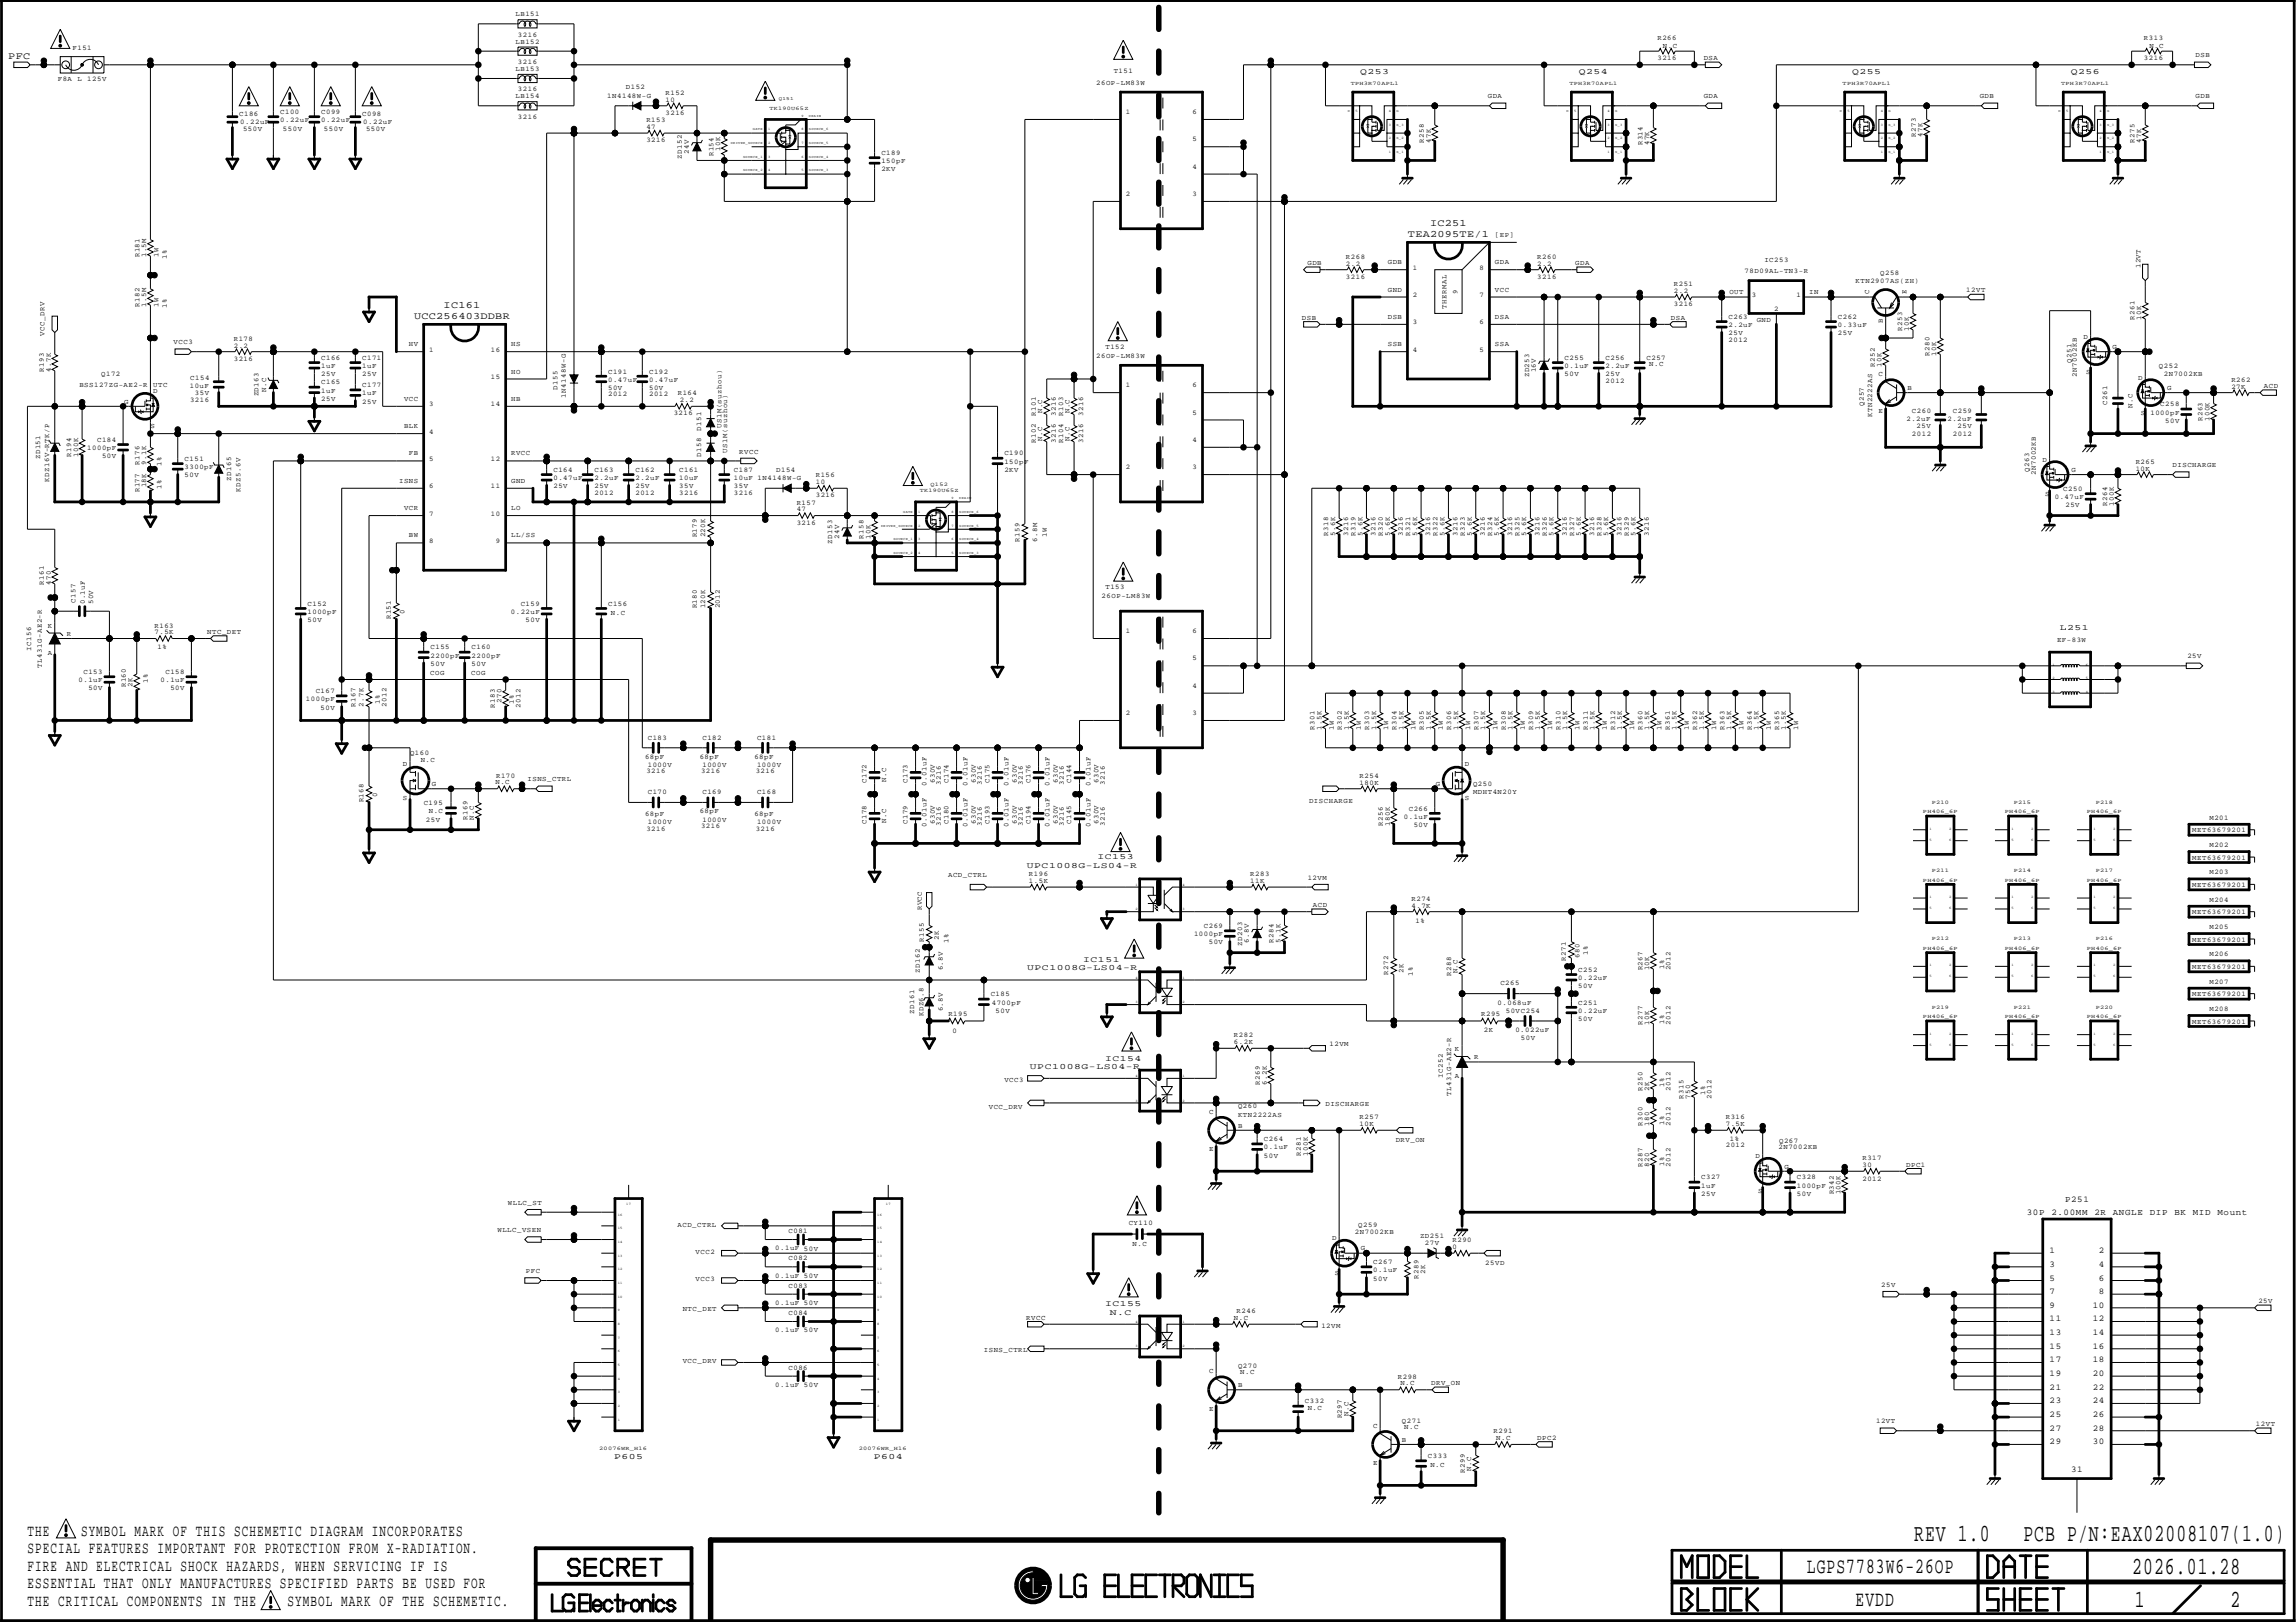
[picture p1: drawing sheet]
<svg xmlns="http://www.w3.org/2000/svg" width="297mm" height="210mm" viewBox="0 0 297 210" stroke-linecap="round" stroke-linejoin="round" font-family="sans-serif">
<defs><g id="words">
<g font-size="3.2">
<text x="247.6" y="199.5">REV 1.0</text>
<text x="261.8" y="199.5">PCB P/N:EAX02008107(1.0)</text>
<text x="275.8" y="203.7">2026.01.28</text>
<text x="276.2" y="208">1</text>
<text x="288.6" y="208">2</text>
</g>
<g font-size="2.8">
<text x="233.8" y="203.5">LGPS7783W6-26OP</text>
<text x="240.1" y="207.8">EVDD</text>
</g>
<g font-size="2.1">
<text x="3.6" y="198.7">THE</text>
<text x="3.6" y="201">SPECIAL FEATURES IMPORTANT FOR PROTECTION FROM X-RADIATION.</text>
<text x="3.6" y="203.3">FIRE AND ELECTRICAL SHOCK HAZARDS, WHEN SERVICING IF IS</text>
<text x="10.5" y="198.7">SYMBOL MARK OF THIS SCHEMETIC DIAGRAM INCORPORATES</text>
<text x="3.6" y="205.5">ESSENTIAL THAT ONLY MANUFACTURES SPECIFIED PARTS BE USED FOR</text>
<text x="3.6" y="207.8">THE CRITICAL COMPONENTS IN THE</text>
<text x="37.2" y="207.8">SYMBOL MARK OF THE SCHEMETIC.</text>
</g>
<g font-size="1.3">
<text x="1.1" y="7.6">PFC</text>
<text x="185" y="29.2">IC251</text>
<text x="182.2" y="30.7">TEA2095TE/1</text>
<text x="53.6" y="41.3">UCC256403DDBR</text>
<text x="57.4" y="39.9">IC161</text>
</g>
<g font-size="1.1">
<text x="176" y="9.6">Q253</text>
<text x="204.3" y="9.6">Q254</text>
<text x="239.6" y="9.6">Q255</text>
<text x="267.9" y="9.6">Q256</text>
<text x="266.5" y="81.6">L251</text>
<text x="132.9" y="112.3">UPC1008G-LS04-R</text>
<text x="142" y="111.2">IC153</text>
<text x="132.9" y="125.6">UPC1008G-LS04-R</text>
<text x="140.1" y="124.5">IC151</text>
<text x="143" y="137.3">IC154</text>
<text x="133.2" y="138.3">UPC1008G-LS04-R</text>
<text x="267.2" y="155.5">P251</text>
<text x="262.2" y="157.2">30P</text>
<text x="265.4" y="157.2">2.00MM</text>
<text x="271" y="157.2">2R</text>
<text x="273.3" y="157.2">ANGLE</text>
<text x="278.1" y="157.2">DIP</text>
<text x="281.3" y="157.2">BK</text>
<text x="283.7" y="157.2">MID</text>
<text x="286.9" y="157.2">Mount</text>
<text x="265.2" y="163.9">3</text>
<text x="265.2" y="167.5">7</text>
<text x="265.2" y="162.2">1</text>
<text x="265.2" y="165.7">5</text>
<text x="271.5" y="163.9">4</text>
<text x="271.5" y="167.5">8</text>
<text x="271.5" y="162.2">2</text>
<text x="271.5" y="165.7">6</text>
<text x="143" y="169.1">IC155</text>
<text x="143.6" y="170.2">N.C</text>
<text x="265.2" y="169.2">9</text>
<text x="265.2" y="172.8">13</text>
<text x="265.2" y="171">11</text>
<text x="270.7" y="172.8">14</text>
<text x="270.7" y="171">12</text>
<text x="270.7" y="169.2">10</text>
<text x="265.2" y="178.1">19</text>
<text x="265.2" y="176.3">17</text>
<text x="265.2" y="174.5">15</text>
<text x="265.2" y="179.9">21</text>
<text x="270.7" y="176.3">18</text>
<text x="270.7" y="174.5">16</text>
<text x="270.7" y="178.1">20</text>
<text x="270.7" y="179.9">22</text>
<text x="265.2" y="181.6">23</text>
<text x="265.2" y="183.4">25</text>
<text x="265.2" y="185.2">27</text>
<text x="270.7" y="181.6">24</text>
<text x="270.7" y="183.4">26</text>
<text x="270.7" y="185.2">28</text>
<text x="79.5" y="188.9">P605</text>
<text x="113" y="188.9">P604</text>
<text x="265.2" y="186.9">29</text>
<text x="267.9" y="190.5">31</text>
<text x="270.7" y="186.9">30</text>
</g>
<g font-size=".9">
<text x="66.7" y="2.1">LB151</text>
<text x="66.7" y="5.7">LB152</text>
<text x="67" y="4.7">3216</text>
<text x="214.4" y="5.2">R266</text>
<text x="277.4" y="5.2">R313</text>
<text x="7.5" y="10.5">F8A</text>
<text x="9.4" y="6.5">F151</text>
<text x="10" y="10.5">L</text>
<text x="11.3" y="10.5">125V</text>
<text x="66.7" y="9.2">LB153</text>
<text x="67" y="11.8">3216</text>
<text x="67" y="8.3">3216</text>
<text x="81" y="11.6">D152</text>
<text x="141.8" y="11">26OP-LM83W</text>
<text x="144.1" y="9.4">T151</text>
<text x="214.4" y="7.8">3216</text>
<text x="215.1" y="6.2">N.C</text>
<text x="220.4" y="7.8">DSA</text>
<text x="277.4" y="7.8">3216</text>
<text x="278.1" y="6.2">N.C</text>
<text x="284" y="7.4">DSB</text>
<text x="30.9" y="15">C186</text>
<text x="31.1" y="16">0.22uF</text>
<text x="31.4" y="16.9">550V</text>
<text x="36.3" y="14.8">C100</text>
<text x="36.3" y="15.8">0.22uF</text>
<text x="36.6" y="17">550V</text>
<text x="41.6" y="14.8">C099</text>
<text x="41.6" y="15.8">0.22uF</text>
<text x="41.9" y="17">550V</text>
<text x="46.9" y="15">C098</text>
<text x="47" y="16">0.22uF</text>
<text x="47.4" y="16.9">550V</text>
<text x="66.7" y="12.7">LB154</text>
<text x="67" y="15.4">3216</text>
<text x="78.6" y="12.6">1N4148W-G</text>
<text x="83.6" y="15.8">R153</text>
<text x="83.6" y="16.7">47</text>
<text x="86.1" y="12.3">R152</text>
<text x="86.1" y="13.2">10</text>
<text x="86.1" y="14.9">3216</text>
<text x="145.7" y="14.8">1</text>
<text x="154.3" y="14.8">6</text>
<text x="192.5" y="12.7">GDA</text>
<text x="220.4" y="12.7">GDA</text>
<text x="247.8" y="17.8" transform="rotate(-90 247.8 17.8)">R273</text>
<text x="248.7" y="17.8" transform="rotate(-90 248.7 17.8)">47K</text>
<text x="256.1" y="12.7">GDB</text>
<text x="284" y="12.7">GDB</text>
<text x="83.6" y="18.4">3216</text>
<text x="88.2" y="20.5" transform="rotate(-90 88.2 20.5)">ZD152</text>
<text x="89.1" y="19.9" transform="rotate(-90 89.1 19.9)">24V</text>
<text x="92.3" y="20.2" transform="rotate(-90 92.3 20.2)">R154</text>
<text x="93.2" y="19.5" transform="rotate(-90 93.2 19.5)">10K</text>
<text x="114" y="20.1">C189</text>
<text x="114" y="21.1">150pF</text>
<text x="114" y="22.2">2KV</text>
<text x="154.3" y="18.3">5</text>
<text x="154.3" y="21.8">4</text>
<text x="184.2" y="18.5" transform="rotate(-90 184.2 18.5)">R258</text>
<text x="185.1" y="18.5" transform="rotate(-90 185.1 18.5)">47K</text>
<text x="212.5" y="18.8" transform="rotate(-90 212.5 18.8)">R314</text>
<text x="213.4" y="18.8" transform="rotate(-90 213.4 18.8)">47K</text>
<text x="276.1" y="18.5" transform="rotate(-90 276.1 18.5)">R275</text>
<text x="277" y="18.5" transform="rotate(-90 277 18.5)">47K</text>
<text x="145.7" y="25.4">2</text>
<text x="154.3" y="25.4">3</text>
<text x="18" y="33.3" transform="rotate(-90 18 33.3)">R181</text>
<text x="18.9" y="33.3" transform="rotate(-90 18.9 33.3)">1.5M</text>
<text x="20.5" y="33.3" transform="rotate(-90 20.5 33.3)">1W</text>
<text x="21.6" y="33.5" transform="rotate(-90 21.6 33.5)">1%</text>
<text x="169.1" y="34.3">GDB</text>
<text x="174.1" y="33.5">R268</text>
<text x="174.1" y="34.4">2.2</text>
<text x="179.5" y="34.2">GDB</text>
<text x="182.8" y="34.9">1</text>
<text x="191.4" y="34.9">8</text>
<text x="193.4" y="34.2">GDA</text>
<text x="193.4" y="30.7">[EP]</text>
<text x="198.9" y="33.5">R260</text>
<text x="198.9" y="34.4">2.2</text>
<text x="203.8" y="34.3">GDA</text>
<text x="225.7" y="35.4">78D09AL-TN3-R</text>
<text x="228.3" y="33.9">IC253</text>
<text x="243.2" y="35.6">Q258</text>
<text x="276.9" y="34.7" transform="rotate(-90 276.9 34.7)">12VT</text>
<text x="18" y="39.7" transform="rotate(-90 18 39.7)">R182</text>
<text x="18.9" y="39.7" transform="rotate(-90 18.9 39.7)">1.5M</text>
<text x="20.5" y="39.7" transform="rotate(-90 20.5 39.7)">1W</text>
<text x="21.6" y="39.9" transform="rotate(-90 21.6 39.9)">1%</text>
<text x="168.4" y="41.4">DSB</text>
<text x="174.1" y="36.1">3216</text>
<text x="179.5" y="41.3">DSB</text>
<text x="179.5" y="37.7">GND</text>
<text x="182.8" y="42">3</text>
<text x="182.8" y="38.4">2</text>
<text x="187.1" y="39.9" transform="rotate(-90 187.1 39.9)">THERMAL</text>
<text x="188.6" y="38" transform="rotate(-90 188.6 38)">9</text>
<text x="191.4" y="42">6</text>
<text x="191.4" y="38.4">7</text>
<text x="193.4" y="41.3">DSA</text>
<text x="193.4" y="37.7">VCC</text>
<text x="198.9" y="36.1">3216</text>
<text x="216.2" y="41.4">DSA</text>
<text x="216.6" y="37">R251</text>
<text x="216.6" y="37.9">2.2</text>
<text x="216.6" y="39.6">3216</text>
<text x="223.6" y="41.3">C263</text>
<text x="223.7" y="38.1">OUT</text>
<text x="226.6" y="38.4">3</text>
<text x="227.3" y="41.6">GND</text>
<text x="229.5" y="40.2">2</text>
<text x="232.4" y="38.4">1</text>
<text x="234.1" y="38.1">IN</text>
<text x="237.8" y="41.3">C262</text>
<text x="240.1" y="36.7">KTN2907AS(ZH)</text>
<text x="241.8" y="38.1" transform="rotate(-90 241.8 38.1)">C</text>
<text x="243.6" y="41.8" transform="rotate(-90 243.6 41.8)">B</text>
<text x="246.6" y="38.1" transform="rotate(-90 246.6 38.1)">E</text>
<text x="254.4" y="37.8">12VT</text>
<text x="276.1" y="41.4" transform="rotate(-90 276.1 41.4)">R261</text>
<text x="277" y="41.4" transform="rotate(-90 277 41.4)">10K</text>
<text x="5.8" y="43.5" transform="rotate(-90 5.8 43.5)">VCC_DRV</text>
<text x="22.5" y="44.6">VCC3</text>
<text x="30.2" y="44.1">R178</text>
<text x="30.2" y="45">2.2</text>
<text x="30.2" y="46.7">3216</text>
<text x="41.6" y="46.6">C166</text>
<text x="41.6" y="47.6">1uF</text>
<text x="46.9" y="46.6">C171</text>
<text x="46.9" y="47.6">1uF</text>
<text x="52.9" y="44.8">HV</text>
<text x="55.5" y="45.5">1</text>
<text x="63.5" y="45.5">16</text>
<text x="66.1" y="44.8">HS</text>
<text x="141.8" y="46.3">26OP-LM83W</text>
<text x="143" y="45.2">T152</text>
<text x="179.5" y="44.8">SSB</text>
<text x="182.8" y="45.5">4</text>
<text x="191.4" y="45.5">5</text>
<text x="193.4" y="44.8">SSA</text>
<text x="202.4" y="46.6">C255</text>
<text x="202.4" y="47.6">0.1uF</text>
<text x="207.7" y="46.6">C256</text>
<text x="207.7" y="47.6">2.2uF</text>
<text x="213" y="46.6">C257</text>
<text x="213.4" y="47.4">N.C</text>
<text x="223.6" y="42.3">2.2uF</text>
<text x="223.6" y="43.4">25V</text>
<text x="223.6" y="44.2">2012</text>
<text x="237.8" y="42.3">0.33uF</text>
<text x="237.8" y="43.4">25V</text>
<text x="242.5" y="47.5" transform="rotate(-90 242.5 47.5)">R252</text>
<text x="243.4" y="47.5" transform="rotate(-90 243.4 47.5)">10K</text>
<text x="246.1" y="42.9" transform="rotate(-90 246.1 42.9)">R253</text>
<text x="247" y="42.9" transform="rotate(-90 247 42.9)">10K</text>
<text x="249.6" y="46" transform="rotate(-90 249.6 46)">R280</text>
<text x="250.5" y="46" transform="rotate(-90 250.5 46)">10K</text>
<text x="268" y="46.9" transform="rotate(-90 268 46.9)">Q251</text>
<text x="269.5" y="43.8">D</text>
<text x="273.3" y="45.2">G</text>
<text x="279.3" y="47.6">Q252</text>
<text x="5.7" y="48.2" transform="rotate(-90 5.7 48.2)">R193</text>
<text x="6.6" y="48.2" transform="rotate(-90 6.6 48.2)">4.7K</text>
<text x="10.3" y="50.1">BSS127ZG-AE2-R</text>
<text x="13.1" y="48.7">Q172</text>
<text x="16.1" y="52.2">G</text>
<text x="19.8" y="50.9">D</text>
<text x="19.8" y="50.1">UTC</text>
<text x="24.5" y="50.2">10uF</text>
<text x="24.6" y="52">3216</text>
<text x="24.6" y="49.2">C154</text>
<text x="25.2" y="51.2">35V</text>
<text x="33.5" y="51.3" transform="rotate(-90 33.5 51.3)">ZD163</text>
<text x="34.4" y="50.7" transform="rotate(-90 34.4 50.7)">N.C</text>
<text x="41.6" y="49.8">C165</text>
<text x="41.6" y="50.8">1uF</text>
<text x="41.6" y="51.9">25V</text>
<text x="41.6" y="48.7">25V</text>
<text x="46.9" y="50.1">C177</text>
<text x="46.9" y="51.2">1uF</text>
<text x="46.9" y="52.2">25V</text>
<text x="46.9" y="48.7">25V</text>
<text x="52.3" y="51.9">VCC</text>
<text x="55.5" y="52.6">3</text>
<text x="63.5" y="52.6">14</text>
<text x="63.5" y="49">15</text>
<text x="66.1" y="51.9">HB</text>
<text x="66.1" y="48.3">HO</text>
<text x="72.1" y="50.5" transform="rotate(-90 72.1 50.5)">D155</text>
<text x="73.2" y="51.4" transform="rotate(-90 73.2 51.4)">1N4148W-G</text>
<text x="78.7" y="48.3">C191</text>
<text x="78.7" y="49.4">0.47uF</text>
<text x="78.7" y="50.5">50V</text>
<text x="78.7" y="51.3">2012</text>
<text x="84" y="48.3">C192</text>
<text x="84" y="49.4">0.47uF</text>
<text x="84" y="50.5">50V</text>
<text x="84" y="51.3">2012</text>
<text x="87.2" y="53.7">3216</text>
<text x="87.7" y="51.2">R164</text>
<text x="87.9" y="52">2.2</text>
<text x="134" y="53.8" transform="rotate(-90 134 53.8)">R101</text>
<text x="134.8" y="53.5" transform="rotate(-90 134.8 53.5)">N.C</text>
<text x="136.6" y="53.8" transform="rotate(-90 136.6 53.8)">3216</text>
<text x="137.5" y="53.8" transform="rotate(-90 137.5 53.8)">R103</text>
<text x="138.4" y="53.5" transform="rotate(-90 138.4 53.5)">N.C</text>
<text x="140.1" y="53.8" transform="rotate(-90 140.1 53.8)">3216</text>
<text x="145.7" y="50.1">1</text>
<text x="154.3" y="53.6">5</text>
<text x="154.3" y="50.1">6</text>
<text x="197.8" y="48.8" transform="rotate(-90 197.8 48.8)">ZD253</text>
<text x="198.7" y="48.2" transform="rotate(-90 198.7 48.2)">16V</text>
<text x="202.4" y="48.7">50V</text>
<text x="207.7" y="48.7">25V</text>
<text x="207.7" y="49.5">2012</text>
<text x="241.1" y="52.6" transform="rotate(-90 241.1 52.6)">Q257</text>
<text x="242.2" y="54" transform="rotate(-90 242.2 54)">KTN2222AS</text>
<text x="243" y="53.5">E</text>
<text x="243" y="48.7">C</text>
<text x="246.8" y="50.5">B</text>
<text x="247.3" y="53.5">C260</text>
<text x="252.7" y="53.5">C259</text>
<text x="268.7" y="48.8" transform="rotate(-90 268.7 48.8)">2N7002KB</text>
<text x="269.9" y="48.3">S</text>
<text x="272.6" y="52.4" transform="rotate(-90 272.6 52.4)">C261</text>
<text x="275.9" y="52.8" transform="rotate(-90 275.9 52.8)">N.C</text>
<text x="276.6" y="49.2">D</text>
<text x="277" y="53.6">S</text>
<text x="278.2" y="53.6">1000pF</text>
<text x="279.5" y="52.6">C258</text>
<text x="279.9" y="48.7">2N7002KB</text>
<text x="280.4" y="50.5">G</text>
<text x="288.7" y="49.4">R262</text>
<text x="288.7" y="50.3">27K</text>
<text x="292.9" y="50.2">ACD</text>
<text x="5.2" y="59.4" transform="rotate(-90 5.2 59.4)">ZD151</text>
<text x="9.2" y="59.1" transform="rotate(-90 9.2 59.1)">R194</text>
<text x="10.1" y="59.1" transform="rotate(-90 10.1 59.1)">100K</text>
<text x="11.3" y="58.2">1000pF</text>
<text x="12.6" y="57.2">C184</text>
<text x="13.2" y="59.3">50V</text>
<text x="19.5" y="55.4">S</text>
<text x="23.9" y="59.7">C151</text>
<text x="52.3" y="55.4">BLK</text>
<text x="52.9" y="58.9">FB</text>
<text x="55.5" y="56.1">4</text>
<text x="55.5" y="59.7">5</text>
<text x="63.5" y="59.7">12</text>
<text x="66.1" y="58.9">RVCC</text>
<text x="90.7" y="59.1" transform="rotate(-90 90.7 59.1)">D158</text>
<text x="90.7" y="55.8" transform="rotate(-90 90.7 55.8)">D151</text>
<text x="93.3" y="55.4" transform="rotate(-90 93.3 55.4)">US1M(suzhou)</text>
<text x="94.1" y="58.6" transform="rotate(-90 94.1 58.6)">US1M(suzhou)</text>
<text x="95.6" y="58.7">RVCC</text>
<text x="129.9" y="58.9">C190</text>
<text x="134" y="57.4" transform="rotate(-90 134 57.4)">R102</text>
<text x="134.8" y="57" transform="rotate(-90 134.8 57)">N.C</text>
<text x="136.6" y="57.4" transform="rotate(-90 136.6 57.4)">3216</text>
<text x="137.5" y="57.4" transform="rotate(-90 137.5 57.4)">R104</text>
<text x="138.4" y="57" transform="rotate(-90 138.4 57)">N.C</text>
<text x="140.1" y="57.4" transform="rotate(-90 140.1 57.4)">3216</text>
<text x="154.3" y="57.2">4</text>
<text x="246.6" y="54.4">2.2uF</text>
<text x="247.3" y="56.4">2012</text>
<text x="247.9" y="55.4">25V</text>
<text x="251.9" y="54.4">2.2uF</text>
<text x="252.7" y="56.4">2012</text>
<text x="253.3" y="55.4">25V</text>
<text x="264.2" y="59.8">D</text>
<text x="280.1" y="54.7">50V</text>
<text x="285" y="54.5" transform="rotate(-90 285 54.5)">R263</text>
<text x="285.8" y="54.5" transform="rotate(-90 285.8 54.5)">100K</text>
<text x="6.4" y="62.4" transform="rotate(-90 6.4 62.4)">KDZ16V-RTK/P</text>
<text x="18" y="60.2" transform="rotate(-90 18 60.2)">R176</text>
<text x="18" y="63.7" transform="rotate(-90 18 63.7)">R177</text>
<text x="18.9" y="60.2" transform="rotate(-90 18.9 60.2)">9.1K</text>
<text x="18.9" y="63.1" transform="rotate(-90 18.9 63.1)">18K</text>
<text x="20.9" y="60.4" transform="rotate(-90 20.9 60.4)">1%</text>
<text x="20.9" y="63.3" transform="rotate(-90 20.9 63.3)">1%</text>
<text x="23.9" y="60.7">3300pF</text>
<text x="23.9" y="61.8">50V</text>
<text x="29.9" y="62.3" transform="rotate(-90 29.9 62.3)">ZD165</text>
<text x="31.1" y="63.6" transform="rotate(-90 31.1 63.6)">KDZ5.6V</text>
<text x="51.6" y="62.5">ISNS</text>
<text x="55.5" y="63.2">6</text>
<text x="63.5" y="63.2">11</text>
<text x="66.1" y="62.5">GND</text>
<text x="71.6" y="61.1">C164</text>
<text x="71.6" y="62.1">0.47uF</text>
<text x="71.6" y="63.2">25V</text>
<text x="76.9" y="61.1">C163</text>
<text x="76.9" y="62.1">2.2uF</text>
<text x="76.9" y="63.2">25V</text>
<text x="76.9" y="64">2012</text>
<text x="82.2" y="61.1">C162</text>
<text x="82.2" y="62.1">2.2uF</text>
<text x="82.2" y="63.2">25V</text>
<text x="82.2" y="64">2012</text>
<text x="87.9" y="61.1">C161</text>
<text x="87.9" y="62.1">10uF</text>
<text x="87.9" y="63.2">35V</text>
<text x="87.9" y="64">3216</text>
<text x="94.9" y="61.1">C187</text>
<text x="94.9" y="62.1">10uF 1N4148W-G</text>
<text x="94.9" y="63.2">35V</text>
<text x="94.9" y="64">3216</text>
<text x="100.4" y="61.1">D154</text>
<text x="103.1" y="65.3">R157</text>
<text x="105.5" y="61.8">R156</text>
<text x="105.5" y="62.7">10</text>
<text x="105.5" y="64.4">3216</text>
<text x="129.9" y="60">150pF</text>
<text x="129.9" y="61.1">2KV</text>
<text x="145.7" y="60.7">2</text>
<text x="154.3" y="60.7">3</text>
<text x="262.5" y="61.1" transform="rotate(-90 262.5 61.1)">Q263</text>
<text x="263.4" y="61.5" transform="rotate(-90 263.4 61.5)">2N7002KB</text>
<text x="264.6" y="64.2">S</text>
<text x="265.8" y="64.6">0.47uF</text>
<text x="266.9" y="63.5">C250</text>
<text x="267.2" y="65.7">25V</text>
<text x="268" y="61.1">G</text>
<text x="272.6" y="65.5" transform="rotate(-90 272.6 65.5)">R264</text>
<text x="273.5" y="65.5" transform="rotate(-90 273.5 65.5)">100K</text>
<text x="276.3" y="60">R265</text>
<text x="276.3" y="60.9">10K</text>
<text x="281.1" y="60.5">DISCHARGE</text>
<text x="52.3" y="66">VCR</text>
<text x="52.9" y="69.5">BW</text>
<text x="55.5" y="66.7">7</text>
<text x="55.5" y="70.3">8</text>
<text x="63.5" y="66.7">10</text>
<text x="64.1" y="70.3">9</text>
<text x="66.1" y="69.5">LL/SS</text>
<text x="66.1" y="66">LO</text>
<text x="90.2" y="69.5" transform="rotate(-90 90.2 69.5)">R179</text>
<text x="91.2" y="69.5" transform="rotate(-90 91.2 69.5)">220K</text>
<text x="103.1" y="66.2">47</text>
<text x="103.1" y="67.9">3216</text>
<text x="107.7" y="70.4" transform="rotate(-90 107.7 70.4)">ZD153</text>
<text x="108.6" y="69.8" transform="rotate(-90 108.6 69.8)">24V</text>
<text x="111.7" y="69.7" transform="rotate(-90 111.7 69.7)">R158</text>
<text x="112.6" y="69.7" transform="rotate(-90 112.6 69.7)">10K</text>
<text x="131.9" y="70.1" transform="rotate(-90 131.9 70.1)">R159</text>
<text x="134.2" y="70.1" transform="rotate(-90 134.2 70.1)">6.8M</text>
<text x="135.4" y="69.5" transform="rotate(-90 135.4 69.5)">1W</text>
<text x="171.8" y="69.4" transform="rotate(-90 171.8 69.4)">R318</text>
<text x="172.7" y="69.4" transform="rotate(-90 172.7 69.4)">5.6K</text>
<text x="174.4" y="69.4" transform="rotate(-90 174.4 69.4)">3216</text>
<text x="175.4" y="69.4" transform="rotate(-90 175.4 69.4)">R319</text>
<text x="176.3" y="69.4" transform="rotate(-90 176.3 69.4)">5.6K</text>
<text x="177.9" y="69.4" transform="rotate(-90 177.9 69.4)">3216</text>
<text x="178.9" y="69.4" transform="rotate(-90 178.9 69.4)">R320</text>
<text x="179.8" y="69.4" transform="rotate(-90 179.8 69.4)">5.6K</text>
<text x="181.5" y="69.4" transform="rotate(-90 181.5 69.4)">3216</text>
<text x="182.4" y="69.4" transform="rotate(-90 182.4 69.4)">R321</text>
<text x="183.3" y="69.4" transform="rotate(-90 183.3 69.4)">5.6K</text>
<text x="185" y="69.4" transform="rotate(-90 185 69.4)">3216</text>
<text x="186" y="69.4" transform="rotate(-90 186 69.4)">R322</text>
<text x="186.9" y="69.4" transform="rotate(-90 186.9 69.4)">5.6K</text>
<text x="188.6" y="69.4" transform="rotate(-90 188.6 69.4)">3216</text>
<text x="189.5" y="69.4" transform="rotate(-90 189.5 69.4)">R323</text>
<text x="190.4" y="69.4" transform="rotate(-90 190.4 69.4)">5.6K</text>
<text x="192.1" y="69.4" transform="rotate(-90 192.1 69.4)">3216</text>
<text x="193" y="69.4" transform="rotate(-90 193 69.4)">R324</text>
<text x="193.9" y="69.4" transform="rotate(-90 193.9 69.4)">5.6K</text>
<text x="195.6" y="69.4" transform="rotate(-90 195.6 69.4)">3216</text>
<text x="196.6" y="69.4" transform="rotate(-90 196.6 69.4)">R325</text>
<text x="197.5" y="69.4" transform="rotate(-90 197.5 69.4)">5.6K</text>
<text x="199.2" y="69.4" transform="rotate(-90 199.2 69.4)">3216</text>
<text x="200.1" y="69.4" transform="rotate(-90 200.1 69.4)">R326</text>
<text x="201" y="69.4" transform="rotate(-90 201 69.4)">5.6K</text>
<text x="202.7" y="69.4" transform="rotate(-90 202.7 69.4)">3216</text>
<text x="203.7" y="69.4" transform="rotate(-90 203.7 69.4)">R327</text>
<text x="204.5" y="69.4" transform="rotate(-90 204.5 69.4)">5.6K</text>
<text x="206.2" y="69.4" transform="rotate(-90 206.2 69.4)">3216</text>
<text x="207.2" y="69.4" transform="rotate(-90 207.2 69.4)">R328</text>
<text x="208.1" y="69.4" transform="rotate(-90 208.1 69.4)">5.6K</text>
<text x="209.8" y="69.4" transform="rotate(-90 209.8 69.4)">3216</text>
<text x="210.7" y="69.4" transform="rotate(-90 210.7 69.4)">R329</text>
<text x="211.6" y="69.4" transform="rotate(-90 211.6 69.4)">5.6K</text>
<text x="213.3" y="69.4" transform="rotate(-90 213.3 69.4)">3216</text>
<text x="5.7" y="75.7" transform="rotate(-90 5.7 75.7)">R161</text>
<text x="6.6" y="75.7" transform="rotate(-90 6.6 75.7)">470</text>
<text x="142.5" y="77.4">26OP-LM83W</text>
<text x="143" y="76.3">T153</text>
<text x="6.2" y="81.2">K</text>
<text x="8.6" y="82.3">R</text>
<text x="9.8" y="78" transform="rotate(-90 9.8 78)">C157</text>
<text x="11" y="78.2" transform="rotate(-90 11 78.2)">0.1uF</text>
<text x="12" y="78.2" transform="rotate(-90 12 78.2)">50V</text>
<text x="20" y="81.2">R163</text>
<text x="20" y="82.1">7.5K</text>
<text x="26.8" y="82">NTC_DET</text>
<text x="39.8" y="78.4">C152</text>
<text x="39.8" y="79.4">1000pF</text>
<text x="39.8" y="80.5">50V</text>
<text x="50.6" y="80.2" transform="rotate(-90 50.6 80.2)">R151</text>
<text x="52.3" y="79.4" transform="rotate(-90 52.3 79.4)">0</text>
<text x="66.1" y="79.4">0.22uF</text>
<text x="67.4" y="78.4">C159</text>
<text x="68" y="80.5">50V</text>
<text x="78.7" y="78.4">C156</text>
<text x="79" y="79.6">N.C</text>
<text x="90.2" y="78.7" transform="rotate(-90 90.2 78.7)">R180</text>
<text x="91.2" y="78.7" transform="rotate(-90 91.2 78.7)">120K</text>
<text x="93.1" y="78.7" transform="rotate(-90 93.1 78.7)">2012</text>
<text x="145.7" y="81.9">1</text>
<text x="154.3" y="81.9">6</text>
<text x="266.1" y="83.1">EF-83W</text>
<text x="4" y="84.2" transform="rotate(-90 4 84.2)">IC156</text>
<text x="5.4" y="86.4" transform="rotate(-90 5.4 86.4)">TL431G-AE2-R</text>
<text x="6.2" y="84.8">A</text>
<text x="10.2" y="88.3">0.1uF</text>
<text x="10.8" y="87.2">C153</text>
<text x="11.4" y="89.3">50V</text>
<text x="16.3" y="89" transform="rotate(-90 16.3 89)">R160</text>
<text x="17.2" y="88.9" transform="rotate(-90 17.2 88.9)">2K</text>
<text x="19.1" y="88.4" transform="rotate(-90 19.1 88.4)">1%</text>
<text x="20.4" y="84">1%</text>
<text x="20.8" y="88.3">0.1uF</text>
<text x="21.4" y="87.2">C158</text>
<text x="22" y="89.3">50V</text>
<text x="40.8" y="89.7">C167</text>
<text x="55.7" y="87.3">COG</text>
<text x="55.7" y="84">C155</text>
<text x="55.7" y="85.1">2200pF</text>
<text x="55.7" y="86.2">50V</text>
<text x="61" y="87.3">COG</text>
<text x="61" y="84">C160</text>
<text x="61" y="85.1">2200pF</text>
<text x="61" y="86.2">50V</text>
<text x="154.3" y="85.5">5</text>
<text x="154.3" y="89">4</text>
<text x="283" y="85.2">25V</text>
<text x="39.6" y="90.8">1000pF</text>
<text x="41.5" y="91.8">50V</text>
<text x="46" y="91.5" transform="rotate(-90 46 91.5)">R167</text>
<text x="47" y="91.5" transform="rotate(-90 47 91.5)">2.7K</text>
<text x="49.2" y="91.1" transform="rotate(-90 49.2 91.1)">1%</text>
<text x="50" y="91.5" transform="rotate(-90 50 91.5)">2012</text>
<text x="64" y="91.6" transform="rotate(-90 64 91.6)">R183</text>
<text x="64.9" y="91" transform="rotate(-90 64.9 91)">270</text>
<text x="66.5" y="91.1" transform="rotate(-90 66.5 91.1)">1%</text>
<text x="67.3" y="91.6" transform="rotate(-90 67.3 91.6)">2012</text>
<text x="83.8" y="95.7">C183</text>
<text x="90.9" y="95.7">C182</text>
<text x="97.9" y="95.7">C181</text>
<text x="145.7" y="92.5">2</text>
<text x="154.3" y="92.5">3</text>
<text x="170.1" y="94.5" transform="rotate(-90 170.1 94.5)">R301</text>
<text x="170.9" y="94.5" transform="rotate(-90 170.9 94.5)">1.5K</text>
<text x="172.5" y="94.5" transform="rotate(-90 172.5 94.5)">1W</text>
<text x="173.6" y="94.5" transform="rotate(-90 173.6 94.5)">R302</text>
<text x="174.5" y="94.5" transform="rotate(-90 174.5 94.5)">1.5K</text>
<text x="176.1" y="94.5" transform="rotate(-90 176.1 94.5)">1W</text>
<text x="177.1" y="94.5" transform="rotate(-90 177.1 94.5)">R303</text>
<text x="178" y="94.5" transform="rotate(-90 178 94.5)">1.5K</text>
<text x="179.6" y="94.5" transform="rotate(-90 179.6 94.5)">1W</text>
<text x="180.7" y="94.5" transform="rotate(-90 180.7 94.5)">R304</text>
<text x="181.6" y="94.5" transform="rotate(-90 181.6 94.5)">1.5K</text>
<text x="183.1" y="94.5" transform="rotate(-90 183.1 94.5)">1W</text>
<text x="184.2" y="94.5" transform="rotate(-90 184.2 94.5)">R305</text>
<text x="185.1" y="94.5" transform="rotate(-90 185.1 94.5)">1.5K</text>
<text x="186.7" y="94.5" transform="rotate(-90 186.7 94.5)">1W</text>
<text x="187.7" y="94.5" transform="rotate(-90 187.7 94.5)">R306</text>
<text x="188.6" y="94.5" transform="rotate(-90 188.6 94.5)">1.5K</text>
<text x="190.2" y="94.5" transform="rotate(-90 190.2 94.5)">1W</text>
<text x="191.3" y="94.5" transform="rotate(-90 191.3 94.5)">R307</text>
<text x="192.2" y="94.5" transform="rotate(-90 192.2 94.5)">1.5K</text>
<text x="193.8" y="94.5" transform="rotate(-90 193.8 94.5)">1W</text>
<text x="194.8" y="94.5" transform="rotate(-90 194.8 94.5)">R308</text>
<text x="195.7" y="94.5" transform="rotate(-90 195.7 94.5)">1.5K</text>
<text x="197.3" y="94.5" transform="rotate(-90 197.3 94.5)">1W</text>
<text x="198.3" y="94.5" transform="rotate(-90 198.3 94.5)">R309</text>
<text x="199.2" y="94.5" transform="rotate(-90 199.2 94.5)">1.5K</text>
<text x="200.8" y="94.5" transform="rotate(-90 200.8 94.5)">1W</text>
<text x="201.9" y="94.5" transform="rotate(-90 201.9 94.5)">R310</text>
<text x="202.8" y="94.5" transform="rotate(-90 202.8 94.5)">1.5K</text>
<text x="204.4" y="94.5" transform="rotate(-90 204.4 94.5)">1W</text>
<text x="205.4" y="94.5" transform="rotate(-90 205.4 94.5)">R311</text>
<text x="206.3" y="94.5" transform="rotate(-90 206.3 94.5)">1.5K</text>
<text x="207.9" y="94.5" transform="rotate(-90 207.9 94.5)">1W</text>
<text x="209" y="94.5" transform="rotate(-90 209 94.5)">R312</text>
<text x="209.8" y="94.5" transform="rotate(-90 209.8 94.5)">1.5K</text>
<text x="211.4" y="94.5" transform="rotate(-90 211.4 94.5)">1W</text>
<text x="212.5" y="94.5" transform="rotate(-90 212.5 94.5)">R360</text>
<text x="213.4" y="94.5" transform="rotate(-90 213.4 94.5)">1.5K</text>
<text x="215" y="94.5" transform="rotate(-90 215 94.5)">1W</text>
<text x="216" y="94.5" transform="rotate(-90 216 94.5)">R361</text>
<text x="216.9" y="94.5" transform="rotate(-90 216.9 94.5)">1.5K</text>
<text x="218.5" y="94.5" transform="rotate(-90 218.5 94.5)">1W</text>
<text x="219.6" y="94.5" transform="rotate(-90 219.6 94.5)">R362</text>
<text x="220.4" y="94.5" transform="rotate(-90 220.4 94.5)">1.5K</text>
<text x="222" y="94.5" transform="rotate(-90 222 94.5)">1W</text>
<text x="223.1" y="94.5" transform="rotate(-90 223.1 94.5)">R363</text>
<text x="224" y="94.5" transform="rotate(-90 224 94.5)">1.5K</text>
<text x="225.6" y="94.5" transform="rotate(-90 225.6 94.5)">1W</text>
<text x="226.6" y="94.5" transform="rotate(-90 226.6 94.5)">R364</text>
<text x="227.5" y="94.5" transform="rotate(-90 227.5 94.5)">1.5K</text>
<text x="229.1" y="94.5" transform="rotate(-90 229.1 94.5)">1W</text>
<text x="230.2" y="94.5" transform="rotate(-90 230.2 94.5)">R365</text>
<text x="231" y="94.5" transform="rotate(-90 231 94.5)">1.5K</text>
<text x="232.6" y="94.5" transform="rotate(-90 232.6 94.5)">1W</text>
<text x="52.1" y="99.1">D</text>
<text x="53" y="97.7">Q160</text>
<text x="54.4" y="98.7">N.C</text>
<text x="55.9" y="101.7">G</text>
<text x="64.1" y="101.5">N.C</text>
<text x="64.2" y="100.7">R170</text>
<text x="68.2" y="101.1">ISNS_CTRL</text>
<text x="83.4" y="98.2">68pF</text>
<text x="83.6" y="100.1">3216</text>
<text x="83.8" y="99.2">1000V</text>
<text x="90.5" y="98.2">68pF</text>
<text x="90.7" y="100.1">3216</text>
<text x="90.9" y="99.2">1000V</text>
<text x="97.6" y="98.2">68pF</text>
<text x="97.8" y="100.1">3216</text>
<text x="97.9" y="99.2">1000V</text>
<text x="112.1" y="101.4" transform="rotate(-90 112.1 101.4)">C172</text>
<text x="114.7" y="101.2" transform="rotate(-90 114.7 101.2)">N.C</text>
<text x="117.4" y="101.4" transform="rotate(-90 117.4 101.4)">C173</text>
<text x="119.9" y="101.7" transform="rotate(-90 119.9 101.7)">0.01uF</text>
<text x="120.9" y="101.4" transform="rotate(-90 120.9 101.4)">630V</text>
<text x="121.7" y="101.5" transform="rotate(-90 121.7 101.5)">3216</text>
<text x="122.7" y="101.4" transform="rotate(-90 122.7 101.4)">C174</text>
<text x="125.2" y="101.7" transform="rotate(-90 125.2 101.7)">0.01uF</text>
<text x="126.2" y="101.4" transform="rotate(-90 126.2 101.4)">630V</text>
<text x="127" y="101.5" transform="rotate(-90 127 101.5)">3216</text>
<text x="128" y="101.4" transform="rotate(-90 128 101.4)">C175</text>
<text x="130.5" y="101.7" transform="rotate(-90 130.5 101.7)">0.01uF</text>
<text x="131.5" y="101.4" transform="rotate(-90 131.5 101.4)">630V</text>
<text x="132.3" y="101.5" transform="rotate(-90 132.3 101.5)">3216</text>
<text x="133.3" y="101.4" transform="rotate(-90 133.3 101.4)">C176</text>
<text x="135.8" y="101.7" transform="rotate(-90 135.8 101.7)">0.01uF</text>
<text x="136.8" y="101.4" transform="rotate(-90 136.8 101.4)">630V</text>
<text x="137.6" y="101.5" transform="rotate(-90 137.6 101.5)">3216</text>
<text x="138.6" y="101.4" transform="rotate(-90 138.6 101.4)">C144</text>
<text x="141.1" y="101.7" transform="rotate(-90 141.1 101.7)">0.01uF</text>
<text x="142.1" y="101.4" transform="rotate(-90 142.1 101.4)">630V</text>
<text x="142.9" y="101.5" transform="rotate(-90 142.9 101.5)">3216</text>
<text x="175.9" y="100.7">R254</text>
<text x="175.9" y="101.5">180K</text>
<text x="185.8" y="101.7">G</text>
<text x="189.5" y="99.1">D</text>
<text x="190.6" y="101.7">Q250</text>
<text x="47" y="103.8" transform="rotate(-90 47 103.8)">R168</text>
<text x="48.8" y="103.1" transform="rotate(-90 48.8 103.1)">0</text>
<text x="52.1" y="103.5">S</text>
<text x="54.8" y="104.2">C195</text>
<text x="55.1" y="106.3">25V</text>
<text x="55.5" y="105.2">N.C</text>
<text x="60.5" y="106.1" transform="rotate(-90 60.5 106.1)">R169</text>
<text x="61.3" y="106.2" transform="rotate(-90 61.3 106.2)">N.C</text>
<text x="83.4" y="105.6">68pF</text>
<text x="83.6" y="107.5">3216</text>
<text x="83.8" y="102.8">C170</text>
<text x="83.8" y="106.7">1000V</text>
<text x="90.5" y="105.3">68pF</text>
<text x="90.7" y="107.1">3216</text>
<text x="90.9" y="102.8">C169</text>
<text x="90.9" y="106.3">1000V</text>
<text x="97.6" y="105.6">68pF</text>
<text x="97.8" y="107.5">3216</text>
<text x="97.9" y="102.8">C168</text>
<text x="97.9" y="106.7">1000V</text>
<text x="112.1" y="106.7" transform="rotate(-90 112.1 106.7)">C178</text>
<text x="114.7" y="106.5" transform="rotate(-90 114.7 106.5)">N.C</text>
<text x="117.4" y="106.7" transform="rotate(-90 117.4 106.7)">C179</text>
<text x="119.9" y="107" transform="rotate(-90 119.9 107)">0.01uF</text>
<text x="120.9" y="106.7" transform="rotate(-90 120.9 106.7)">630V</text>
<text x="121.7" y="106.8" transform="rotate(-90 121.7 106.8)">3216</text>
<text x="122.7" y="106.7" transform="rotate(-90 122.7 106.7)">C180</text>
<text x="125.2" y="107" transform="rotate(-90 125.2 107)">0.01uF</text>
<text x="126.2" y="106.7" transform="rotate(-90 126.2 106.7)">630V</text>
<text x="127" y="106.8" transform="rotate(-90 127 106.8)">3216</text>
<text x="128" y="106.7" transform="rotate(-90 128 106.7)">C193</text>
<text x="130.5" y="107" transform="rotate(-90 130.5 107)">0.01uF</text>
<text x="131.5" y="106.7" transform="rotate(-90 131.5 106.7)">630V</text>
<text x="132.3" y="106.8" transform="rotate(-90 132.3 106.8)">3216</text>
<text x="133.3" y="106.7" transform="rotate(-90 133.3 106.7)">C194</text>
<text x="135.8" y="107" transform="rotate(-90 135.8 107)">0.01uF</text>
<text x="136.8" y="106.7" transform="rotate(-90 136.8 106.7)">630V</text>
<text x="137.6" y="106.8" transform="rotate(-90 137.6 106.8)">3216</text>
<text x="138.6" y="106.7" transform="rotate(-90 138.6 106.7)">C145</text>
<text x="141.1" y="107" transform="rotate(-90 141.1 107)">0.01uF</text>
<text x="142.1" y="106.7" transform="rotate(-90 142.1 106.7)">630V</text>
<text x="142.9" y="106.8" transform="rotate(-90 142.9 106.8)">3216</text>
<text x="169.4" y="103.9">DISCHARGE</text>
<text x="178.9" y="106.8" transform="rotate(-90 178.9 106.8)">R256</text>
<text x="179.8" y="106.8" transform="rotate(-90 179.8 106.8)">180K</text>
<text x="181.6" y="106">0.1uF</text>
<text x="182.3" y="104.9">C266</text>
<text x="182.9" y="107">50V</text>
<text x="189.5" y="103.5">S</text>
<text x="190.6" y="102.8">MDHT4N20Y</text>
<text x="283.6" y="107.7">MET63679201</text>
<text x="285.8" y="106.1">M201</text>
<text x="122.7" y="113.5">ACD_CTRL</text>
<text x="133.1" y="113.4">R196</text>
<text x="161.8" y="113.4">R283</text>
<text x="169.2" y="113.8">12VM</text>
<text x="283.6" y="111.3">MET63679201</text>
<text x="285.8" y="113.1">M203</text>
<text x="285.8" y="109.6">M202</text>
<text x="119.3" y="117.8" transform="rotate(-90 119.3 117.8)">RVCC</text>
<text x="133.1" y="114.3">1.5K</text>
<text x="161.8" y="114.3">11K</text>
<text x="169.9" y="117.4">ACD</text>
<text x="182.6" y="116.6">R274</text>
<text x="182.6" y="117.5">4.7K</text>
<text x="183.1" y="119.4">1%</text>
<text x="283.6" y="114.8">MET63679201</text>
<text x="283.6" y="118.3">MET63679201</text>
<text x="285.8" y="116.7">M204</text>
<text x="119" y="125.9" transform="rotate(-90 119 125.9)">ZD162</text>
<text x="119.5" y="121.9" transform="rotate(-90 119.5 121.9)">R155</text>
<text x="121.5" y="121.7" transform="rotate(-90 121.5 121.7)">2K</text>
<text x="122" y="125.6" transform="rotate(-90 122 125.6)">6.8V</text>
<text x="122.7" y="122" transform="rotate(-90 122.7 122)">1%</text>
<text x="154.5" y="121.2">1000pF</text>
<text x="155.7" y="120.1">C269</text>
<text x="156.4" y="122.2">50V</text>
<text x="160.7" y="122.4" transform="rotate(-90 160.7 122.4)">ZD203</text>
<text x="161.6" y="122" transform="rotate(-90 161.6 122)">6.8V</text>
<text x="164.8" y="122" transform="rotate(-90 164.8 122)">R284</text>
<text x="165.6" y="122" transform="rotate(-90 165.6 122)">5.1K</text>
<text x="181.6" y="125.9" transform="rotate(-90 181.6 125.9)">2K</text>
<text x="188.6" y="126" transform="rotate(-90 188.6 126)">N.C</text>
<text x="202.6" y="124.3" transform="rotate(-90 202.6 124.3)">R271</text>
<text x="204.2" y="125.8">C252</text>
<text x="204.4" y="124" transform="rotate(-90 204.4 124)">680</text>
<text x="205.4" y="123.6" transform="rotate(-90 205.4 123.6)">1%</text>
<text x="212.5" y="125.6" transform="rotate(-90 212.5 125.6)">R267</text>
<text x="213.4" y="125.6" transform="rotate(-90 213.4 125.6)">10K</text>
<text x="215.3" y="125.4" transform="rotate(-90 215.3 125.4)">1%</text>
<text x="216.1" y="125.6" transform="rotate(-90 216.1 125.6)">2012</text>
<text x="283.6" y="125.4">MET63679201</text>
<text x="283.6" y="121.9">MET63679201</text>
<text x="285.8" y="123.7">M206</text>
<text x="285.8" y="120.2">M205</text>
<text x="118.3" y="131.2" transform="rotate(-90 118.3 131.2)">ZD161</text>
<text x="119.5" y="131.5" transform="rotate(-90 119.5 131.5)">KDZ6.8</text>
<text x="122" y="130.9" transform="rotate(-90 122 130.9)">6.8V</text>
<text x="122.7" y="131.4">R195</text>
<text x="128.2" y="128.9">C185</text>
<text x="128.3" y="130">4700pF</text>
<text x="128.8" y="131.1">50V</text>
<text x="179.6" y="126.1" transform="rotate(-90 179.6 126.1)">R272</text>
<text x="182.8" y="126.3" transform="rotate(-90 182.8 126.3)">1%</text>
<text x="187.7" y="126.3" transform="rotate(-90 187.7 126.3)">R288</text>
<text x="191.6" y="131.4">R295</text>
<text x="193.8" y="130">0.068uF</text>
<text x="194.1" y="127.5">C265</text>
<text x="194.8" y="131.1">50VC254</text>
<text x="204.2" y="130">C251</text>
<text x="204.2" y="131.1">0.22uF</text>
<text x="204.2" y="126.8">0.22uF</text>
<text x="204.2" y="127.9">50V</text>
<text x="283.6" y="128.9">MET63679201</text>
<text x="285.8" y="127.3">M207</text>
<text x="285.8" y="130.8">M208</text>
<text x="123.2" y="133.7">0</text>
<text x="159.6" y="134.2">R282</text>
<text x="159.6" y="135.1">6.2K</text>
<text x="172" y="135.4">12VM</text>
<text x="188.2" y="136">K</text>
<text x="190.7" y="137.1">R</text>
<text x="192" y="133.5">2K</text>
<text x="196" y="133.5">0.022uF</text>
<text x="196.8" y="134.6">50V</text>
<text x="204.2" y="132.1">50V</text>
<text x="212.5" y="132.7" transform="rotate(-90 212.5 132.7)">R277</text>
<text x="213.4" y="132.7" transform="rotate(-90 213.4 132.7)">10K</text>
<text x="215.3" y="132.5" transform="rotate(-90 215.3 132.5)">1%</text>
<text x="216.1" y="132.7" transform="rotate(-90 216.1 132.7)">2012</text>
<text x="283.6" y="132.5">MET63679201</text>
<text x="127.9" y="143.5">VCC_DRV</text>
<text x="129.9" y="140">VCC3</text>
<text x="160.2" y="143.4">Q260</text>
<text x="163" y="140.4" transform="rotate(-90 163 140.4)">R269</text>
<text x="163.9" y="140.4" transform="rotate(-90 163.9 140.4)">6.2K</text>
<text x="171.5" y="143.2">DISCHARGE</text>
<text x="186.7" y="139.5" transform="rotate(-90 186.7 139.5)">IC252</text>
<text x="187.7" y="141.8" transform="rotate(-90 187.7 141.8)">TL431G-AE2-R</text>
<text x="188.2" y="139.5">A</text>
<text x="212.5" y="141.1" transform="rotate(-90 212.5 141.1)">R250</text>
<text x="213.4" y="141.1" transform="rotate(-90 213.4 141.1)">2K</text>
<text x="215.3" y="140.6" transform="rotate(-90 215.3 140.6)">1%</text>
<text x="216.1" y="141.1" transform="rotate(-90 216.1 141.1)">2012</text>
<text x="217.8" y="142.2" transform="rotate(-90 217.8 142.2)">R315</text>
<text x="218.7" y="142.2" transform="rotate(-90 218.7 142.2)">750</text>
<text x="220.6" y="141.7" transform="rotate(-90 220.6 141.7)">1%</text>
<text x="221.4" y="142.2" transform="rotate(-90 221.4 142.2)">2012</text>
<text x="156.4" y="149">E</text>
<text x="156.4" y="144.1">C</text>
<text x="160.2" y="144.5">KTN2222AS</text>
<text x="160.2" y="145.9">B</text>
<text x="163.5" y="147.7">C264</text>
<text x="163.5" y="148.7">0.1uF</text>
<text x="163.5" y="149.8">50V</text>
<text x="168.3" y="149.6" transform="rotate(-90 168.3 149.6)">R281</text>
<text x="169.2" y="149.6" transform="rotate(-90 169.2 149.6)">100K</text>
<text x="175.9" y="144.9">R257</text>
<text x="175.9" y="145.7">10K</text>
<text x="180.6" y="147.8">DRV_ON</text>
<text x="212.5" y="145.7" transform="rotate(-90 212.5 145.7)">R300</text>
<text x="213.4" y="145.7" transform="rotate(-90 213.4 145.7)">180</text>
<text x="215.3" y="145.6" transform="rotate(-90 215.3 145.6)">1%</text>
<text x="216.1" y="145.7" transform="rotate(-90 216.1 145.7)">2012</text>
<text x="223.3" y="144.9">R316</text>
<text x="223.3" y="145.7">7.5K</text>
<text x="223.3" y="148.5">2012</text>
<text x="223.8" y="147.7">1%</text>
<text x="227.1" y="149.9">D</text>
<text x="230.1" y="148.7">2N7002KB</text>
<text x="230.2" y="147.9">Q267</text>
<text x="65.7" y="155.9">WLLC_ST</text>
<text x="212.5" y="151" transform="rotate(-90 212.5 151)">R287</text>
<text x="213.4" y="151" transform="rotate(-90 213.4 151)">820</text>
<text x="215.3" y="150.9" transform="rotate(-90 215.3 150.9)">1%</text>
<text x="216.1" y="151" transform="rotate(-90 216.1 151)">2012</text>
<text x="220.1" y="152.6">C327</text>
<text x="220.1" y="153.7">1uF</text>
<text x="220.1" y="154.8">25V</text>
<text x="227.5" y="154.4">S</text>
<text x="230.9" y="151.2">G</text>
<text x="232.5" y="152.6">C328</text>
<text x="232.5" y="153.7">1000pF</text>
<text x="232.5" y="154.8">50V</text>
<text x="237.2" y="154.6" transform="rotate(-90 237.2 154.6)">R342</text>
<text x="238.1" y="154.6" transform="rotate(-90 238.1 154.6)">100K</text>
<text x="240.9" y="150.2">R317</text>
<text x="240.9" y="151">30</text>
<text x="240.9" y="152.8">2012</text>
<text x="246.6" y="151">DPC1</text>
<text x="64.4" y="159.5">WLLC_VSEN</text>
<text x="87.7" y="158.7">ACD_CTRL</text>
<text x="100.3" y="161.8">0.1uF 50V</text>
<text x="102" y="159.6">C081</text>
<text x="146" y="158.5">CY110</text>
<text x="146.5" y="161.2">N.C</text>
<text x="172.3" y="160.5">D</text>
<text x="175.3" y="159.7">2N7002KB</text>
<text x="175.7" y="158.8">Q259</text>
<text x="176.1" y="161.8">G</text>
<text x="183.7" y="160.2">ZD251</text>
<text x="184.3" y="161.1">27V</text>
<text x="187.9" y="160.8">R290</text>
<text x="187.9" y="161.6">0</text>
<text x="68" y="164.8">PFC</text>
<text x="90" y="165.8">VCC3</text>
<text x="90" y="162.3">VCC2</text>
<text x="100.3" y="165.3">0.1uF 50V</text>
<text x="102" y="163.1">C082</text>
<text x="102" y="166.6">C083</text>
<text x="172.7" y="165">S</text>
<text x="177.7" y="163.6">C267</text>
<text x="177.7" y="164.6">0.1uF</text>
<text x="177.7" y="165.7">50V</text>
<text x="183.5" y="165.5" transform="rotate(-90 183.5 165.5)">R289</text>
<text x="184.4" y="164.8" transform="rotate(-90 184.4 164.8)">2K</text>
<text x="192.2" y="163.7">25VD</text>
<text x="243.4" y="166.5">25V</text>
<text x="88.3" y="169.7">NTC_DET</text>
<text x="100.3" y="168.9">0.1uF 50V</text>
<text x="100.3" y="172.4">0.1uF 50V</text>
<text x="102" y="170.2">C084</text>
<text x="132.8" y="170.8">RVCC</text>
<text x="159.6" y="170.8">N.C</text>
<text x="160" y="170">R246</text>
<text x="170.9" y="171.8">12VM</text>
<text x="292.2" y="168.6">25V</text>
<text x="88.3" y="176.4">VCC_DRV</text>
<text x="100.3" y="179.5">0.1uF 50V</text>
<text x="102" y="177.2">C086</text>
<text x="127.3" y="175">ISNS_CTRL</text>
<text x="156.4" y="177.7">C</text>
<text x="160.2" y="177">Q270</text>
<text x="160.2" y="179.5">B</text>
<text x="160.4" y="177.9">N.C</text>
<text x="180.8" y="178.4">R298</text>
<text x="181.2" y="179.3">N.C</text>
<text x="185.2" y="179.3">DRV_ON</text>
<text x="156.4" y="182.5">E</text>
<text x="168.8" y="181.6">C332</text>
<text x="169.2" y="182.5">N.C</text>
<text x="173.6" y="183.6" transform="rotate(-90 173.6 183.6)">R297</text>
<text x="174.4" y="183.2" transform="rotate(-90 174.4 183.2)">N.C</text>
<text x="177.6" y="184.8">C</text>
<text x="181.4" y="184.1">Q271</text>
<text x="181.7" y="184.9">N.C</text>
<text x="193.2" y="185.5">R291</text>
<text x="242.7" y="184.2">12VT</text>
<text x="291.9" y="184.6">12VT</text>
<text x="177.6" y="189.6">E</text>
<text x="181.4" y="186.6">B</text>
<text x="184.7" y="188.7">C333</text>
<text x="185.1" y="189.9">N.C</text>
<text x="189.5" y="190.6" transform="rotate(-90 189.5 190.6)">R299</text>
<text x="190.3" y="190.3" transform="rotate(-90 190.3 190.3)">N.C</text>
<text x="193.6" y="186.4">N.C</text>
<text x="198.9" y="186.3">DPC2</text>
</g>
<g font-size=".7">
<text x="174.7" y="11">TPH3R70APL1</text>
<text x="203" y="11">TPH3R70APL1</text>
<text x="238.4" y="11">TPH3R70APL1</text>
<text x="266.7" y="11">TPH3R70APL1</text>
<text x="99.5" y="14.2">TK190U65Z</text>
<text x="119" y="63.7">TK190U65Z</text>
<text x="120.4" y="62.8">Q152</text>
<text x="248.8" y="105.3">PH406_6P</text>
<text x="249.9" y="104">P210</text>
<text x="259.4" y="105.3">PH406_6P</text>
<text x="260.5" y="104">P215</text>
<text x="270" y="105.3">PH406_6P</text>
<text x="271.1" y="104">P218</text>
<text x="249.9" y="112.9">P211</text>
<text x="260.5" y="112.9">P214</text>
<text x="271.1" y="112.9">P217</text>
<text x="248.8" y="114.1">PH406_6P</text>
<text x="259.4" y="114.1">PH406_6P</text>
<text x="270" y="114.1">PH406_6P</text>
<text x="248.8" y="122.9">PH406_6P</text>
<text x="249.9" y="121.7">P212</text>
<text x="259.4" y="122.9">PH406_6P</text>
<text x="260.5" y="121.7">P213</text>
<text x="270" y="122.9">PH406_6P</text>
<text x="271.1" y="121.7">P216</text>
<text x="248.8" y="131.8">PH406_6P</text>
<text x="249.9" y="130.5">P219</text>
<text x="259.4" y="131.8">PH406_6P</text>
<text x="260.5" y="130.5">P221</text>
<text x="270" y="131.8">PH406_6P</text>
<text x="271.1" y="130.5">P220</text>
<text x="77.5" y="187.6">20076WR_H16</text>
<text x="111.1" y="187.6">20076WR_H16</text>
</g>
<text font-size=".6" x="100.8" y="13">Q151</text>
<g font-size=".5">
<text x="97.4" y="16.9">GATE</text>
<text x="99.4" y="16.9">1</text>
<text x="103.7" y="16.9">8</text>
<text x="103.7" y="15.1">9</text>
<text x="104.7" y="16.9">SOURCE_6</text>
<text x="104.7" y="15.1">DRAIN</text>
<text x="174.4" y="14.5">D</text>
<text x="175.4" y="14.5">5</text>
<text x="179.7" y="16.3">3</text>
<text x="179.7" y="14.5">4</text>
<text x="180.7" y="16.3">S_3</text>
<text x="180.7" y="14.5">G</text>
<text x="202.7" y="14.5">D</text>
<text x="203.7" y="14.5">5</text>
<text x="208" y="16.3">3</text>
<text x="208" y="14.5">4</text>
<text x="209" y="16.3">S_3</text>
<text x="209" y="14.5">G</text>
<text x="238" y="14.5">D</text>
<text x="239" y="14.5">5</text>
<text x="243.3" y="16.3">3</text>
<text x="243.3" y="14.5">4</text>
<text x="244.3" y="16.3">S_3</text>
<text x="244.3" y="14.5">G</text>
<text x="266.3" y="14.5">D</text>
<text x="267.3" y="14.5">5</text>
<text x="271.6" y="16.3">3</text>
<text x="271.6" y="14.5">4</text>
<text x="272.6" y="16.3">S_3</text>
<text x="272.6" y="14.5">G</text>
<text x="94.6" y="18.6">DRIVER_SOURCE</text>
<text x="96.1" y="20.4">SOURCE_1</text>
<text x="96.1" y="22.2">SOURCE_2</text>
<text x="99.4" y="20.4">3</text>
<text x="99.4" y="18.6">2</text>
<text x="99.4" y="22.2">4</text>
<text x="103.7" y="22.2">5</text>
<text x="103.7" y="20.4">6</text>
<text x="103.7" y="18.6">7</text>
<text x="104.7" y="22.2">SOURCE_3</text>
<text x="104.7" y="20.4">SOURCE_4</text>
<text x="104.7" y="18.6">SOURCE_5</text>
<text x="179.7" y="18">2</text>
<text x="179.7" y="19.8">1</text>
<text x="180.7" y="18">S_2</text>
<text x="180.7" y="19.8">S_1</text>
<text x="208" y="18">2</text>
<text x="208" y="19.8">1</text>
<text x="209" y="18">S_2</text>
<text x="209" y="19.8">S_1</text>
<text x="243.3" y="18">2</text>
<text x="243.3" y="19.8">1</text>
<text x="244.3" y="18">S_2</text>
<text x="244.3" y="19.8">S_1</text>
<text x="271.6" y="18">2</text>
<text x="271.6" y="19.8">1</text>
<text x="272.6" y="18">S_2</text>
<text x="272.6" y="19.8">S_1</text>
<text x="123.1" y="64.6">9</text>
<text x="124.1" y="64.6">DRAIN</text>
<text x="114" y="68.1">DRIVER_SOURCE</text>
<text x="115.6" y="69.9">SOURCE_1</text>
<text x="115.6" y="71.7">SOURCE_2</text>
<text x="116.9" y="66.4">GATE</text>
<text x="118.8" y="69.9">3</text>
<text x="118.8" y="68.1">2</text>
<text x="118.8" y="66.4">1</text>
<text x="118.8" y="71.7">4</text>
<text x="123.1" y="71.7">5</text>
<text x="123.1" y="69.9">6</text>
<text x="123.1" y="68.1">7</text>
<text x="123.1" y="66.4">8</text>
<text x="124.1" y="71.7">SOURCE_3</text>
<text x="124.1" y="69.9">SOURCE_4</text>
<text x="124.1" y="68.1">SOURCE_5</text>
<text x="124.1" y="66.4">SOURCE_6</text>
<text x="265.5" y="89.7">3</text>
<text x="265.5" y="87.9">2</text>
<text x="265.5" y="86.2">1</text>
<text x="269.8" y="89.7">4</text>
<text x="269.8" y="86.2">6</text>
<text x="269.8" y="87.9">5</text>
<text x="249.6" y="107.4">1</text>
<text x="252.2" y="107.4">2</text>
<text x="260.2" y="107.4">1</text>
<text x="262.8" y="107.4">2</text>
<text x="270.8" y="107.4">1</text>
<text x="273.4" y="107.4">2</text>
<text x="249.6" y="108.8">5</text>
<text x="252.2" y="108.8">6</text>
<text x="260.2" y="108.8">5</text>
<text x="262.8" y="108.8">6</text>
<text x="270.8" y="108.8">5</text>
<text x="273.4" y="108.8">6</text>
<text x="146.9" y="117.8">2</text>
<text x="146.9" y="114.6">1</text>
<text x="153" y="117.8">3</text>
<text x="153" y="114.6">4</text>
<text x="249.6" y="117.6">5</text>
<text x="249.6" y="116.2">1</text>
<text x="252.2" y="116.2">2</text>
<text x="252.2" y="117.6">6</text>
<text x="260.2" y="117.6">5</text>
<text x="260.2" y="116.2">1</text>
<text x="262.8" y="116.2">2</text>
<text x="262.8" y="117.6">6</text>
<text x="270.8" y="117.6">5</text>
<text x="270.8" y="116.2">1</text>
<text x="273.4" y="116.2">2</text>
<text x="273.4" y="117.6">6</text>
<text x="249.6" y="125.1">1</text>
<text x="252.2" y="125.1">2</text>
<text x="260.2" y="125.1">1</text>
<text x="262.8" y="125.1">2</text>
<text x="270.8" y="125.1">1</text>
<text x="273.4" y="125.1">2</text>
<text x="146.9" y="129.8">3</text>
<text x="146.9" y="126.6">4</text>
<text x="153" y="129.8">2</text>
<text x="153" y="126.6">1</text>
<text x="249.6" y="126.5">5</text>
<text x="252.2" y="126.5">6</text>
<text x="260.2" y="126.5">5</text>
<text x="262.8" y="126.5">6</text>
<text x="270.8" y="126.5">5</text>
<text x="273.4" y="126.5">6</text>
<text x="249.6" y="135.3">5</text>
<text x="249.6" y="133.9">1</text>
<text x="252.2" y="133.9">2</text>
<text x="252.2" y="135.3">6</text>
<text x="260.2" y="135.3">5</text>
<text x="260.2" y="133.9">1</text>
<text x="262.8" y="133.9">2</text>
<text x="262.8" y="135.3">6</text>
<text x="270.8" y="135.3">5</text>
<text x="270.8" y="133.9">1</text>
<text x="273.4" y="133.9">2</text>
<text x="273.4" y="135.3">6</text>
<text x="146.9" y="142.6">3</text>
<text x="146.9" y="139.4">4</text>
<text x="153" y="142.6">2</text>
<text x="153" y="139.4">1</text>
<text x="81" y="155.9">17</text>
<text x="114.6" y="155.9">17</text>
<text x="79.9" y="159.1">15</text>
<text x="79.9" y="157.3">16</text>
<text x="79.9" y="160.9">14</text>
<text x="113.5" y="160.9">14</text>
<text x="113.5" y="159.1">15</text>
<text x="113.5" y="157.3">16</text>
<text x="79.9" y="167.9">10</text>
<text x="79.9" y="166.2">11</text>
<text x="79.9" y="164.4">12</text>
<text x="79.9" y="162.6">13</text>
<text x="113.5" y="162.6">13</text>
<text x="113.5" y="167.9">10</text>
<text x="113.5" y="166.2">11</text>
<text x="113.5" y="164.4">12</text>
<text x="79.9" y="173.2">7</text>
<text x="79.9" y="171.5">8</text>
<text x="79.9" y="169.7">9</text>
<text x="113.5" y="173.2">7</text>
<text x="113.5" y="171.5">8</text>
<text x="113.5" y="169.7">9</text>
<text x="146.9" y="171.2">4</text>
<text x="153" y="171.2">1</text>
<text x="79.9" y="178.5">4</text>
<text x="79.9" y="176.8">5</text>
<text x="79.9" y="175">6</text>
<text x="113.5" y="178.5">4</text>
<text x="113.5" y="176.8">5</text>
<text x="113.5" y="175">6</text>
<text x="146.9" y="174.4">3</text>
<text x="153" y="174.4">2</text>
<text x="79.9" y="183.8">1</text>
<text x="79.9" y="182.1">2</text>
<text x="79.9" y="180.3">3</text>
<text x="113.5" y="183.8">1</text>
<text x="113.5" y="182.1">2</text>
<text x="113.5" y="180.3">3</text>
</g>
</g></defs>
<g fill="#000">
<path d="M0 -.1h297v.4h-297zM7.6 4.6l.3-.1 .1 .2v.7l-.2 .2-.2-.2zM29.3 15l.2-.1h1.1l.2 .2-.2 .2h-1.1l-.2-.1zM29.4 15.7l1.2-.1 .2 .2-.2 .2h-1.1l-.2-.1zM29.9 16.4l.2-.1 .1 .2v3.6l-.1 .1-.2-.1zM32 12l.3-.1 .1 .2v.7l-.2 .2-.2-.2zM34.7 15.7l1.3-.1 .1 .2-.1 .2h-1.2l-.2-.1zM34.6 15l.2-.1h1.2l.1 .2-.1 .2h-1.2l-.2-.1zM37.3 12l.3-.1 .1 .2v.7l-.2 .2-.2-.2zM40 15.7l1.3-.1 .1 .2-.1 .2h-1.2l-.2-.1zM39.9 15l.2-.1h1.2l.1 .2-.1 .2h-1.2l-.2-.1zM40.5 16.4l.2-.1 .1 .2v3.6l-.1 .1-.2-.1z"/>
<path d="M42.7 11.9h.2l.1 .2v.7l-.2 .2-.2-.2v-.7zM45.2 15l.2-.1h1.2l.1 .2-.1 .2h-1.2l-.2-.1zM45.3 15.7l1.3-.1 .1 .2-.1 .2h-1.2l-.2-.1zM45.8 16.4l.2-.1 .2 .2v3.6l-.2 .1-.2-.1zM48 11.9h.2l.1 .2v.7l-.2 .2-.2-.2v-.7zM81.9 13.7l1-.5v1zM90.2 18.5l.5 1h-1.1zM98.9 11.3l.1-.1 .2 .2v.7l-.2 .2-.2-.2zM98.9 15.3h.2l.1 .2v8.8l-.2 .2-.2-.2v-8.8zM98.9 15.4l.1-.1h5.3l.2 .2-.2 .1h-5.3l-.1-.1zM100.6 16.8a1.43 1.43 0 0 1 1.6-.4 1.43 1.43 0 0 1 .9 1.4h-.4a1.07 1.07 0 0 0-1-1.1 1.07 1.07 0 0 0-1.1 1.1h-.4l.1-.4zM100.2 17.8h.4a1.07 1.07 0 0 0 1.1 1 1.07 1.07 0 0 0 1-1h.4a1.43 1.43 0 0 1-1.4 1.4 1.43 1.43 0 0 1-1.5-1.4z"/>
<path d="M101.3 17.8l.2-.1v.1zM102.2 17.6l.2 .3h-.4zM104.2 15.3h.2l.1 .2v8.8l-.2 .2-.2-.2v-8.8zM144.8 11.8h.3v.1v17.7l-.1 .2-.2-.2zM144.9 11.8l10.7-.1 .1 .2-.1 .2h-10.6l-.2-.1zM145.2 6l.1-.1 .2 .2v.7l-.2 .2-.2-.2zM149.7 .7a.35 .35 0 0 1 .6 .3v2.8a.35 .35 0 0 1-.4 .3 .35 .35 0 0 1-.3-.3v-2.8zM149.7 6.3a.35 .35 0 0 1 .6 .3v2.8a.35 .35 0 0 1-.4 .4 .35 .35 0 0 1-.3-.4v-2.8zM149.6 12.1a.35 .35 0 0 1 .4-.2 .35 .35 0 0 1 .3 .4v2.8a.35 .35 0 0 1-.4 .4 .35 .35 0 0 1-.3-.4zM149.7 17.6a.35 .35 0 0 1 .6 .3v2.9a.35 .35 0 0 1-.4 .3 .35 .35 0 0 1-.3-.3v-2.9zM155.4 11.8h.3v.1v17.7l-.1 .2-.2-.2zM174.9 11.8h.2l.1 .1v8.9l-.2 .1-.2-.1z"/>
<path d="M174.9 11.8l5.4-.1 .2 .2-.2 .2h-5.3l-.1-.1zM176.5 15.3a1.43 1.43 0 0 1 1.5-.3 1.43 1.43 0 0 1 .9 1.3h-.3a1.07 1.07 0 0 0-1.1-1 1.07 1.07 0 0 0-1.1 1h-.3v-.3zM176.1 16.3h.3a1.07 1.07 0 0 0 1.1 1.1 1.07 1.07 0 0 0 1.1-1.1h.3a1.43 1.43 0 0 1-1.4 1.5 1.43 1.43 0 0 1-1.4-1.5zM177 16.2l.1 .3h-.3zM177.7 16.3h.1l-.1 .1zM180.2 11.8h.2l.1 .1v8.9l-.2 .1-.2-.1zM182 15.3h.2l.1 .2v1.7l-.2 .2-.2-.2v-1.7zM182 17.1h.2l.1 .1v1.8l-.2 .2-.2-.2v-1.8zM181.9 18.9l.2-.1 .2 .2v1.8l-.2 .1-.2-.1zM185.5 18.1h.2l.1 .2v2.5l-.2 .1-.2-.1v-2.5zM203.1 11.8h.3l.1 .1v8.9l-.2 .1-.2-.1zM203.1 11.8l.2-.1h5.3l.2 .2-.2 .2h-5.3l-.2-.1z"/>
<path d="M204.8 15.3a1.43 1.43 0 0 1 1.5-.3 1.43 1.43 0 0 1 .9 1.3h-.4a1.07 1.07 0 0 0-1-1 1.07 1.07 0 0 0-1.1 1h-.4l.1-.3zM204.3 16.3h.4a1.07 1.07 0 0 0 1.1 1.1 1.07 1.07 0 0 0 1-1.1h.4a1.43 1.43 0 0 1-1.4 1.5 1.43 1.43 0 0 1-1.5-1.5zM205.2 16.2l.2 .3h-.3zM205.9 16.3h.2l-.2 .1zM208.4 11.8h.3l.1 .1v8.9l-.2 .1-.2-.1zM210.2 18.9l.2-.1 .1 .2v1.8l-.1 .1-.2-.1zM210.3 17.1h.2v.1v1.8l-.1 .2-.2-.2v-1.8zM210.3 15.3h.2v.2v1.7l-.1 .2-.2-.2v-1.7zM213.8 18.5h.2l.1 .1v2.2l-.2 .1-.2-.1v-2.2zM238.5 11.8h.2l.1 .1v8.9l-.1 .1-.2-.1zM238.5 11.8l.2-.1h5.3l.1 .2-.1 .2h-5.3l-.2-.1zM240.1 15.3a1.43 1.43 0 0 1 1.6-.3 1.43 1.43 0 0 1 .9 1.3h-.4a1.07 1.07 0 0 0-1.1-1 1.07 1.07 0 0 0-1 1h-.4v-.3z"/>
<path d="M239.7 16.3h.4a1.07 1.07 0 0 0 1 1.1 1.07 1.07 0 0 0 1.1-1.1h.4a1.43 1.43 0 0 1-1.5 1.5 1.43 1.43 0 0 1-1.4-1.5zM240.6 16.2l.2 .3h-.4zM241.3 16.3h.2l-.2 .1zM243.8 11.8h.2l.1 .1v8.9l-.1 .1-.2-.1zM245.6 18.9l.1-.1 .2 .2v1.8l-.2 .1-.2-.1zM245.6 17.1h.2l.1 .1v1.8l-.2 .2-.2-.2v-1.8zM245.6 15.3h.2l.1 .2v1.7l-.2 .2-.2-.2v-1.7zM249.1 17.5l.2-.1 .1 .2v3.2l-.1 .1-.2-.1zM266.8 11.8h.2l.1 .1v8.9l-.2 .1-.1-.1zM266.8 11.8l.1-.1h5.3l.2 .2-.2 .2h-5.3l-.1-.1zM268.4 15.3a1.43 1.43 0 0 1 1.6-.3 1.43 1.43 0 0 1 .8 1.3h-.3a1.07 1.07 0 0 0-1.1-1 1.07 1.07 0 0 0-1.1 1h-.3v-.3zM268 16.3h.3a1.07 1.07 0 0 0 1.1 1.1 1.07 1.07 0 0 0 1.1-1.1h.3a1.43 1.43 0 0 1-1.4 1.5 1.43 1.43 0 0 1-1.4-1.5z"/>
<path d="M268.9 16.2l.2 .3h-.4zM269.6 16.3h.2l-.2 .1zM272.1 11.8h.2l.1 .1v8.9l-.2 .1-.1-.1zM273.9 18.8h.2l.1 .2v1.8l-.2 .1-.2-.1v-1.8zM273.9 17.1h.2l.1 .1v1.8l-.2 .2-.2-.2v-1.8zM273.9 15.3h.2l.1 .2v1.7l-.2 .2-.2-.2v-1.7zM277.5 18.1h.1l.1 .2v2.5l-.2 .1-.1-.1v-2.5zM29.2 20.5l.2-.1 .1 .1 .7 1.2v.3l-.3-.1-.7-1.2zM29.3 20.4h.8l.1 .2-.1 .2h-.7l-.2-.1zM30 20.4h.8l.1 .2-.1 .2h-.7l-.2-.1zM30.7 20.4h.2v.3l-.7 1.2-.2 .1-.1-.3zM34.5 20.5l.2-.1 .1 .1 .7 1.2v.3l-.3-.1-.7-1.2z"/>
<path d="M34.6 20.4h.8l.1 .2-.1 .2h-.7l-.2-.1zM35.3 20.4h.8l.2 .2-.2 .2h-.7l-.2-.1zM36 20.4h.2v.3l-.7 1.2-.2 .1-.1-.3zM39.8 20.5l.2-.1 .1 .1 .7 1.2v.3l-.3-.1-.7-1.2zM39.9 20.4h.8l.1 .2-.1 .2h-.7l-.2-.1zM40.5 20.5l.2-.1h.7l.2 .2-.2 .2h-.7l-.2-.1zM41.3 20.4h.2v.3l-.7 1.2-.2 .1-.1-.3zM45.1 20.5l.2-.1 .1 .1 .7 1.2v.3l-.3-.1-.7-1.2zM45.1 20.5l.2-.1h.7l.2 .2-.2 .2h-.7l-.2-.1zM45.9 20.4h.8l.2 .2-.2 .2h-.7l-.2-.2zM46.6 20.4h.2v.3l-.7 1.2-.2 .1-.1-.3zM47.7 38.3h.1l.1 .1v1.5l-.2 .1-.1-.1v-1.5z"/>
<path d="M47.7 38.3h3.6l.2 .1-.2 .2h-3.6l-.1-.1zM51.2 38.3h.2l.1 .1v7.1l-.2 .2-.2-.2v-7.1zM98.9 24.1h5.4l.2 .2-.2 .2h-5.3l-.2-.2zM112.5 21l1.2-.1 .2 .2-.2 .2h-1.1l-.2-.2zM112.5 20.3l1.2-.1 .2 .2-.2 .2h-1.1l-.2-.2zM144.9 29.4h10.7l.1 .2-.1 .2h-10.6l-.2-.1zM149.7 23.3a.35 .35 0 0 1 .6 .3v2.8a.35 .35 0 0 1-.4 .4 .35 .35 0 0 1-.3-.4v-2.8zM149.7 28.9a.35 .35 0 0 1 .6 .3v2.9a.35 .35 0 0 1-.4 .3 .35 .35 0 0 1-.3-.3v-2.9zM149.7 34.6a.35 .35 0 0 1 .6 .3v2.8a.35 .35 0 0 1-.4 .4 .35 .35 0 0 1-.3-.4v-2.8zM174.9 38.3h.2l.1 .1v14.2l-.2 .2-.2-.2v-14.2zM174.9 20.6h5.4l.2 .2-.2 .1h-5.3h-.1zM174.9 38.3h3.7l.1 .1-.1 .2h-3.6l-.1-.1z"/>
<path d="M181.4 22.9h1.3l.2 .2-.2 .1h-1.2l-.2-.1zM181.9 31.3l.2-.1 .2 .2v17.6l-.2 .2-.2-.2zM182 20.6h.2l.1 .2v1.7l-.2 .2-.2-.2v-1.7zM182 31.2h10.7l.2 .2-.2 .1h-10.6l-.2-.1zM182 20.6h3.6l.2 .2-.2 .1h-3.5l-.2-.1zM185.5 31.3l.2-.1 .1 .1a1.65 1.65 0 0 0 1.6 2 1.65 1.65 0 0 0 1.6-2l.1-.1 .2 .1a1.96 1.96 0 0 1-1.9 2.4 1.96 1.96 0 0 1-1.9-2.4zM192.5 31.3l.2-.1 .2 .2v17.6l-.2 .2-.2-.2zM203.2 20.6h5.4l.2 .2-.2 .1h-5.3h-.2zM209.6 23l.1-.1h1.3l.2 .2-.2 .1h-1.3l-.1-.1zM210.3 20.6h.2v.2v1.7l-.1 .2-.2-.2v-1.7zM210.3 20.6h3.6l.2 .2-.2 .1h-3.5h-.2zM226.1 36.2l.2-.1 .2 .2v4.3l-.2 .1-.2-.1z"/>
<path d="M226.1 36.2l.2-.1h7l.2 .2-.2 .2h-7l-.2-.1zM233.2 36.2l.1-.1 .2 .2v4.3l-.2 .1-.1-.1zM238.6 20.6h5.4l.1 .2-.1 .1h-5.3h-.2zM242.7 37.8a1.86 1.86 0 0 1 2-.4 1.86 1.86 0 0 1 1.1 1.7h-.3a1.5 1.5 0 0 0-1.5-1.5 1.5 1.5 0 0 0-1.5 1.5h-.4a1.86 1.86 0 0 1 .6-1.3zM242.1 39.1h.4a1.5 1.5 0 0 0 1.5 1.5 1.5 1.5 0 0 0 1.5-1.5h.3a1.86 1.86 0 0 1-1.8 1.9 1.86 1.86 0 0 1-1.9-1.9zM244.9 23l.2-.1h1.2l.2 .2-.2 .1h-1.2l-.2-.1zM245.6 20.6h.2l.1 .2v1.7l-.2 .2-.2-.2v-1.7zM245.6 20.6h3.7l.1 .2-.1 .1h-3.6h-.1zM266.8 20.6h5.4l.2 .2-.2 .1h-5.3h-.1zM273.3 22.9h1.3l.2 .2-.2 .1h-1.2l-.2-.1zM273.9 20.6h.2l.1 .2v1.7l-.2 .2-.2-.2v-1.7zM273.9 20.6h3.6l.2 .2-.2 .1h-3.5h-.1z"/>
<path d="M7.1 57.4l.5 1h-1zM6.9 58.9l.2-.1 .2 .1v6.1l-.2 .1-.2-.1zM10.5 58.9l.1-.1 .2 .1v6.1l-.2 .1-.2-.1zM15.2 58.1h.1h1.2l.2 .1-.2 .2h-1.2l-.1-.1zM15.3 57.4h1.2l.2 .1-.2 .2h-1.2l-.1-.1zM15.8 58.9l.1-.1 .2 .1v6.1l-.2 .1-.2-.1zM17.5 51.2a1.86 1.86 0 0 1 2-.3 1.86 1.86 0 0 1 1.1 1.7h-.3a1.5 1.5 0 0 0-1.5-1.5 1.5 1.5 0 0 0-1.5 1.5h-.4a1.86 1.86 0 0 1 .6-1.4zM16.9 52.6h.4a1.5 1.5 0 0 0 1.5 1.5 1.5 1.5 0 0 0 1.5-1.5h.3a1.86 1.86 0 0 1-1.8 1.8 1.86 1.86 0 0 1-1.9-1.8zM17.9 53.1l.3 .2-.3 .2zM18.2 53.3l.4-.2v.4zM18.9 52.4l.2-.1v.2zM19.8 52.2l.2 .4h-.4z"/>
<path d="M27.6 50l1.3-.1 .2 .2-.2 .2h-1.2l-.1-.1zM27.6 49.2h1.3l.2 .2-.2 .2h-1.2l-.2-.2zM28.2 50.7h.2l.1 .1v1.8l-.2 .2-.2-.2v-1.8zM28.1 52.5l.2-.1h7.1l.1 .2-.1 .2h-7.1l-.2-.1zM35.4 49.2l.5 1.1h-1.1zM35.3 50.7h.2v.1v1.8l-.1 .2-.2-.2v-1.8zM35.2 52.5l.2-.1h5.3l.1 .2-.1 .2h-5.3l-.2-.1zM39.8 54.4l.2-.1 .1 .1 .7 1.3v.2l-.3-.1-.7-1.2zM39.8 54.4l.2-.1h.7l.1 .2-.1 .2h-.7l-.2-.1zM40 50.7l1.3-.1 .1 .2-.1 .2h-1.2l-.2-.1zM40 50l1.3-.1 .1 .2-.1 .2h-1.2l-.2-.1zM40 47.5h1.3l.1 .1-.1 .2h-1.2l-.2-.1z"/>
<path d="M40 46.8l1.3-.1 .1 .2-.1 .2h-1.2l-.2-.1zM40.5 51.4l.2-.1 .1 .2v1.1l-.1 .2-.2-.2zM40.5 52.5l.3-.1v.2v1.4l-.1 .2-.2-.2zM40.5 54.4l.2-.1h.7l.2 .2-.2 .2h-.7l-.2-.1zM40.5 52.5l.2-.1h5.3l.2 .2-.2 .2h-5.3l-.2-.1zM41.3 54.4h.2v.2l-.7 1.2-.2 .1-.1-.2zM45.3 51h1.3l.1 .2-.1 .1h-1.2h-.2zM45.2 50.4l.2-.1h1.2l.1 .2-.1 .1h-1.2l-.2-.1zM45.3 47.5h1.3l.1 .1-.1 .2h-1.2l-.2-.1zM45.2 46.8l.2-.1h1.2l.1 .2-.1 .2h-1.2l-.2-.1zM45.8 51.8l.2-.1 .2 .2v.7l-.2 .2-.2-.2zM46.9 40.3l.1-.1 .2 .1 .7 1.2-.1 .3-.2-.1-.7-1.2z"/>
<path d="M46.9 40.2h.8l.2 .2-.2 .2h-.7l-.1-.1zM47.6 40.3l.1-.1h.7l.2 .2-.2 .2h-.7l-.1-.1zM48.4 40.2l.2 .1v.2l-.7 1.2-.2 .1-.1-.3zM54.7 41.9l.2-.1 .1 .2v31.8l-.2 .2-.2-.2zM54.7 41.9l.1-.1h10.6l.2 .2-.2 .2h-10.6l-.1-.1zM58.2 41.9l.2-.1 .1 .1a1.65 1.65 0 0 0 1.6 2.1 1.65 1.65 0 0 0 1.6-2.1l.1-.1 .2 .1a1.96 1.96 0 0 1-1.9 2.4 1.96 1.96 0 0 1-1.9-2.4zM65.3 41.9l.2-.1 .1 .2v31.8l-.2 .2-.2-.2zM73.7 48.5h1.1l-.5 1.1zM77.1 49.2h1.3l.2 .2-.2 .2h-1.2l-.2-.2zM77.1 48.5h1.3l.2 .2-.2 .2h-1.2l-.2-.2zM82.4 49.2h1.3l.2 .2-.2 .2h-1.2l-.2-.2zM82.4 48.5h1.3l.2 .2-.2 .2h-1.2l-.2-.2z"/>
<path d="M91.9 57.4l.6 1h-1.1zM91.9 54.2l.6 1h-1.1zM128.4 59.1h1.2l.2 .2-.2 .2h-1.1l-.2-.1zM144.5 42.4h.2l.1 .1v.7l-.2 .2-.2-.2v-.7zM144.9 47.1h.2v.2v17.7l-.1 .1-.2-.1v-17.7zM144.9 47.1h10.7l.1 .2-.1 .2h-10.6l-.2-.1zM149.7 40.2a.36 .36 0 0 1 .6 .4v2.8a.35 .35 0 0 1-.4 .3 .35 .35 0 0 1-.3-.3v-2.8zM149.7 45.9a.35 .35 0 0 1 .6 .3v2.8a.35 .35 0 0 1-.4 .4 .35 .35 0 0 1-.3-.4v-2.8zM149.6 51.7a.35 .35 0 0 1 .4-.2 .35 .35 0 0 1 .3 .4v2.8a.35 .35 0 0 1-.4 .3 .35 .35 0 0 1-.3-.3zM149.7 57.2a.35 .35 0 0 1 .6 .3v2.9a.35 .35 0 0 1-.4 .3 .35 .35 0 0 1-.3-.3v-2.9zM155.5 47.1h.2v.2v17.7l-.1 .1-.2-.1v-17.7zM174.9 52.4h3.7l.1 .2-.1 .2h-3.6l-.1-.1z"/>
<path d="M178.5 45.4h.1l.1 .1v7.1l-.2 .2-.1-.2v-7.1zM178.4 52.5l.2-.1h17.6l.2 .2-.2 .2h-17.6l-.2-.1zM182 48.9h10.7l.2 .1-.2 .2h-10.6l-.2-.2zM196.1 45.4h.2l.1 .1v7.1l-.2 .2-.2-.2v-7.1zM196.1 52.5l.1-.1h3.6l.1 .2-.1 .2h-3.6l-.1-.1zM199.8 46.7l.5 1.1h-1.1zM199.7 48.2h.2v.1v4.3l-.1 .2-.2-.2v-4.3zM199.7 52.4h1.8l.2 .2-.2 .2h-1.7l-.2-.2zM200.9 47.5h1.2l.2 .1-.2 .2h-1.2l-.1-.1zM200.9 46.8l1.2-.1 .2 .2-.2 .2h-1.2l-.1-.1zM201.4 48.2h.2l.1 .1v4.3l-.2 .2-.1-.2zM201.4 52.5l.1-.1h5.3l.2 .2-.2 .2h-5.3l-.1-.1z"/>
<path d="M206.2 47.5h1.2l.2 .1-.2 .2h-1.2l-.1-.1zM206.2 46.8l1.2-.1 .2 .2-.2 .2h-1.2l-.1-.1zM206.7 48.2h.2l.1 .1v4.3l-.2 .2-.1-.2v-4.3zM206.7 52.4h5.4l.2 .2-.2 .2h-5.3l-.1-.2zM211.4 54h1.4l.1 .2-.1 .1h-1.3h-.1zM211.5 47.5h1.2l.2 .1-.2 .2h-1.1l-.2-.1zM211.5 46.8l1.2-.1 .2 .2-.2 .2h-1.1l-.2-.1zM212 52.4h.2l.1 .2v1l-.2 .2-.1-.2v-1zM212 48.2h.2l.1 .1v4.3l-.2 .2-.1-.2v-4.3zM212 52.4h10.7l.2 .2-.2 .2h-10.6l-.1-.2zM222 42.2h.2h1.1l.2 .1-.2 .2h-1.1l-.2-.1zM222 41.5l.2-.1h1.1l.2 .2-.2 .2h-1.1l-.2-.1z"/>
<path d="M222.7 42.9h.1l.1 .1v9.6l-.2 .2-.1-.2v-9.6zM222.7 52.4h7.1l.2 .2-.2 .2h-7.1l-.1-.2zM226.1 40.5l.2-.1h7l.2 .2-.2 .1h-7l-.2-.1zM229.7 41.9l.2-.1 .1 .2v10.6l-.2 .2-.2-.2zM229.7 52.4h7.2l.2 .2-.2 .2h-7.1l-.2-.2zM236.2 42.2h1.3l.1 .1-.1 .2h-1.2l-.2-.1zM236.2 41.5l1.3-.1 .1 .2-.1 .2h-1.2l-.2-.1zM236.8 42.9h.2l.1 .1v9.6l-.2 .2-.2-.2v-9.6zM243.4 49.4a1.86 1.86 0 0 1 2-.3 1.86 1.86 0 0 1 1.1 1.7h-.3a1.5 1.5 0 0 0-1.5-1.5 1.5 1.5 0 0 0-1.5 1.5h-.4a1.86 1.86 0 0 1 .6-1.4zM242.8 50.8h.4a1.5 1.5 0 0 0 1.5 1.5 1.5 1.5 0 0 0 1.5-1.5h.3a1.86 1.86 0 0 1-1.8 1.9 1.86 1.86 0 0 1-1.9-1.9zM243.9 52.8h.1l.1 .1v5l-.1 .2-.2-.2v-5zM243.8 57.8l.2-.1h7l.2 .2-.2 .2h-7l-.2-.1z"/>
<path d="M250.4 54.2h1.2l.2 .1-.2 .2h-1.2l-.1-.2zM250.4 53.5h1.2l.2 .1-.2 .2h-1.2l-.1-.2zM250.9 57.7h.2l.1 .2v1.8l-.2 .1-.2-.1v-1.8zM250.9 55l.2-.1 .1 .2v2.8l-.2 .2-.2-.2zM250.9 57.8l.1-.1h5.3l.2 .2-.2 .2h-5.3l-.1-.1zM255.7 54.2h1.2l.2 .1-.2 .2h-1.2l-.1-.2zM255.7 53.5h1.2l.2 .1-.2 .2h-1.2l-.1-.2zM256.2 54.9h.2l.1 .2v2.8l-.2 .2-.1-.2v-2.8zM269.9 44.1a1.86 1.86 0 0 1 2-.3 1.86 1.86 0 0 1 1.1 1.7h-.3a1.5 1.5 0 0 0-1.5-1.5 1.5 1.5 0 0 0-1.5 1.5h-.4a1.86 1.86 0 0 1 .6-1.4zM269.3 45.5h.4a1.5 1.5 0 0 0 1.5 1.5 1.5 1.5 0 0 0 1.5-1.5h.3a1.86 1.86 0 0 1-1.8 1.9 1.86 1.86 0 0 1-1.9-1.9zM269.8 57.6l1.3-.1 .2 .2-.2 .2h-1.3l-.1-.1zM270.1 45.2l.2 .3h-.4z"/>
<path d="M270.4 47.5h.2v.1v8.5l-.1 .2-.2-.2v-8.5zM270.3 56l.2-.1 .1 .2v1.1l-.1 .2-.2-.2zM270.4 56l3.6-.1 .2 .2-.2 .2h-3.5l-.2-.2zM270.8 45.2l.2 .1-.2 .1zM271.4 46l.3 .2-.3 .2zM271.7 46.2l.4-.2v.4zM273.3 52.1l1.3-.1 .2 .2-.2 .2h-1.2l-.2-.2zM273.3 51.4l1.3-.1 .2 .2-.2 .2h-1.2l-.2-.2zM273.9 52.8h.2l.1 .1v3.2l-.2 .2-.2-.2v-3.2zM273.9 56l3.6-.1 .2 .2-.2 .2h-3.5l-.1-.1zM277 49.4a1.86 1.86 0 0 1 2-.3 1.86 1.86 0 0 1 1.1 1.7h-.4a1.5 1.5 0 0 0-1.5-1.5 1.5 1.5 0 0 0-1.5 1.5h-.3a1.86 1.86 0 0 1 .6-1.4zM276.4 50.8h.3a1.5 1.5 0 0 0 1.5 1.5 1.5 1.5 0 0 0 1.5-1.5h.4a1.86 1.86 0 0 1-1.9 1.9 1.86 1.86 0 0 1-1.8-1.9z"/>
<path d="M277.2 50.5l.2 .3h-.4zM277.5 52.8h.1l.1 .1v3.2l-.2 .2-.1-.2v-3.2zM277.5 56l5.3-.1 .2 .2-.2 .2h-5.3l-.1-.2zM277.9 50.5l.2 .1-.2 .1zM278.4 51.3l.4 .2-.4 .2zM278.8 51.5l.3-.2v.4zM282.1 53.6l.2-.1h1.1l.2 .1-.2 .2h-1.1l-.2-.1zM282.1 52.8h.2h1.1l.2 .1-.2 .2h-1.1l-.2-.1zM282.7 54.3l.1-.1 .2 .1v1.8l-.2 .2-.1-.2zM282.8 56l3.6-.1 .2 .2-.2 .2h-3.6l-.1-.2zM286.3 54.2h.2l.1 .1v1.8l-.2 .2-.2-.2v-1.8zM6.9 64.9l.2-.1h3.5l.2 .2-.2 .1h-3.5l-.2-.1z"/>
<path d="M10.2 78.4h.2v.1v1.2l-.1 .2-.2-.2v-1.2zM10.5 64.8h5.4l.2 .2-.2 .1h-5.3l-.2-.1zM10.9 78.4h.2l.1 .1v1.2l-.2 .2-.2-.2v-1.2zM15.8 64.8h3.7l.1 .2-.1 .1h-3.6l-.2-.1zM18.6 66.8l.2-.1 .1 .1 .7 1.2-.1 .3-.2-.1-.7-1.2zM18.7 66.7h.8l.1 .2-.1 .2h-.7l-.2-.2zM19.3 64.9l.2-.1 .1 .2v1.4l-.1 .1-.2-.1zM19.4 63.4h.1l.1 .1v1.5l-.1 .1-.2-.1v-1.5zM19.4 66.7h.8l.1 .2-.1 .2h-.7l-.2-.2zM19.4 64.8h3.6l.2 .2-.2 .1h-3.5l-.2-.1zM20.1 66.7l.2 .1v.2l-.7 1.2-.2 .1-.1-.3zM22.3 60.6l.1-.1h1.2l.2 .2-.2 .2h-1.2l-.1-.1z"/>
<path d="M22.3 59.9l.1-.1h1.2l.2 .2-.2 .2h-1.2l-.1-.1zM22.8 61.3l.2-.1 .2 .2v3.6l-.2 .1-.2-.1zM22.9 64.8h5.4l.2 .2-.2 .1h-5.3l-.2-.1zM28.3 60.2l.5 1h-1zM28.1 61.7l.2-.1 .2 .2v3.2l-.2 .1-.2-.1zM38.2 79.4l.1-.1h1.2l.2 .1-.2 .2h-1.2l-.1-.1zM38.2 78.6h1.3l.2 .1-.2 .2h-1.2l-.1-.1zM54.7 73.7l.1-.1h10.6l.2 .2-.2 .2h-10.6l-.1-.1zM68.9 63h.1l.1 .2v1.8l-.1 .1-.2-.1v-1.8zM68.9 64.8h1.8l.2 .2-.2 .1h-1.7l-.2-.1zM70.1 62l1.2-.1 .2 .2-.2 .2h-1.2l-.1-.2zM70.1 61.3l1.2-.1 .2 .2-.2 .2h-1.2l-.1-.2z"/>
<path d="M70.1 79.3h1.2l.2 .1-.2 .2h-1.2l-.1-.2zM70.1 78.6h1.2l.2 .1-.2 .2h-1.2l-.1-.2zM70.6 62.7h.2l.1 .1v2.2l-.2 .1-.2-.1zM70.6 64.9l.1-.1h3.6l.1 .2-.1 .1h-3.6l-.1-.1zM74.1 64.9l.2-.1 .1 .2v28.2l-.1 .2-.2-.2zM74.2 64.8h1.8l.2 .2-.2 .1h-1.7l-.2-.1zM75.4 62l1.2-.1 .2 .2-.2 .2h-1.2l-.1-.1zM75.4 61.3l1.2-.1 .2 .2-.2 .2h-1.2l-.1-.1zM75.9 62.7h.2l.1 .1v2.2l-.2 .1-.2-.1zM75.9 64.9l.1-.1h5.3l.2 .2-.2 .1h-5.3l-.1-.1zM77.1 79.3h1.3l.2 .1-.2 .2h-1.2l-.2-.2zM77.1 78.6h1.3l.2 .1-.2 .2h-1.2l-.2-.2z"/>
<path d="M80.6 62l.1-.1h1.2l.2 .2-.2 .2h-1.2l-.1-.1zM80.6 61.3l.1-.1h1.2l.2 .2-.2 .2h-1.2l-.1-.1zM81.2 62.7h.2l.1 .1v2.2l-.2 .1-.1-.1v-2.2zM81.2 64.8h5.4l.2 .2-.2 .1h-5.3l-.1-.1zM85.9 62l.1-.1h1.2l.2 .2-.2 .2h-1.2l-.1-.1zM85.9 61.3l.1-.1h1.2l.2 .2-.2 .2h-1.2l-.1-.1zM86.5 62.7h.2l.1 .1v2.2l-.2 .1-.1-.1v-2.2zM86.5 64.8h7.2l.2 .2-.2 .1h-7.1l-.1-.1zM91.8 78.7l.1-.1 .2 .1v14.5l-.2 .2-.1-.2zM93 62l.1-.1h1.2l.2 .2-.2 .2h-1.2l-.1-.1zM93 61.3l.1-.1h1.2l.2 .2-.2 .2h-1.2l-.1-.1zM93.5 62.7h.3l.1 .1v2.2l-.2 .1-.2-.1z"/>
<path d="M101.3 63.2l1.1-.5v1zM109.6 68.3l.5 1.1h-1zM109.5 69.8l.1-.1 .2 .1v.5l-.1 .1-.2-.1zM109.5 70.1h3.6l.2 .2-.2 .1h-3.5l-.2-.1zM113.1 69.4h.1l.1 .1v.8l-.2 .1-.1-.1v-.8zM113.1 70.1h.1l.1 .2v1.7l-.2 .2-.1-.2v-1.7zM113 71.9h.2l.1 .1v3.6l-.2 .1-.1-.1zM113 75.5l.1-.1h16l.1 .2-.1 .1h-16l-.1-.1zM113 70.2l.1-.1h3.6l.2 .2-.2 .1h-3.6l-.1-.1zM113 71.9l.1-.1h3.6l.2 .2-.2 .2h-3.6l-.1-.1zM117.9 61.2l.2-.1 .2 .1v.7l-.2 .2-.2-.2zM118.3 64.9l.2-.1 .1 .2v8.8l-.2 .2-.1-.2z"/>
<path d="M118.3 64.9l.1-.1h5.4l.1 .2-.1 .1h-5.4l-.1-.1zM118.3 73.7l.1-.1h5.4l.1 .2-.1 .2h-5.4l-.1-.1zM120.1 66.2a1.43 1.43 0 0 1 1.5-.3 1.43 1.43 0 0 1 .9 1.4h-.3a1.07 1.07 0 0 0-1.1-1.1 1.07 1.07 0 0 0-1.1 1.1h-.3v-.4zM119.7 67.3h.3a1.07 1.07 0 0 0 1.1 1 1.07 1.07 0 0 0 1.1-1h.3a1.43 1.43 0 0 1-1.4 1.4 1.43 1.43 0 0 1-1.4-1.4zM120.7 67.3l.2-.1v.1zM121.6 67.1l.2 .3h-.3zM123.6 64.9l.2-.1 .1 .2v8.8l-.1 .2-.2-.2zM125.4 66.6l.1-.1h3.6l.1 .2-.1 .2h-3.6l-.1-.1zM125.4 68.3h3.7l.1 .2-.1 .2h-3.6l-.1-.1zM125.4 70.2l.1-.1h3.6l.1 .2-.1 .1h-3.6l-.1-.1zM125.4 71.9l.1-.1h3.6l.1 .2-.1 .2h-3.6l-.1-.1zM128.4 59.9l1.2-.1 .2 .2-.2 .2h-1.1l-.2-.1z"/>
<path d="M128.9 66.6l.2-.1 .1 .2v1.8l-.1 .2-.2-.2zM129 68.3h.1l.1 .2v1.8l-.1 .1-.2-.1v-1.8zM129 70.1h.1l.1 .2v1.7l-.1 .2-.2-.2v-1.7zM128.9 71.9h.2l.1 .1v3.6l-.1 .1-.2-.1zM129 75.4h.1l.1 .2v10.2l-.1 .2-.2-.2v-10.2zM129 75.4h3.6l.2 .2-.2 .1h-3.5l-.2-.1zM132.4 69.8h.3l.1 .1v5.7l-.2 .1-.2-.1zM144.8 79l.2-.1 .1 .2v17.7l-.1 .1-.2-.1zM144.9 78.9h10.7l.1 .2-.1 .2h-10.6l-.2-.1zM144.9 64.8h10.7l.1 .2-.1 .1h-10.6l-.2-.1zM145.2 73.5l.1-.1 .2 .2v.7l-.2 .2-.2-.2zM149.7 62.9a.35 .35 0 0 1 .6 .3v2.8a.35 .35 0 0 1-.4 .4 .35 .35 0 0 1-.3-.4v-2.8z"/>
<path d="M149.7 68.5a.35 .35 0 0 1 .6 .3v2.9a.35 .35 0 0 1-.4 .3 .35 .35 0 0 1-.3-.3v-2.9zM149.6 74.3a.35 .35 0 0 1 .4-.1 .35 .35 0 0 1 .3 .3v2.8a.35 .35 0 0 1-.4 .4 .35 .35 0 0 1-.3-.4zM155.4 79l.2-.1 .1 .2v17.7l-.1 .1-.2-.1zM173.1 69.1l.1-.1 .2 .2v2.8l-.2 .2-.1-.2zM173.1 71.9l.1-.1h3.6l.2 .2-.2 .2h-3.6l-.1-.1zM176.6 69.1l.2-.1 .2 .2v2.8l-.2 .2-.2-.2zM176.7 71.9l3.6-.1 .2 .2-.2 .2h-3.5l-.2-.2zM180.2 69.1l.1-.1 .2 .2v2.8l-.2 .2-.2-.2zM180.2 71.9l3.7-.1 .1 .2-.1 .2h-3.6l-.1-.1zM183.7 69.1l.2-.1 .1 .2v2.8l-.1 .2-.2-.2zM183.7 71.9l.2-.1h3.5l.2 .2-.2 .2h-3.5l-.2-.1zM187.2 69.1l.2-.1 .2 .2v2.8l-.2 .2-.2-.2z"/>
<path d="M187.3 71.9l3.6-.1 .2 .2-.2 .2h-3.5l-.2-.2zM190.8 69.1l.1-.1 .2 .2v2.8l-.2 .2-.2-.2zM190.8 71.9l.1-.1h3.6l.1 .2-.1 .2h-3.6l-.1-.1zM194.3 69.1l.2-.1 .1 .2v2.8l-.1 .2-.2-.2zM194.4 71.9l3.6-.1 .2 .2-.2 .2h-3.5l-.2-.2zM197.8 69.1l.2-.1 .2 .2v2.8l-.2 .2-.2-.2zM197.9 71.9l3.6-.1 .2 .2-.2 .2h-3.5l-.2-.1zM201.4 69.1l.1-.1 .2 .2v2.8l-.2 .2-.1-.2zM201.4 71.9l.1-.1h3.6l.1 .2-.1 .2h-3.6l-.1-.1zM204.9 69.1l.2-.1 .1 .2v2.8l-.1 .2-.2-.2zM205 71.9l3.6-.1 .2 .2-.2 .2h-3.5l-.2-.2zM208.4 69.1l.2-.1 .2 .2v2.8l-.2 .2-.2-.2z"/>
<path d="M208.4 71.9l.2-.1h3.5l.2 .2-.2 .2h-3.5l-.2-.1zM211.4 74.5h1.4l.1 .2-.1 .2h-1.3l-.1-.1zM212 71.9h.2l.1 .1v2.1l-.2 .2-.1-.2zM212 69.1l.1-.1 .2 .2v2.8l-.2 .2-.1-.2zM250.3 60.1l.1-.1h1.2l.2 .2-.2 .2h-1.2l-.1-.1zM264.6 60a1.86 1.86 0 0 1 2-.3 1.86 1.86 0 0 1 1.1 1.7h-.3a1.5 1.5 0 0 0-1.5-1.5 1.5 1.5 0 0 0-1.5 1.5h-.4a1.86 1.86 0 0 1 .6-1.4zM264 61.4h.4a1.5 1.5 0 0 0 1.5 1.5 1.5 1.5 0 0 0 1.5-1.5h.3a1.86 1.86 0 0 1-1.8 1.9 1.86 1.86 0 0 1-1.9-1.9zM264.4 67.9l.1-.1h1.3l.2 .2-.2 .1h-1.3l-.1-.1zM264.8 61.1l.2 .3h-.4zM265.1 63.4h.2v.1v3.2l-.1 .2-.2-.2v-3.2zM265 66.6l.2-.1 .1 .2v.7l-.1 .2-.2-.2zM265.1 66.6l5.4-.1 .1 .2-.1 .2h-5.3l-.2-.2z"/>
<path d="M265.5 61.2h.2l-.2 .1zM266 61.9l.4 .2-.4 .2zM266.4 62.1l.4-.2v.4zM269.7 64.5l.2-.1h1.2l.1 .2-.1 .2h-1.2l-.2-.1zM269.7 63.8l.2-.1h1.2l.1 .2-.1 .2h-1.2l-.2-.1zM270.4 65.2h.2v.1v1.4l-.1 .2-.2-.2v-1.4zM270.4 66.6l3.6-.1 .2 .2-.2 .2h-3.5l-.2-.2zM273.9 65.2h.2l.1 .1v1.4l-.2 .2-.2-.2v-1.4zM6.2 95.1l.2-.1 .1 .1 .7 1.2v.3l-.3-.1-.7-1.2zM7.1 81.9l.7 1.4h-1.4zM6.3 95h.8l.2 .2-.2 .2h-.7l-.2-.2zM6.9 84.7l.3-.1 .1 .2v8.4l-.2 .2-.2-.2z"/>
<path d="M7 93.1h.2l.1 .1v1.5l-.2 .1-.2-.1v-1.5zM6.9 95.1l.2-.1h.7l.2 .2-.2 .2h-.7l-.2-.1zM6.9 93.1h.2h7.1l.1 .1-.1 .2h-7.1l-.2-.1zM7.7 95l.2 .1v.2l-.7 1.2-.2 .1-.1-.3zM13.4 88.2l.2-.1h1.1l.2 .2-.2 .2h-1.1l-.2-.1zM13.4 87.5l.2-.1h1.1l.2 .2-.2 .2h-1.1l-.2-.1zM14 88.9l.2-.1 .1 .2v4.2l-.1 .2-.2-.2zM14 93.1h.2h3.5l.2 .1-.2 .2h-3.5l-.2-.1zM17.5 89.3l.2-.1 .2 .1v3.9l-.2 .2-.2-.2zM17.5 93.1h.2h7.1l.1 .1-.1 .2h-7.1l-.2-.1zM24 88.2l.2-.1h1.1l.2 .2-.2 .2h-1.1l-.2-.1zM24.1 87.4h1.2l.2 .2-.2 .2h-1.1l-.2-.2z"/>
<path d="M24.6 88.9l.2-.1 .1 .2v4.2l-.1 .2-.2-.2zM38.8 80h.2l.1 .2v13l-.2 .2-.2-.2v-13zM38.8 93.1h.1h5.3l.2 .1-.2 .2h-5.3l-.1-.1zM43.3 96.2l.2-.1 .2 .1 .7 1.2-.1 .2h-.2l-.8-1.3zM43.4 96.1h.8l.2 .1-.2 .2h-.7l-.2-.2zM43.5 90.7l.1-.1h1.2l.2 .2-.2 .1h-1.2l-.1-.1zM43.5 90l.1-.1h1.2l.2 .2-.2 .1h-1.2l-.1-.1zM44.1 93.1h.2l.1 .1v2.5l-.2 .2-.2-.2v-2.5zM44.1 91.4l.1-.1 .2 .2v1.7l-.2 .2-.2-.2zM44.1 96.1h.8l.2 .1-.2 .2h-.7l-.2-.2zM44.1 93.1h.1h7.1l.2 .1-.2 .2h-7.1l-.1-.1zM44.8 96.1l.3 .1v.1l-.7 1.3h-.3v-.2z"/>
<path d="M51.2 80h.2l.1 .2v13l-.2 .2-.2-.2v-13zM51.1 93.1h.2h3.5l.2 .1-.2 .2h-3.5l-.2-.1zM54.1 85l1.3-.1 .2 .2-.2 .2h-1.2l-.1-.2zM54.1 84.2h1.3l.2 .2-.2 .2h-1.2l-.1-.2zM54.7 85.7h.2l.1 .1v7.4l-.2 .2-.2-.2v-7.4zM54.7 93.1h.1h5.3l.2 .1-.2 .2h-5.3l-.1-.1zM59.4 85l1.3-.1 .2 .2-.2 .2h-1.2l-.1-.2zM59.4 84.2h1.3l.2 .2-.2 .2h-1.2l-.1-.2zM60 85.7h.2l.1 .1v7.4l-.2 .2-.2-.2v-7.4zM60 93.1h.1h5.3l.2 .1-.2 .2h-5.3l-.1-.1zM65.3 91.3h.2l.1 .2v1.7l-.2 .2-.2-.2v-1.7zM65.3 93.1h.1h5.3l.2 .1-.2 .2h-5.3l-.1-.1z"/>
<path d="M70.6 80.1l.2-.1 .1 .2v13l-.2 .2-.2-.2zM70.6 93.1h.1h3.6l.1 .1-.1 .2h-3.6l-.1-.1zM74.2 93.1h3.6l.2 .1-.2 .2h-3.5l-.2-.2zM77.7 80h.2l.1 .2v13l-.2 .2-.2-.2v-13zM77.6 93.1h.2h14.1l.2 .1-.2 .2h-14.1l-.2-.1zM84.4 96h.2l.1 .2v1.2l-.2 .1-.2-.1v-1.2zM85.1 96h.2l.1 .2v1.2l-.2 .1-.2-.1v-1.2zM91.5 96h.2l.1 .2v1.2l-.2 .1-.2-.1v-1.2zM92.2 96h.2l.1 .2v1.2l-.2 .1-.2-.1v-1.2zM98.5 96.1l.2-.1 .1 .2v1.2l-.1 .1-.2-.1zM99.3 96h.1l.1 .2v1.2l-.1 .1-.2-.1v-1.2zM128.2 86.3l.1-.1 .2 .1 .7 1.2-.1 .2h-.2l-.7-1.3z"/>
<path d="M128.2 86.3l.1-.1h.8l.1 .1-.1 .2h-.8l-.1-.1zM129 86.2h.8l.1 .1-.1 .2h-.7l-.2-.2zM129.7 86.2h.1l.1 .2-.7 1.3h-.2l-.1-.2zM144.9 96.6h10.7l.1 .2-.1 .1h-10.6h-.2zM149.7 79.8a.35 .35 0 0 1 .6 .3v2.9a.35 .35 0 0 1-.4 .3 .35 .35 0 0 1-.3-.3v-2.9zM149.7 85.5a.35 .35 0 0 1 .6 .3v2.8a.35 .35 0 0 1-.4 .4 .35 .35 0 0 1-.3-.4v-2.8zM149.7 91.2a.35 .35 0 0 1 .6 .3v2.8a.35 .35 0 0 1-.4 .3 .35 .35 0 0 1-.3-.3v-2.8zM149.7 96.8a.35 .35 0 0 1 .6 .3v2.8a.35 .35 0 0 1-.4 .4 .35 .35 0 0 1-.3-.4v-2.8zM265 84.3l.2-.1 .1 .2v7.1l-.1 .1-.2-.1zM265.1 91.3h5.4l.1 .2-.1 .1h-5.3l-.2-.1zM265.1 84.2h5.4l.1 .2-.1 .2h-5.3l-.2-.2zM270.3 84.3l.2-.1 .1 .2v7.1l-.1 .1-.2-.1z"/>
<path d="M46.9 110.3l.1-.1 .2 .1 .7 1.2-.1 .3-.2-.1-.7-1.2zM46.9 110.2h.8l.2 .2-.2 .2h-.7l-.1-.1zM47.6 103.8l.1-.1 .2 .1v3.6l-.2 .2-.1-.2zM47.6 107.3l.2-.1 .1 .2v2.5l-.2 .1-.1-.1zM47.6 110.3l.1-.1h.7l.2 .2-.2 .2h-.7l-.1-.1zM47.6 107.3l.1-.1h5.3l.2 .2-.2 .2h-5.3l-.1-.1zM48.4 110.2l.2 .1v.2l-.7 1.2-.2 .1-.1-.3zM52.5 99.6a1.92 1.92 0 0 1 2-.3 1.92 1.92 0 0 1 1.2 1.7h-.4a1.56 1.56 0 0 0-1.5-1.6 1.56 1.56 0 0 0-1.6 1.6h-.4a1.92 1.92 0 0 1 .7-1.4zM51.8 101h.4a1.56 1.56 0 0 0 1.6 1.6 1.56 1.56 0 0 0 1.5-1.6h.4a1.92 1.92 0 0 1-1.9 1.9 1.92 1.92 0 0 1-2-1.9zM53 103.3h.1l.1 .2v3.9l-.2 .2-.1-.2v-3.9zM52.9 107.3l.1-.1h5.3l.2 .2-.2 .2h-5.3l-.1-.1zM57.7 105.1h1.2l.2 .2-.2 .1h-1.1l-.2-.1z"/>
<path d="M57.7 104.4h1.2l.2 .1-.2 .2h-1.1l-.2-.1zM58.3 105.8h.1l.1 .2v1.4l-.2 .2-.1-.2v-1.4zM58.2 107.3l.1-.1h3.6l.2 .2-.2 .2h-3.6l-.1-.1zM61.8 105.8h.2l.1 .2v1.4l-.2 .2-.2-.2v-1.4zM84.4 103.2l.2-.1 .1 .2v1.1l-.2 .2-.2-.2zM85.1 103.2l.2-.1 .1 .2v1.1l-.2 .2-.2-.2zM91.4 103.2l.3-.1 .1 .2v1.1l-.2 .2-.2-.2zM92.1 103.2l.3-.1 .1 .2v1.1l-.2 .2-.2-.2zM98.5 103.2l.2-.1 .1 .2v1.1l-.1 .2-.2-.2zM99.2 103.2l.2-.1 .1 .2v1.1l-.1 .2-.2-.2zM112.3 112.8l.1-.1 .2 .1 .7 1.2-.1 .2h-.2l-.7-1.3zM112.4 112.7h.7l.2 .2-.2 .1h-.7l-.1-.1z"/>
<path d="M112.5 105.1h1.2l.2 .2-.2 .1h-1.1l-.2-.1zM112.5 105.8h1.2l.2 .2-.2 .1h-1.1l-.2-.1zM112.5 99.8h1.2l.2 .2-.2 .1h-1.1l-.2-.1zM112.5 100.5h1.2l.2 .2-.2 .1h-1.1l-.2-.1zM113.1 109h.1l.1 .1v3.2l-.2 .2-.1-.2v-3.2zM113 106.6l.1-.1 .2 .2v2.4l-.2 .2-.1-.2zM113 112.8l.1-.1h.8l.1 .2-.1 .1h-.8l-.1-.1zM113 109.1l.1-.1h5.3l.2 .1-.2 .2h-5.3l-.1-.1zM113.8 112.7l.2 .1v.1l-.7 1.3h-.2l-.1-.2zM117.8 99.8h1.2l.2 .2-.2 .1h-1.1l-.2-.1zM117.7 100.6l.2-.1h1.1l.2 .2-.2 .1h-1.1l-.2-.1zM117.8 105.1h1.2l.2 .2-.2 .1h-1.1l-.2-.1z"/>
<path d="M117.7 105.9l.2-.1h1.1l.2 .2-.2 .1h-1.1h-.2zM118.3 106.6l.1-.1 .2 .2v2.4l-.2 .2-.1-.2zM118.3 109.1l.1-.1h5.4l.1 .1-.1 .2h-5.4l-.1-.1zM123.1 105.1h1.2l.2 .2-.2 .1h-1.1l-.2-.1zM123.1 105.8h1.2l.2 .2-.2 .1h-1.1h-.2zM123.1 99.8h1.2l.2 .2-.2 .1h-1.1l-.2-.1zM123 100.6l.2-.1h1.1l.2 .2-.2 .1h-1.1l-.2-.1zM123.6 106.6l.2-.1 .1 .2v2.4l-.1 .2-.2-.2zM123.6 109.1l.2-.1h5.3l.1 .1-.1 .2h-5.3l-.2-.1zM128.4 99.8h1.2l.2 .2-.2 .1h-1.1l-.2-.1zM128.3 100.6l.2-.1h1.1l.2 .2-.2 .1h-1.1l-.2-.1zM128.4 105.1h1.2l.2 .2-.2 .1h-1.1l-.2-.1z"/>
<path d="M128.3 105.9l.2-.1h1.1l.2 .2-.2 .1h-1.1h-.2zM128.9 106.6l.2-.1 .1 .2v2.4l-.1 .2-.2-.2zM129 109h5.4l.1 .1-.1 .2h-5.3l-.2-.2zM133.6 99.9l.2-.1h1.1l.2 .2-.2 .1h-1.1l-.2-.1zM133.6 100.6l.2-.1h1.1l.2 .2-.2 .1h-1.1l-.2-.1zM133.6 105.2l.2-.1h1.1l.2 .2-.2 .1h-1.1l-.2-.1zM133.6 105.9l.2-.1h1.1l.2 .2-.2 .1h-1.1h-.2zM134.2 106.6l.2-.1 .1 .2v2.4l-.1 .2-.2-.2zM134.3 109h5.4l.1 .1-.1 .2h-5.3l-.2-.2zM138.9 99.9l.2-.1h1.1l.2 .2-.2 .1h-1.1l-.2-.1zM138.9 100.6l.2-.1h1.1l.2 .2-.2 .1h-1.1l-.2-.1zM138.9 105.2l.2-.1h1.1l.2 .2-.2 .1h-1.1l-.2-.1z"/>
<path d="M138.9 105.9l.2-.1h1.1l.2 .2-.2 .1h-1.1h-.2zM139.5 106.6l.2-.1 .1 .2v2.4l-.1 .2-.2-.2zM142.3 118.8l.2-.1 .1 .1 .7 1.2v.3l-.3-.1-.7-1.2zM142.4 118.7h.8l.2 .2-.2 .1h-.7h-.2zM143.1 117.8h.2l.1 .2-.1 .4-.1 .1-.2-.2zM143.1 118.7h.8l.2 .2-.2 .1h-.7h-.2zM143 117.9l.2-.1h2.5l.1 .2-.1 .2h-2.5l-.2-.1zM143.8 118.7h.2l.1 .3-.8 1.2-.2 .1-.1-.3zM144.9 108.5h.2v.1v.7l-.1 .2-.2-.2v-.7zM147.4 113.6h.1l.1 .1v5.3l-.2 .2-.1-.2v-5.3zM147.4 113.6h5.3l.2 .1-.2 .2h-5.3l-.1-.1zM147.4 118.9h5.3l.2 .1-.2 .2h-5.3l-.1-.1z"/>
<path d="M149.7 102.5a.35 .35 0 0 1 .6 .3v2.8a.35 .35 0 0 1-.4 .4 .35 .35 0 0 1-.3-.4v-2.8zM149.7 108.1a.35 .35 0 0 1 .6 .3v2.9a.35 .35 0 0 1-.4 .3 .35 .35 0 0 1-.3-.3v-2.9zM149.6 113.9a.35 .35 0 0 1 .4-.2 .35 .35 0 0 1 .3 .4v2.8a.35 .35 0 0 1-.4 .4 .35 .35 0 0 1-.3-.4zM149.7 119.4a.35 .35 0 0 1 .6 .3v2.9a.35 .35 0 0 1-.4 .3 .35 .35 0 0 1-.3-.3v-2.9zM152.7 113.6h.1l.1 .1v5.3l-.2 .2-.1-.2v-5.3zM180.2 106.6l.1-.1 .2 .2v2.4l-.2 .2-.2-.2zM180.2 109h5.4l.2 .1-.2 .2h-5.3l-.1-.1zM184.9 105.9l.1-.1h1.2l.2 .2-.2 .1h-1.2h-.1zM184.9 105.1h1.3l.2 .2-.2 .1h-1.2l-.1-.1zM185.5 106.6l.1-.1 .2 .2v2.4l-.2 .2-.2-.2zM185.5 109.1l.1-.1h3.6l.1 .1-.1 .2h-3.6l-.1-.1zM187.2 99.6a1.92 1.92 0 0 1 2-.3 1.92 1.92 0 0 1 1.2 1.7h-.4a1.56 1.56 0 0 0-1.6-1.6 1.56 1.56 0 0 0-1.5 1.6h-.4a1.92 1.92 0 0 1 .7-1.4z"/>
<path d="M186.5 101h.4a1.56 1.56 0 0 0 1.5 1.6 1.56 1.56 0 0 0 1.6-1.6h.4a1.92 1.92 0 0 1-2 1.9 1.92 1.92 0 0 1-1.9-1.9zM188.3 101l.2-.1v.3zM188.4 110.6h.1h1.3l.2 .1-.2 .2h-1.3l-.1-.1zM189 103.4l.2-.1 .1 .2v5.6l-.1 .2-.2-.2zM189 109.1l.2-.1 .1 .1v1.1l-.1 .2-.2-.2zM189.2 100.8l.1 .4h-.3zM249.1 105.5h.2l.1 .1v5l-.1 .1-.2-.1zM249.1 114.4l.2-.1 .1 .1v5l-.1 .2-.2-.2zM249.1 105.5l.2-.1h3.5l.2 .2-.2 .2h-3.5l-.2-.1zM249.1 110.5l.2-.1h3.5l.2 .2-.2 .1h-3.5l-.2-.1zM249.1 114.4l.2-.1h3.5l.2 .1-.2 .2h-3.5l-.2-.1zM249.1 119.3l.2-.1h3.5l.2 .2-.2 .2h-3.5l-.2-.1z"/>
<path d="M252.7 105.5h.2l.1 .1v5l-.2 .1-.2-.1v-5zM252.6 114.4l.2-.1 .2 .1v5l-.2 .2-.2-.2zM259.7 114.4l.2-.1 .1 .1v5l-.1 .2-.2-.2zM259.8 105.5h.2v.1v5l-.1 .1-.2-.1v-5zM259.8 114.3h3.6l.2 .1-.2 .2h-3.5l-.2-.2zM259.8 119.2h3.6l.2 .2-.2 .2h-3.5l-.2-.2zM259.7 105.5l.2-.1h3.5l.2 .2-.2 .2h-3.5l-.2-.1zM259.7 110.5l.2-.1h3.5l.2 .2-.2 .1h-3.5l-.2-.1zM263.2 114.4l.2-.1 .2 .1v5l-.2 .2-.2-.2zM263.3 105.5h.2l.1 .1v5l-.2 .1-.2-.1v-5zM270.3 114.4l.2-.1 .1 .1v5l-.1 .2-.2-.2zM270.4 105.5h.2v.1v5l-.1 .1-.2-.1v-5z"/>
<path d="M270.4 114.3h3.6l.2 .1-.2 .2h-3.5l-.2-.2zM270.4 119.2h3.6l.2 .2-.2 .2h-3.5l-.2-.2zM270.4 105.5l3.6-.1 .2 .2-.2 .2h-3.5l-.2-.2zM270.4 110.4h3.6l.2 .2-.2 .1h-3.5l-.2-.1zM273.9 114.3h.2l.1 .1v5l-.2 .2-.2-.2v-5zM273.9 105.5h.2l.1 .1v5l-.2 .1-.2-.1v-5zM283.1 113.6h.2l.1 .1v1.5l-.2 .1-.2-.1v-1.5zM283 117.2l.2-.1 .2 .2v1.4l-.2 .2-.2-.2zM283 106.6l.2-.1 .2 .2v1.4l-.2 .2-.2-.2zM283.1 110.1h.2l.1 .1v1.4l-.2 .2-.2-.2v-1.4zM283.1 113.6h7.9l.1 .1-.1 .2h-7.8l-.2-.1zM283.1 115h7.9l.1 .2-.1 .1h-7.8l-.2-.1z"/>
<path d="M283.1 117.1h7.9l.1 .2-.1 .2h-7.8l-.2-.1zM283.1 118.5h7.9l.1 .2-.1 .2h-7.8l-.2-.1zM283.1 106.5h7.9l.1 .2-.1 .1h-7.8h-.2zM283.1 107.9h7.9l.1 .2-.1 .2h-7.8l-.2-.1zM283.1 110.1l7.9-.1 .1 .2-.1 .2h-7.8l-.2-.1zM283.1 111.5l7.9-.1 .1 .2-.1 .2h-7.8l-.2-.1zM290.9 113.6h.2v.1v1.5l-.1 .1-.2-.1v-1.5zM290.8 117.2l.2-.1 .1 .2v1.4l-.1 .2-.2-.2zM290.8 106.6l.2-.1 .1 .2v1.4l-.1 .2-.2-.2zM290.8 110.1h.3v.1v1.4l-.1 .2-.2-.2zM119.4 134.3l.1-.1 .2 .1 .7 1.3-.1 .2-.2-.1-.7-1.2zM119.4 134.3l.8-.1 .2 .2-.2 .2h-.7l-.2-.2z"/>
<path d="M120.2 129.1l.5 1.1h-1zM120.2 123.8l.5 1.1h-1zM120.1 132l.1-.1 .2 .2v1.8l-.2 .2-.2-.2zM120.1 130.6h.2l.1 .1v1.4l-.2 .2-.2-.2v-1.4zM120.1 134.3l.1-.1h.7l.2 .2-.2 .2h-.7l-.1-.1zM120.1 132l.1-.1h2.5l.2 .2-.2 .2h-2.5l-.1-.1zM120.8 134.3h.2l.1 .2-.7 1.2-.3 .1v-.2zM126.6 129.9l.1-.1h1.2l.1 .2-.1 .2h-1.2l-.1-.1zM126.6 129.2l.1-.1h1.2l.1 .2-.1 .2h-1.2l-.1-.1zM142.3 131.5l.2-.1 .1 .1 .7 1.2v.3l-.3-.1-.7-1.2zM142.4 131.4h.8l.2 .2-.2 .2h-.7l-.2-.1zM143 129.9h.3l.1 .1v1.1l-.2 .1-.2-.1z"/>
<path d="M143 131.5l.2-.1h.7l.2 .2-.2 .2h-.7l-.2-.1zM143 129.9l.2-.1h2.5l.1 .2-.1 .2h-2.5l-.2-.1zM143.8 131.4h.2l.1 .3-.8 1.2-.2 .1-.1-.3zM146.2 134.3l.2-.1 .2 .2v.7l-.2 .2-.2-.2zM146.6 122.3l.2-.1 .1 .2v.7l-.2 .2-.1-.2zM147.4 125.6h.1l.1 .2v5.3l-.2 .1-.1-.1v-5.3zM147.4 138.3h.1l.1 .2v5.3l-.2 .2-.1-.2v-5.3zM147.4 125.6h5.3l.2 .2-.2 .1h-5.3l-.1-.1zM147.4 130.9h5.3l.2 .2-.2 .1h-5.3h-.1zM147.4 138.3h5.3l.2 .2-.2 .2h-5.3l-.1-.1zM149.7 125.1a.35 .35 0 0 1 .6 .3v2.8a.35 .35 0 0 1-.4 .4 .35 .35 0 0 1-.3-.4v-2.8zM149.7 130.7a.36 .36 0 0 1 .6 .4v2.8a.35 .35 0 0 1-.4 .3 .35 .35 0 0 1-.3-.3v-2.8z"/>
<path d="M149.6 136.5a.35 .35 0 0 1 .4-.1 .35 .35 0 0 1 .3 .3v2.8a.35 .35 0 0 1-.4 .4 .35 .35 0 0 1-.3-.4zM152.7 125.6h.1l.1 .2v5.3l-.2 .1-.1-.1v-5.3zM152.7 138.3h.1l.1 .2v5.3l-.2 .2-.1-.2v-5.3zM158.4 125.1h1.3l.2 .1-.2 .2h-1.2l-.2-.2zM158.4 121h1.3l.2 .2-.2 .1h-1.2h-.1zM158.4 120.4l.1-.1h1.2l.2 .2-.2 .1h-1.2l-.1-.1zM159 123.1h.2l.1 .2v1.4l-.2 .2-.2-.2v-1.4zM159 121.8l.1-.1 .2 .2v1.4l-.2 .2-.2-.2zM159 123.1h3.6l.2 .2-.2 .2h-3.5l-.2-.2zM162.6 120.3l.6 1h-1.1zM162.5 121.8l.1-.1 .2 .2v1.4l-.2 .2-.1-.2zM162.6 123.1h3.6l.2 .2-.2 .2h-3.6l-.1-.1z"/>
<path d="M166.1 121.7h.2l.1 .2v1.4l-.2 .2-.2-.2v-1.4zM189.2 136.7l.7 1.4h-1.5zM189 139.5l.2-.1 .1 .1v17.4l-.1 .1-.2-.1zM195 127.9l.2-.1 .1 .2v1.2l-.1 .1-.2-.1zM195.7 127.9l.2-.1 .1 .2v1.2l-.1 .1-.2-.1zM197.2 131.4h.2l.1 .1v1.2l-.2 .2-.2-.2v-1.2zM197.9 131.4h.2l.1 .1v1.2l-.2 .2-.2-.2v-1.2zM202.6 130.9h1.3l.2 .2-.2 .1h-1.2l-.2-.1zM202.6 130.2h1.3l.2 .2-.2 .1h-1.2l-.2-.1zM202.6 126.7l1.3-.1 .2 .2-.2 .2h-1.2l-.2-.2zM202.6 126l1.3-.1 .2 .2-.2 .2h-1.2l-.2-.2zM249.1 123.2l.2-.1 .1 .2v4.9l-.1 .2-.2-.2z"/>
<path d="M249.1 132l.2-.1 .1 .2v5l-.1 .2-.2-.2zM249.1 123.2l.2-.1h3.5l.2 .2-.2 .2h-3.5l-.2-.1zM249.1 128.1h.2h3.5l.2 .1-.2 .2h-3.5l-.2-.1zM249.1 132l.2-.1h3.5l.2 .2-.2 .2h-3.5l-.2-.1zM249.1 137l.2-.1h3.5l.2 .2-.2 .2h-3.5l-.2-.1zM252.7 123.1h.2l.1 .2v4.9l-.2 .2-.2-.2v-4.9zM252.6 132l.2-.1 .2 .2v5l-.2 .2-.2-.2zM259.8 123.1h.2v.2v4.9l-.1 .2-.2-.2v-4.9zM259.7 132l.2-.1 .1 .2v5l-.1 .2-.2-.2zM259.7 123.2l.2-.1h3.5l.2 .2-.2 .2h-3.5l-.2-.1zM259.7 128.1h.2h3.5l.2 .1-.2 .2h-3.5l-.2-.1zM259.8 132l3.6-.1 .2 .2-.2 .2h-3.5l-.2-.2z"/>
<path d="M259.8 136.9h3.6l.2 .2-.2 .2h-3.5l-.2-.2zM263.3 123.1h.2l.1 .2v4.9l-.2 .2-.2-.2v-4.9zM263.2 132l.2-.1 .2 .2v5l-.2 .2-.2-.2zM270.4 123.1h.2v.2v4.9l-.1 .2-.2-.2v-4.9zM270.3 132l.2-.1 .1 .2v5l-.1 .2-.2-.2zM270.4 123.1h3.6l.2 .2-.2 .2h-3.5l-.2-.2zM270.4 128.1h3.6l.2 .1-.2 .2h-3.5l-.2-.2zM270.4 132l3.6-.1 .2 .2-.2 .2h-3.5l-.2-.2zM270.4 136.9h3.6l.2 .2-.2 .2h-3.5l-.2-.2zM273.9 123.1h.2l.1 .2v4.9l-.2 .2-.2-.2v-4.9zM273.9 132h.2l.1 .1v5l-.2 .2-.2-.2v-5zM283 124.3l.2-.1 .2 .1v1.5l-.2 .1-.2-.1z"/>
<path d="M283.1 127.7h.2l.1 .2v1.4l-.2 .2-.2-.2v-1.4zM283.1 120.7h.2l.1 .1v1.4l-.2 .2-.2-.2v-1.4zM283 131.3l.2-.1 .2 .2v1.4l-.2 .2-.2-.2zM283.1 124.2h7.9l.1 .1-.1 .2h-7.8l-.2-.1zM283 125.7l.2-.1h7.8l.1 .2-.1 .1h-7.8l-.2-.1zM283.1 127.7h7.9l.1 .2-.1 .2h-7.8l-.2-.1zM283.1 129.1h7.9l.1 .2-.1 .2h-7.8l-.2-.1zM283 120.7l.2-.1h7.8l.1 .2-.1 .2h-7.8l-.2-.1zM283.1 122.1l7.9-.1 .1 .2-.1 .2h-7.8l-.2-.1zM283.1 131.3l7.9-.1 .1 .2-.1 .2h-7.8l-.2-.1zM283.1 132.7h7.9l.1 .1-.1 .2h-7.8l-.2-.1zM290.8 124.3l.2-.1 .1 .1v1.5l-.1 .1-.2-.1z"/>
<path d="M290.8 127.8l.3-.1v.2v1.4l-.1 .2-.2-.2zM290.9 120.7h.2v.1v1.4l-.1 .2-.2-.2v-1.4zM290.8 131.3l.2-.1 .1 .2v1.4l-.1 .2-.2-.2zM79.4 155h.2l.1 .1v30.1l-.1 .1-.2-.1zM79.5 155l3.6-.1 .2 .2-.2 .2h-3.5l-.2-.1zM83 155h.2l.1 .1v30.1l-.2 .1-.2-.1v-30.1zM103.2 159.7h.1l.1 .1v1.2l-.2 .2-.1-.2v-1.2zM103.9 159.7h.1l.1 .1v1.2l-.1 .2-.2-.2v-1.2zM107.7 156.8l.1-.1 .2 .2v3.5l-.2 .2-.1-.2zM107.7 156.8l.1-.1h3.6l.2 .2-.2 .1h-3.6h-.1zM113.1 155h.1l.1 .1v30.1l-.2 .1-.1-.1v-30.1zM113 155l.1-.1h3.6l.2 .2-.2 .2h-3.6l-.1-.1z"/>
<path d="M116.5 155h.3l.1 .1v30.1l-.2 .1-.2-.1zM141.3 159.6l.1-.1 .2 .2v4.6l-.2 .2-.1-.2zM141.3 159.5h5.1l.2 .2-.2 .2h-5l-.1-.2zM147 159h.2l.1 .1v1.2l-.2 .2-.2-.2v-1.2zM147 155.5h.2l.1 .1v.7l-.2 .2-.2-.2v-.7zM147.4 143.6h5.3l.2 .2-.2 .2h-5.3l-.1-.1zM147.7 159h.2l.1 .1v1.2l-.2 .2-.2-.2v-1.2zM148.3 159.6l.2-.1h7.1l.1 .2-.1 .2h-7.1l-.2-.1zM149.7 142.1a.35 .35 0 0 1 .6 .3v2.8a.35 .35 0 0 1-.4 .3 .35 .35 0 0 1-.3-.3v-2.8zM149.7 147.7a.35 .35 0 0 1 .6 .3v2.8a.35 .35 0 0 1-.4 .4 .35 .35 0 0 1-.3-.4v-2.8zM149.7 153.4a.35 .35 0 0 1 .6 .3v2.8a.35 .35 0 0 1-.4 .4 .35 .35 0 0 1-.3-.4v-2.8zM149.7 159a.35 .35 0 0 1 .6 .3v2.9a.35 .35 0 0 1-.4 .3 .35 .35 0 0 1-.3-.3v-2.9z"/>
<path d="M155.4 159.6l.2-.1 .1 .2v4.2l-.1 .2-.2-.2zM156.8 144.9a1.86 1.86 0 0 1 2-.3 1.86 1.86 0 0 1 1.1 1.7h-.4a1.5 1.5 0 0 0-1.5-1.5 1.5 1.5 0 0 0-1.5 1.5h-.3a1.86 1.86 0 0 1 .6-1.4zM156.2 146.3h.3a1.5 1.5 0 0 0 1.5 1.5 1.5 1.5 0 0 0 1.5-1.5h.4a1.86 1.86 0 0 1-1.9 1.8 1.86 1.86 0 0 1-1.8-1.8zM156.6 153h1.4l.1 .2-.1 .1h-1.3l-.1-.1zM157.2 148.2h.2l.1 .2v3.2l-.2 .1-.1-.1v-3.2zM157.2 151.5l.1-.1 .2 .2v1l-.2 .2-.1-.2zM157.2 151.4h5.4l.2 .2-.2 .1h-5.3l-.1-.1zM161.9 148.7l.2-.1h1.1l.2 .1-.2 .2h-1.1l-.2-.1zM161.9 147.9h.2h1.1l.2 .1-.2 .2h-1.1l-.2-.1zM162.5 149.4l.1-.1 .2 .1v2.2l-.2 .1-.1-.1zM162.6 151.4h7.1l.2 .2-.2 .1h-7.1h-.1zM169.6 149.4l.1-.1 .2 .1v2.2l-.2 .1-.2-.1z"/>
<path d="M188.4 159h1.4l.2 .2-.2 .1h-1.3l-.1-.1zM189 156.8l.2-.1 .1 .2v1.7l-.1 .2-.2-.2zM189.1 156.7h24.8l.2 .2-.2 .1h-24.7l-.2-.1zM213.8 150.7h.2l.1 .2v6l-.2 .1-.2-.1v-6zM213.8 156.8l.1-.1h5.3l.2 .2-.2 .1h-5.3h-.1zM218.5 153.6l.1-.1h1.2l.2 .2-.2 .2h-1.2l-.1-.1zM218.5 152.8h1.3l.2 .2-.2 .2h-1.2l-.1-.1zM219.1 154.3l.1-.1 .2 .2v2.5l-.2 .1-.2-.1zM219.1 156.8l.1-.1h8.8l.2 .2-.2 .1h-8.8h-.1zM227.5 150.2a1.86 1.86 0 0 1 2-.3 1.86 1.86 0 0 1 1.1 1.7h-.3a1.5 1.5 0 0 0-1.5-1.5 1.5 1.5 0 0 0-1.6 1.5h-.3a1.86 1.86 0 0 1 .6-1.4zM226.9 151.6h.3a1.5 1.5 0 0 0 1.6 1.5 1.5 1.5 0 0 0 1.5-1.5h.3a1.86 1.86 0 0 1-1.8 1.8 1.86 1.86 0 0 1-1.9-1.8zM227.7 151.2l.2 .4h-.4z"/>
<path d="M228 153.5h.1l.1 .2v3.2l-.2 .1-.1-.1v-3.2zM228 156.7h3.6l.2 .2-.2 .1h-3.6h-.1zM228.4 151.3l.2 .1-.2 .1zM228.9 152.1l.4 .2-.4 .2zM229.3 152.3l.3-.2v.4zM230.8 153.6l.2-.1h1.2l.1 .2-.1 .2h-1.2l-.2-.1zM230.9 152.8h1.3l.1 .2-.1 .2h-1.2l-.2-.1zM231.4 154.3l.2-.1 .2 .2v2.5l-.2 .1-.2-.1zM231.4 156.8l.2-.1h7.1l.1 .2-.1 .1h-7.1h-.2zM238.5 154.3l.2-.1 .1 .2v2.5l-.1 .1-.2-.1zM264.1 157.7l.3-.1 .1 .2v33.5l-.2 .2-.2-.2zM264.1 157.7l.2-.1h8.8l.2 .2-.2 .1h-8.8l-.2-.1z"/>
<path d="M273 157.6h.2l.1 .2v33.5l-.2 .2-.2-.2v-33.5zM103.2 163.2h.1l.1 .2v1.1l-.2 .2-.1-.2v-1.1zM103.2 166.7h.1l.1 .2v1.2l-.2 .1-.1-.1v-1.2zM103.2 170.3h.1l.1 .1v1.2l-.2 .2-.1-.2v-1.2zM103.2 177.3h.1l.1 .2v1.2l-.2 .1-.1-.1v-1.2zM103.8 163.3l.2-.1 .1 .2v1.1l-.1 .2-.2-.2zM103.9 166.7h.1l.1 .2v1.2l-.1 .1-.2-.1v-1.2zM103.8 170.3h.2l.1 .1v1.2l-.1 .2-.2-.2zM103.9 177.3h.1l.1 .2v1.2l-.1 .1-.2-.1v-1.2zM104.6 160.3l3.2-.1 .2 .2-.2 .2h-3.1l-.2-.1zM104.6 163.8h3.2l.2 .1-.2 .2h-3.1l-.2-.1zM104.6 167.3h3.2l.2 .2-.2 .2h-3.1l-.2-.1z"/>
<path d="M104.5 170.9l.2-.1h3.1l.2 .2-.2 .2h-3.1l-.2-.1zM104.6 177.9h3.2l.2 .2-.2 .2h-3.1l-.2-.1zM107.8 160.3h.1l.1 .1v3.5l-.2 .2-.1-.2v-3.5zM107.8 163.8h.1l.1 .1v3.6l-.2 .2-.1-.2v-3.6zM107.7 167.4l.1-.1 .2 .2v3.5l-.2 .2-.1-.2zM107.8 170.9h.1l.1 .1v3.5l-.2 .2-.1-.2v-3.5zM107.7 174.5l.1-.1 .2 .1v3.6l-.2 .2-.1-.2zM107.7 178l.2-.1 .1 .2v3.5l-.2 .2-.1-.2zM107.7 160.3l.1-.1h3.6l.2 .2-.2 .2h-3.6l-.1-.1zM107.8 163.8h3.6l.2 .1-.2 .2h-3.6l-.1-.1zM107.7 167.4l.1-.1h3.6l.2 .2-.2 .2h-3.6l-.1-.1zM107.7 170.9l.1-.1h3.6l.2 .2-.2 .2h-3.6l-.1-.1z"/>
<path d="M107.7 174.5l.1-.1h3.6l.2 .1-.2 .2h-3.6l-.1-.1zM107.7 178l.1-.1h3.6l.2 .2-.2 .2h-3.6l-.1-.1zM140.6 164.7h.1h.2l.7 1.3-.1 .2h-.2l-.7-1.3zM140.6 164.7h.1h.7l.2 .1-.2 .2h-.7l-.1-.1zM141.3 164.7h.8l.2 .1-.2 .2h-.7l-.1-.2zM142 164.7h.2l.1 .2-.7 1.3h-.3v-.2zM145.9 166.1h.2l.1 .1v.7l-.2 .2-.2-.2v-.7zM147.4 170.2h.1l.1 .1v5.3l-.2 .2-.1-.2v-5.3zM147.4 170.2l5.3-.1 .2 .2-.2 .2h-5.3l-.1-.1zM147.4 175.5l5.3-.1 .2 .2-.2 .2h-5.3l-.1-.1zM149.7 164.7a.35 .35 0 0 1 .6 .3v2.8a.35 .35 0 0 1-.4 .4 .35 .35 0 0 1-.3-.4v-2.8zM149.7 170.3a.35 .35 0 0 1 .6 .3v2.9a.35 .35 0 0 1-.4 .3 .35 .35 0 0 1-.3-.3v-2.9z"/>
<path d="M149.7 176a.35 .35 0 0 1 .6 .3v2.8a.35 .35 0 0 1-.4 .4 .35 .35 0 0 1-.3-.4v-2.8zM152.7 170.2h.1l.1 .1v5.3l-.2 .2-.1-.2v-5.3zM154.8 164.4l.2-.1h1.2l.2 .2-.2 .1h-1.2h-.2zM156.8 178.5a1.86 1.86 0 0 1 2-.3 1.86 1.86 0 0 1 1.1 1.7h-.4a1.5 1.5 0 0 0-1.5-1.6 1.5 1.5 0 0 0-1.5 1.6h-.3a1.86 1.86 0 0 1 .6-1.4zM156.2 179.9h.3a1.5 1.5 0 0 0 1.5 1.5 1.5 1.5 0 0 0 1.5-1.5h.4a1.86 1.86 0 0 1-1.9 1.8 1.86 1.86 0 0 1-1.8-1.8zM172.7 160.8a1.86 1.86 0 0 1 2-.3 1.86 1.86 0 0 1 1.1 1.7h-.3a1.5 1.5 0 0 0-1.5-1.5 1.5 1.5 0 0 0-1.5 1.5h-.4a1.86 1.86 0 0 1 .6-1.4zM172.1 162.2h.4a1.5 1.5 0 0 0 1.5 1.5 1.5 1.5 0 0 0 1.5-1.5h.3a1.86 1.86 0 0 1-1.8 1.8 1.86 1.86 0 0 1-1.9-1.8zM172.5 169l.1-.1h1.3l.1 .2-.1 .1h-1.3h-.1zM172.9 161.8l.2 .4h-.4zM173.2 167.3h.1l.1 .2v1l-.2 .2-.1-.2v-1zM173.2 164.1h.1l.1 .2v3.2l-.2 .2-.1-.2v-3.2zM173.1 167.4l.1-.1h3.6l.2 .2-.2 .2h-3.6l-.1-.1z"/>
<path d="M173.6 161.9l.2 .1-.2 .1zM174.1 162.7l.4 .2-.4 .2zM174.5 162.9l.3-.2v.4zM176.1 164.5h1.3l.1 .1-.1 .2h-1.2l-.2-.1zM176.1 163.8h1.3l.1 .1-.1 .2h-1.2l-.2-.1zM176.7 165.2h.2l.1 .2v2.1l-.2 .2-.2-.2v-2.1zM176.7 167.3h5.4l.2 .2-.2 .2h-5.3l-.2-.2zM182 165.2h.2l.1 .2v2.1l-.2 .2-.2-.2v-2.1zM184.7 161.6l1.1 .6-1.1 .5zM257.9 162.1l.2-.1 .2 .2v1.7l-.2 .2-.2-.2zM258 163.8h.2l.1 .1v1.8l-.2 .2-.2-.2v-1.8zM258 165.6h.2l.1 .1v15.9l-.2 .2-.2-.2v-15.9z"/>
<path d="M258 163.8h1.9l.1 .1-.1 .2h-1.8l-.2-.1zM258 162h1.9l.1 .2-.1 .2h-1.8l-.2-.1zM258 165.6l1.9-.1 .1 .2-.1 .2h-1.8l-.2-.1zM277.5 167.3h1.8l.2 .2-.2 .2h-1.8l-.1-.2zM277.5 163.8h1.8l.2 .1-.2 .2h-1.8l-.1-.2zM277.5 162h1.8l.2 .2-.2 .2h-1.8l-.1-.2zM277.5 165.6l1.8-.1 .2 .2-.2 .2h-1.8l-.1-.2zM279.2 162.1l.1-.1 .2 .2v1.7l-.2 .2-.2-.2zM279.2 163.9l.2-.1 .1 .1v1.8l-.2 .2-.2-.2zM279.2 165.6h.2l.1 .1v1.8l-.2 .2-.2-.2zM279.2 167.4l.1-.1 .2 .2v15.9l-.2 .2-.2-.2zM8.4 197.3h.1l.2 .1v.7l-.2 .2-.1-.2z"/>
<path d="M73.4 183.8l.2-.1 .1 .1 .7 1.3-.1 .2-.2-.1-.7-1.2zM73.5 183.8l.8-.1 .1 .2-.1 .2h-.7l-.2-.2zM74.2 183.8l.8-.1 .1 .2-.1 .2h-.7l-.2-.2zM74.9 183.8h.2v.2l-.7 1.2-.2 .1-.1-.2zM79.5 185h3.6l.2 .2-.2 .1h-3.5l-.2-.1zM91.6 199.1l.3-.2h102.6a.35 .35 0 0 1 .3 .4 .35 .35 0 0 1-.3 .3h-102.6a.35 .35 0 0 1-.3-.5zM107 185.9h.1l.2 .1 .7 1.2-.1 .2h-.2l-.7-1.3zM107 185.9h.8l.2 .1-.2 .2h-.7l-.1-.1zM107.8 183.2h.1l.1 .2v2.1l-.2 .2-.1-.2v-2.1zM107.7 181.5h.2l.1 .1v1.8l-.2 .2-.1-.2zM107.7 186l.1-.1h.8l.1 .1-.1 .2h-.8l-.1-.1zM107.7 183.3l.1-.1h3.6l.2 .2-.2 .2h-3.6l-.1-.1z"/>
<path d="M107.7 181.5l.1-.1h3.6l.2 .2-.2 .2h-3.6l-.1-.1zM108.5 185.9h.2v.2l-.7 1.3h-.2l-.1-.2zM113 185.1l.1-.1h3.6l.2 .2-.2 .1h-3.6l-.1-.1zM149.7 181.6a.36 .36 0 0 1 .6 .4v2.8a.35 .35 0 0 1-.4 .3 .35 .35 0 0 1-.3-.3v-2.8zM149.7 187.3a.35 .35 0 0 1 .6 .3v2.8a.35 .35 0 0 1-.4 .4 .35 .35 0 0 1-.3-.4v-2.8zM149.7 193a.35 .35 0 0 1 .6 .3v2.5a.35 .35 0 0 1-.4 .3 .35 .35 0 0 1-.3-.3v-2.5zM156.6 186.7l.1-.1h1.3l.1 .1-.1 .2h-1.3l-.1-.1zM157.2 185h.2l.1 .2v1l-.2 .2-.1-.2v-1zM157.2 181.8h.2l.1 .2v3.2l-.2 .1-.1-.1v-3.2zM157.2 185h10.7l.2 .2-.2 .1h-10.6l-.1-.1zM167.3 182.5h1.2l.2 .2-.2 .2h-1.1l-.2-.2zM167.3 181.8h1.2l.2 .2-.2 .1h-1.1l-.2-.1z"/>
<path d="M167.9 183.2h.1l.1 .2v1.8l-.2 .1-.1-.1v-1.8zM167.9 185h7.1l.2 .2-.2 .1h-7.1l-.1-.1zM174.9 183.2h.2l.1 .2v1.8l-.2 .1-.2-.1v-1.8zM178 185.5a1.86 1.86 0 0 1 2-.3 1.86 1.86 0 0 1 1.1 1.7h-.3a1.5 1.5 0 0 0-1.5-1.5 1.5 1.5 0 0 0-1.5 1.5h-.4a1.86 1.86 0 0 1 .6-1.4zM177.4 186.9h.4a1.5 1.5 0 0 0 1.5 1.5 1.5 1.5 0 0 0 1.5-1.5h.3a1.86 1.86 0 0 1-1.8 1.9 1.86 1.86 0 0 1-1.9-1.9zM177.8 193.7l1.4-.1 .1 .2-.1 .2h-1.3l-.1-.2zM178.5 188.9h.1l.1 .1v3.2l-.2 .2-.1-.2v-3.2zM178.5 192.1h.1l.1 .1v1.1l-.2 .2-.1-.2v-1.1zM178.4 192.1l.2-.1h5.3l.1 .2-.1 .2h-5.3l-.2-.1zM183.2 189.6h1.2l.2 .2-.2 .1h-1.1l-.2-.1zM183.2 188.9h1.2l.2 .1-.2 .2h-1.1l-.2-.2zM183.7 190.4l.2-.1 .1 .2v1.7l-.1 .2-.2-.2z"/>
<path d="M183.7 192.1l.2-.1h7l.2 .2-.2 .2h-7l-.2-.1zM190.8 190.3h.2l.1 .2v1.7l-.2 .2-.2-.2v-1.7zM257.3 191.3l.2-.1h1.2l.2 .1-.2 .2h-1.2l-.2-.1zM258 186.8h.2l.1 .1v3.9l-.2 .2-.2-.2v-3.9zM257.9 181.5l.2-.1 .2 .2v1.8l-.2 .2-.2-.2zM258 183.2h.2l.1 .2v3.5l-.2 .2-.2-.2v-3.5zM258 183.2h1.9l.1 .2-.1 .2h-1.8l-.2-.1zM258 181.5l1.9-.1 .1 .2-.1 .2h-1.8l-.2-.1zM258 186.8l1.9-.1 .1 .2-.1 .2h-1.8l-.2-.1zM264.1 191.3l.2-.1h8.8l.2 .1-.2 .2h-8.8l-.2-.1zM277.5 183.2h1.8l.2 .2-.2 .2h-1.8l-.1-.2zM277.5 186.8l1.8-.1 .2 .2-.2 .2h-1.8l-.1-.2z"/>
<path d="M278.6 191.2h1.3l.2 .1-.2 .2h-1.2l-.2-.2zM279.2 186.8h.2l.1 .1v3.9l-.2 .2-.2-.2zM279.2 183.3l.2-.1 .1 .2v3.5l-.2 .2-.2-.2zM0 -.1h.4v210h-.4zM0 209.5h297v.4h-297zM34.9 206.6l.1-.1 .2 .2v.7l-.2 .2-.2-.2zM69.1 200.2a.25 .25 0 0 1 .3-.1 .25 .25 0 0 1 .2 .3v9.5h-.5zM69.2 204.7h20.3a.25 .25 0 0 1 .2 .3 .25 .25 0 0 1-.2 .2h-20.2a.25 .25 0 0 1-.2-.2 .25 .25 0 0 1 .1-.3zM69.2 200.1h20.3a.25 .25 0 0 1 .2 .3 .25 .25 0 0 1-.2 .2h-20.2a.25 .25 0 0 1-.2-.2 .25 .25 0 0 1 .1-.3zM71.3 206.2h.2l.1 .2v2.1l-.2 .2-.1-.2v-2.1zM71.3 208.3h1.5l.2 .2-.2 .2h-1.4l-.1-.2zM72.8 206.6h.1l.1 .1v1.4l-.2 .2-.1-.2v-1.4z"/>
<path d="M72.7 208h.3l.3 .4v.2h-.2l-.4-.3zM73.1 206.2h.2v.3l-.3 .3-.2 .1-.1-.2zM73 206.3l.2-.1h.7l.2 .2-.2 .1h-.7h-.2zM73 208.4l.2-.1h.7l.2 .2-.2 .2h-.7l-.2-.1zM73.4 202l.2-.1 .1 .1v.5l-.1 .1h-.2zM73.4 202.4h.3l.3 .3v.3h-.2l-.4-.4zM73.4 203.4h.3l.3 .4v.2h-.2l-.4-.3zM73.5 207.3h.8l.1 .1-.1 .2h-.7l-.2-.2zM73.8 201.6h.2l.1 .2-.4 .4-.2 .1-.1-.2zM73.8 206.2h.2l.4 .4v.2h-.3l-.3-.3zM73.8 201.6h.8l.2 .2-.2 .1h-.7l-.2-.1zM73.8 202.7h.8l.2 .1-.2 .2h-.7l-.2-.2z"/>
<path d="M73.8 203.7h.8l.2 .2-.2 .2h-.7l-.2-.2zM74.1 207.3h.2l.1 .1v1.1l-.1 .2-.2-.2zM74.1 208h.2l.1 .2-.4 .4-.1 .1-.2-.3zM74.5 201.6h.2l.4 .4v.2l-.3 .1-.3-.4zM74.5 202.7h.2l.4 .4v.2h-.3l-.3-.3zM74.8 203.1l.2-.1 .1 .1v.4v.2l-.3-.1zM74.9 206.2h.2v.2v2.1l-.1 .2-.2-.2v-2.1zM74.5 203.8l.4-.4 .2 .1v.2l-.4 .3h-.2zM74.9 207.3h1.1l.2 .1-.2 .2h-1l-.2-.1zM74.9 208.3h1.1l.2 .2-.2 .2h-1l-.2-.1zM74.8 206.3l.2-.1h1l.2 .2-.2 .1h-1h-.2zM75.6 201.6h.2v.2v2.1l-.1 .2-.2-.2v-2.1z"/>
<path d="M75.5 202.7h.2h1.4l.2 .1-.2 .2h-1.4l-.2-.1zM75.5 201.7l.2-.1h1.4l.2 .2-.2 .1h-1.4h-.2zM75.5 203.8l.2-.1h1.4l.2 .2-.2 .2h-1.4l-.2-.1zM76.3 206.2h.2l.1 .2v2.1l-.2 .2-.2-.2v-2.1zM76.6 207.3h.1l.2 .1v.7l-.2 .2-.1-.2zM76.6 208h.3l.3 .4v.2h-.2l-.4-.3zM76.6 207.6h1.2l.2 .2-.2 .2h-1.1l-.1-.2zM76.6 207.3l.4-.4 .3 .1-.1 .2-.3 .4h-.3zM77 206.9h.5l.1 .3-.2 .1-.4-.1-.1-.1zM77 208.3h.5l.1 .3-.2 .1-.4-.1-.1-.1zM77.3 206.9h.3l.3 .4v.3h-.2l-.4-.4zM77.7 202h.2l.1 .1v1.4l-.2 .2-.2-.2v-1.4z"/>
<path d="M77.7 207.3h.2l.1 .1-.1 .5-.1 .1-.2-.2zM77.7 203.4h.2l.4 .4v.2h-.3l-.3-.3zM77.3 208.4l.4-.4 .3 .1-.1 .2-.4 .4-.2-.1zM78.1 207.3h.1l.1 .1v.7l-.2 .2-.1-.2v-.7zM78 201.6h.3v.2l-.4 .4-.2 .1-.1-.2zM78 208h.3l.3 .4v.2h-.2l-.4-.3zM78 201.7l.1-.1h.8l.1 .2-.1 .1h-.8h-.1zM78 203.8l.1-.1h.8l.1 .2-.1 .2h-.8l-.1-.1zM78 207.3l.5-.4 .2 .1-.1 .2-.3 .4h-.3zM78.3 208.4l.6-.1 .1 .2-.1 .1-.4 .1-.2-.1zM78.3 207l.6-.1 .1 .2-.1 .1-.4 .1-.2-.1zM78.7 201.6h.3l.3 .4v.2h-.2l-.4-.3z"/>
<path d="M78.7 206.9h.3l.3 .4v.3h-.2l-.4-.4zM79.1 203.4h.2v.3l-.3 .3h-.3v-.2zM79.1 208h.2l.1 .2-.4 .4-.2 .1-.1-.3zM79.5 206.9h.8l.1 .2-.1 .2h-.7l-.2-.1zM79.8 201.6h.2l.1 .2v2.1l-.2 .2-.2-.2v-2.1zM79.8 206.2h.2l.1 .2v2.1l-.2 .2-.2-.2v-2.1zM79.8 201.7l.1-.1h1.1l.2 .2-.2 .1h-1.1h-.1zM79.8 202.7h.1h1.1l.2 .1-.2 .2h-1.1l-.1-.1zM79.8 208.3h.6v.3l-.1 .1-.5-.1-.1-.1zM80.5 206.9h.2l.1 .2v1.4l-.2 .2-.2-.2v-1.4zM80.5 202.7h.3l.7 1.1-.1 .2h-.2l-.7-1.1zM80.8 201.6h.3l.4 .4v.2h-.3l-.4-.3z"/>
<path d="M80.8 207.3h.3v.2l-.4 .4-.1 .1-.1-.3zM80.8 207.3h.5l.2 .1-.1 .2h-.4l-.2-.1zM81.2 202h.2l.1 .1v.5l-.2 .1-.1-.2zM81.2 202.4h.3v.1l-.4 .5h-.2l-.1-.2zM81.5 207.3h.2l.2 .1v.7l-.2 .2-.2-.2zM81.6 208h.2l.4 .4v.2h-.3l-.3-.3zM81.9 201.6h.2l.1 .2v2.1l-.2 .2-.1-.2v-2.1zM81.6 207.3l.4-.4 .2 .1v.2l-.4 .4h-.2zM81.9 202.7h1.5l.2 .1-.2 .2h-1.4l-.1-.1zM81.9 201.6h1.5l.2 .2-.2 .1h-1.4h-.1zM81.9 203.7h1.5l.2 .2-.2 .2h-1.4l-.1-.1zM81.9 206.9h.6v.3l-.1 .1-.5-.1v-.1z"/>
<path d="M81.9 208.3h.6v.3l-.1 .1-.5-.1v-.1zM82.3 206.9h.2l.4 .4v.3h-.3l-.3-.4zM82.6 207.3h.2l.1 .1v.7l-.2 .2-.1-.2zM82.6 208h.2l.1 .2-.4 .4-.2 .1-.1-.3zM83 206.9h.2l.1 .2v1.4l-.2 .2-.2-.2v-1.4zM83 207.3l.4-.4 .2 .1v.2l-.4 .4h-.2zM83.3 207l.5-.1 .2 .2-.1 .1-.5 .1-.1-.1zM83.7 206.9h.2l.4 .4v.3h-.3l-.3-.4zM84 207.3h.2l.1 .1v1.1l-.1 .2-.2-.2zM84.1 201.6h1.5l.1 .2-.1 .1h-1.4l-.2-.1zM84.4 207l.1-.1 .2 .2v1.4l-.2 .2-.2-.2zM84.4 206.2h.2l.1 .2v.4l-.2 .1-.2-.2z"/>
<path d="M84.8 201.6h.2v.2v2.1l-.1 .2-.2-.2v-2.1zM84.7 207.3h.2l.1 .1v.7l-.1 .2-.2-.2zM84.7 208h.3l.3 .4v.2h-.2l-.4-.3zM84.7 207.3l.5-.4 .2 .1-.1 .2-.3 .4h-.3zM85.1 208.4l.5-.1 .1 .2v.1l-.5 .1-.1-.1zM85.1 207l.5-.1 .1 .2v.1l-.5 .1-.1-.1zM85.4 206.9h.3l.3 .4v.3h-.2l-.4-.4zM85.8 208h.2l.1 .2-.4 .4-.2 .1-.1-.3zM86.2 207.3h.2l.4 .4v.2h-.3l-.3-.3zM86.2 208h.2l.4 .4v.2h-.3l-.3-.3zM86.2 207.3l.4-.4 .2 .1v.2l-.4 .4h-.2zM86.5 207.6h.6v.3l-.1 .1-.5-.1v-.1z"/>
<path d="M86.5 208.3h.6v.3l-.1 .1-.5-.1v-.1zM86.5 206.9h.6v.3l-.1 .1-.5-.1v-.1zM86.9 207.7h.2l.4 .3v.3h-.3l-.3-.4zM86.9 206.9h.2l.4 .4v.3h-.3l-.3-.4zM87.2 208h.2l.1 .2-.4 .4-.2 .1-.1-.3zM89.2 200.2a.25 .25 0 0 1 .3-.1 .25 .25 0 0 1 .2 .3v9.5h-.5zM91.8 199a.35 .35 0 0 1 .5 .3v10.6h-.7v-10.6zM132 203.4a2.44 2.44 0 0 1 2.6-.5 2.44 2.44 0 0 1 1.5 2.3h-.4a2.09 2.09 0 0 0-2-2.1 2.09 2.09 0 0 0-2.1 2.1h-.4a2.44 2.44 0 0 1 .8-1.8zM132 203.7a2.26 2.26 0 0 1 3.8 .8h-2v-.4h-.3v.4h-.2a.35 .35 0 0 0-.4-.4 .35 .35 0 0 0-.3 .4h-.5a1.64 1.64 0 0 1 1.6-1v-.2a1.89 1.89 0 0 0-1.8 1.2h-.4zM131.2 205.2h.4a2.09 2.09 0 0 0 2.1 2.1 2.09 2.09 0 0 0 2-2.1h.4a2.44 2.44 0 0 1-2.4 2.4 2.44 2.44 0 0 1-2.5-2.4zM131.5 204.5h.4a1.91 1.91 0 0 0 1.4 2.6 1.91 1.91 0 0 0 2.2-2h-.8v.2h.6a1.66 1.66 0 0 1-2.1 1.5 1.66 1.66 0 0 1-1.1-2.3h.5a.35 .35 0 0 0 .3 .3 .35 .35 0 0 0 .4-.3h.2v1.9h.9v-.3h-.6v-1.6h2a2.26 2.26 0 0 1-2.1 2.9 2.26 2.26 0 0 1-2.2-2.9zM137.2 203.7h.2v.1v2.8l-.1 .2-.2-.2v-2.8z"/>
<path d="M137.1 206.5h.2h1.4l.2 .1-.2 .2h-1.4l-.2-.1zM138.9 204.1l.1-.1 .2 .2v2.1l-.2 .2-.1-.2zM138.9 206.2h.3l.3 .3v.3h-.2l-.4-.4zM138.9 204l.4-.4 .3 .2-.1 .1-.3 .4h-.3zM139.2 203.7l.2-.1h.7l.2 .2-.2 .2h-.7l-.2-.1zM139.2 206.5h.2h.7l.2 .1-.2 .2h-.7l-.2-.1zM139.6 205.1l.1-.1h.7l.2 .2-.2 .2h-.7l-.1-.1zM140 203.7h.2l.4 .3v.3h-.3l-.3-.4zM140.4 205.1h.1l.1 .1v1.4l-.2 .2-.1-.2v-1.4zM140 206.5l.4-.4 .2 .1v.2l-.4 .4h-.2zM142.8 203.7h.2l.1 .1v2.8l-.2 .2-.2-.2v-2.8zM142.8 205.1l1.5-.1 .2 .2-.2 .2h-1.4l-.2-.2z"/>
<path d="M142.8 203.7l1.5-.1 .2 .2-.2 .2h-1.4l-.2-.2zM142.8 206.5h1.5l.2 .1-.2 .2h-1.4l-.2-.2zM144.6 203.7h.2l.1 .1v2.8l-.2 .2-.2-.2v-2.8zM144.5 206.5h.2h1.4l.2 .1-.2 .2h-1.4l-.2-.1zM146.4 203.7h.1l.1 .1v2.8l-.1 .2-.2-.2v-2.8zM146.4 203.7l1.5-.1 .1 .2-.1 .2h-1.4l-.2-.1zM146.4 206.5h1.5l.1 .1-.1 .2h-1.4l-.2-.1zM146.4 205.1l1.5-.1 .1 .2-.1 .2h-1.4l-.2-.1zM148.1 203.7h.2l.1 .1v2.8l-.2 .2-.2-.2v-2.8zM148.1 203.7l1.5-.1 .2 .2-.2 .2h-1.4l-.2-.2zM148.1 206.5h1.5l.2 .1-.2 .2h-1.4l-.2-.2zM149.8 203.7l.2-.1h1.4l.2 .2-.2 .2h-1.4l-.2-.1z"/>
<path d="M150.6 203.7h.2l.1 .1v2.8l-.2 .2-.2-.2v-2.8zM151.7 203.7h.1l.1 .1v2.8l-.1 .2-.2-.2v-2.8zM151.6 205.1h.3l1.4 1.4v.3h-.3l-1.4-1.5zM151.6 203.7l.2-.1h1l.2 .2-.2 .2h-1l-.2-.1zM151.7 205.1l1.1-.1 .2 .2-.2 .2h-1l-.2-.1zM152.7 203.7h.2l.4 .3v.3h-.3l-.3-.4zM153 204.1l.2-.1 .1 .2v.7l-.1 .1-.2-.1zM153 204.7h.3v.2l-.4 .4-.1 .1-.2-.2zM153.4 204.1l.1-.1 .2 .2v2.1l-.2 .2-.2-.2zM153.4 206.2h.2l.4 .3v.3h-.2l-.4-.4zM153.4 204l.4-.4 .2 .2v.1l-.4 .4h-.2zM153.8 206.5h.8l.2 .1-.2 .2h-.7l-.2-.1z"/>
<path d="M153.8 203.7l.8-.1 .2 .2-.2 .2h-.7l-.2-.1zM154.5 203.7h.2l.4 .3v.3h-.3l-.3-.4zM154.9 204h.1l.1 .2v2.1l-.2 .2-.1-.2v-2.1zM154.5 206.5l.4-.4 .2 .1v.2l-.4 .4h-.2zM155.1 203.7h.3l.1 .1v2.8l-.2 .2-.2-.2zM155.1 203.7l.2-.1 .2 .1 1.4 2.9-.1 .2-.3-.1-1.4-2.8zM156.6 203.7h.2l.1 .1v2.8l-.2 .2-.2-.2v-2.8zM156.9 203.7l.2-.1h1.4l.2 .2-.2 .2h-1.4l-.2-.1zM156.9 206.5h.2h1.4l.2 .1-.2 .2h-1.4l-.2-.1zM157.6 203.7h.3v.1v2.8l-.1 .2-.2-.2zM158.7 203.7h.2l.1 .1v2.8l-.2 .2-.1-.2v-2.8zM158.7 203.7l1.5-.1 .2 .2-.2 .2h-1.4l-.1-.2z"/>
<path d="M158.7 206.5h1.5l.2 .1-.2 .2h-1.4l-.1-.2zM160.5 203.7h.2l.1 .1v1.4l-.2 .2-.2-.2v-1.4zM160.5 203.7l1.5-.1 .2 .2-.2 .2h-1.4l-.2-.2zM160.5 205.1l1.5-.1 .2 .2-.2 .2h-1.4l-.2-.2zM160.5 206.5h1.5l.2 .1-.2 .2h-1.4l-.2-.2zM161.9 205.1h.2l.1 .1v1.4l-.2 .2-.2-.2v-1.4zM194.3 199a.35 .35 0 0 1 .5 .3v10.6h-.7v-10.6zM216.2 204.7h.2l.1 .2v3.9l-.2 .2-.2-.2v-3.9zM216.2 200.5h.2l.1 .1v4l-.2 .2-.2-.2v-4zM216.2 208.7l39.7-.1 .2 .2-.2 .2h-39.6l-.1-.1zM216.2 204.7h39.7l.2 .2-.2 .1h-39.6h-.1zM216.2 204.4h39.7l.2 .2-.2 .2h-39.6l-.1-.1z"/>
<path d="M216.2 200.5l39.7-.1 .2 .2-.2 .2h-39.6l-.1-.1zM217.4 201.2h.2l.1 .1v2.9l-.2 .1-.2-.1v-2.9zM217.4 205.4h.2l.1 .2v2.8l-.2 .2-.2-.2v-2.8zM217.4 201.2h.3l.7 1.5-.1 .2-.2-.1-.7-1.4zM217.4 205.5l.1-.1h.7l.2 .2-.2 .1h-.7h-.1zM217.4 208.3l.1-.1h.7l.2 .2-.2 .2h-.7l-.1-.1zM218.1 205.4h.2l.8 .8v.2h-.3l-.7-.7zM218.1 206.9h.2l.8 .7v.2h-.3l-.7-.7zM218.8 201.2h.2l.1 .1v2.9l-.2 .1-.1-.1v-2.9zM218.8 201.2h.2l.1 .2-.7 1.4-.3 .1v-.2zM218.8 206.2h.3v.2l-.8 .7h-.2v-.2zM218.8 207.6h.3v.2l-.8 .7h-.2v-.2z"/>
<path d="M219.5 205.5l.2-.1 .1 .2v2.8l-.2 .2-.1-.2zM219.5 201.2h.2l.1 .1v2.9l-.2 .1-.1-.1v-2.9zM219.5 208.2h1.5l.2 .2-.2 .2h-1.4l-.1-.1zM219.5 201.2h1.5l.2 .1-.2 .2h-1.4l-.1-.1zM219.5 204h1.5l.2 .2-.2 .1h-1.4l-.1-.1zM221 201.2h.1l.1 .1v2.9l-.2 .1-.1-.1v-2.9zM221.6 205.5l.2-.1 .1 .2v2.8l-.1 .2-.2-.2zM221.7 201.2h.1l.1 .1v2.9l-.1 .1-.2-.1v-2.9zM221.7 205.4h1.5l.1 .2-.1 .1h-1.4h-.2zM221.7 208.2h1.5l.1 .2-.1 .2h-1.4l-.2-.1zM221.7 201.2h.8l.1 .1-.1 .2h-.7l-.2-.1zM221.7 204h.8l.1 .2-.1 .1h-.7l-.2-.1z"/>
<path d="M222.3 201.2h.3l.7 .7v.3h-.3l-.7-.7zM223 205.5l.3-.1v.2v2.8l-.1 .2-.2-.2zM223 201.9h.3v.1v1.5l-.1 .1-.2-.1zM223 203.3h.3v.3l-.7 .7h-.3v-.3zM223.7 205.5l.2-.1 .2 .2v2.8l-.2 .2-.2-.2zM223.8 201.2h.2l.1 .1v2.9l-.2 .1-.2-.1v-2.9zM223.8 202.6h1.5l.2 .1-.2 .2h-1.4l-.2-.2zM223.8 205.4h1.5l.2 .2-.2 .1h-1.4l-.2-.1zM223.8 208.2h1.5l.2 .2-.2 .2h-1.4l-.2-.2zM223.8 201.2h1.5l.2 .1-.2 .2h-1.4l-.2-.2zM223.8 204h1.5l.2 .2-.2 .1h-1.4l-.2-.1zM225.9 201.2h.2l.1 .1v2.9l-.2 .1-.2-.1v-2.9z"/>
<path d="M225.8 205.5l.2-.1 .2 .2v2.8l-.2 .2-.2-.2zM225.9 206.9h.2l1.4 1.4v.2h-.2l-1.4-1.4zM225.9 204h1.5l.2 .2-.2 .1h-1.4l-.2-.1zM225.9 206.9l1.4-1.5h.2v.3l-1.4 1.4h-.2zM230.4 204.7h.1l.1 .2v3.9l-.1 .2-.2-.2v-3.9zM230.4 200.5h.1l.1 .1v4l-.1 .2-.2-.2v-4zM255.8 204.7h.2l.1 .2v3.9l-.2 .2-.2-.2v-3.9zM255.8 200.5h.2l.1 .1v4l-.2 .2-.2-.2v-4zM255.8 208.7l39.7-.1 .2 .2-.2 .2h-39.6l-.2-.2zM255.8 204.7h39.7l.2 .2-.2 .1h-39.6l-.2-.1zM255.8 204.4h39.7l.2 .2-.2 .2h-39.6l-.2-.2zM255.8 200.5l39.7-.1 .2 .2-.2 .2h-39.6l-.2-.2z"/>
<path d="M257 201.2h.2l.1 .1v2.9l-.2 .1-.2-.1v-2.9zM257 205.5l.1-.1 .2 .2v1.4l-.2 .2-.2-.2zM257 201.2h.1h.7l.2 .1-.2 .2h-.7l-.1-.1zM257 204h.8l.2 .2-.2 .1h-.7l-.1-.1zM257 205.5l.1-.1h1.4l.2 .2-.2 .1h-1.4h-.1zM257 206.8h1.5l.2 .2-.2 .2h-1.4l-.1-.1zM257 208.2h1.5l.2 .2-.2 .2h-1.4l-.1-.1zM257.7 201.2h.2l.7 .7v.3h-.2l-.7-.7zM258.4 201.9h.2l.1 .1v1.5l-.2 .1-.2-.1zM258.4 206.9l.2-.1 .1 .2v1.4l-.2 .2-.2-.2zM258.4 203.3h.2v.3l-.7 .7h-.2v-.3zM259.1 201.9h.1l.2 .1v2.2l-.2 .1-.1-.1z"/>
<path d="M259.1 205.5l.1-.1 .2 .2v2.8l-.2 .2-.1-.2zM259.1 206.8h1.5l.2 .2-.2 .2h-1.4l-.1-.2zM259.1 202.6h1.5l.2 .1-.2 .2h-1.4l-.1-.2zM259.1 201.9l.7-.7h.3v.3l-.7 .7h-.3zM259.8 201.2h.3l.7 .7v.3h-.3l-.7-.7zM260.6 201.9h.1l.1 .1v2.2l-.2 .1-.1-.1v-2.2zM260.6 205.4h.1l.1 .2v2.8l-.2 .2-.1-.2v-2.8zM261.2 205.5l.2-.1 .1 .2v2.8l-.1 .2-.2-.2zM261.3 201.2h1.5l.1 .1-.1 .2h-1.4l-.2-.2zM261.3 206.8h1.5l.1 .2-.1 .2h-1.4l-.2-.2zM261.3 205.4h1.5l.1 .2-.1 .1h-1.4l-.2-.1zM261.3 208.2h1.5l.1 .2-.1 .2h-1.4l-.2-.2z"/>
<path d="M262 201.2h.1l.1 .1v2.9l-.1 .1-.2-.1v-2.9zM263.3 201.2h.3v.1v2.9l-.1 .1-.2-.1zM263.3 205.5l.3-.1v.2v2.8l-.1 .2-.2-.2zM263.4 206.8h1.5l.2 .2-.2 .2h-1.4l-.2-.2zM263.4 201.2h1.5l.2 .1-.2 .2h-1.4l-.2-.2zM263.4 204h1.5l.2 .2-.2 .1h-1.4l-.2-.1zM263.4 205.4h1.5l.2 .2-.2 .1h-1.4l-.2-.1zM263.4 208.2h1.5l.2 .2-.2 .2h-1.4l-.2-.2zM263.4 202.6h1.5l.2 .1-.2 .2h-1.4l-.2-.2zM265.4 205.5l.2-.1h1.4l.2 .2-.2 .1h-1.4h-.2zM266.2 205.4h.2l.1 .2v2.8l-.2 .2-.2-.2v-2.8zM270 204.7h.1l.1 .2v3.9l-.2 .2-.1-.2v-3.9z"/>
<path d="M270 200.5h.1l.1 .1v4l-.2 .2-.1-.2v-4zM284.6 205.1h.2v.2l-3.5 3.6h-.3v-.3zM295.4 204.8l.2-.1 .1 .2v3.9l-.2 .2-.2-.2zM295.4 200.5h.2l.1 .1v4l-.2 .2-.2-.2zM296.6 -.1h.4v210h-.4z"/>
<circle cx="5.7" cy="8.4" r=".42"/>
<circle cx="5.7" cy="7.9" r=".35"/>
<circle cx="7.8" cy="5.9" r=".25"/>
<circle cx="10.6" cy="8.4" r=".18"/>
<circle cx="19.5" cy="7.9" r=".35"/>
<circle cx="19.5" cy="8.4" r=".42"/>
<circle cx="30.1" cy="8.4" r=".42"/>
<circle cx="32.2" cy="13.3" r=".25"/>
<circle cx="35.4" cy="8.4" r=".42"/>
<circle cx="37.5" cy="13.3" r=".25"/>
<circle cx="40.7" cy="8.4" r=".42"/>
<circle cx="42.8" cy="13.3" r=".25"/>
<circle cx="46" cy="8.4" r=".42"/>
<circle cx="48.1" cy="13.3" r=".25"/>
<circle cx="61.9" cy="10.2" r=".42"/>
<circle cx="61.9" cy="8.4" r=".42"/>
<circle cx="61.9" cy="6.6" r=".42"/>
<circle cx="74.3" cy="17.2" r=".42"/>
<circle cx="74.3" cy="8.4" r=".42"/>
<circle cx="74.3" cy="6.6" r=".42"/>
<circle cx="74.3" cy="10.2" r=".42"/>
<circle cx="74.3" cy="16.7" r=".35"/>
<circle cx="79.6" cy="17.2" r=".42"/>
<circle cx="84.9" cy="13.2" r=".35"/>
<circle cx="84.9" cy="13.7" r=".42"/>
<circle cx="90.2" cy="17.2" r=".42"/>
<circle cx="93.7" cy="17.2" r=".42"/>
<circle cx="99" cy="12.6" r=".25"/>
<circle cx="101.7" cy="16.9" r=".09"/>
<circle cx="101.7" cy="19.3" r=".09"/>
<circle cx="101.7" cy="18.3" r=".09"/>
<circle cx="101.7" cy="18.6" r=".09"/>
<circle cx="103.2" cy="19" r=".09"/>
<circle cx="109.6" cy="7.9" r=".35"/>
<circle cx="109.6" cy="8.4" r=".42"/>
<circle cx="109.6" cy="19" r=".42"/>
<circle cx="109.6" cy="15.5" r=".42"/>
<circle cx="145.3" cy="7.3" r=".25"/>
<circle cx="160.9" cy="18.5" r=".35"/>
<circle cx="160.9" cy="19" r=".42"/>
<circle cx="164.4" cy="8.4" r=".42"/>
<circle cx="164.4" cy="7.9" r=".35"/>
<circle cx="171.5" cy="8.4" r=".42"/>
<circle cx="175.9" cy="17.2" r=".09"/>
<circle cx="175.9" cy="15.5" r=".09"/>
<circle cx="175.9" cy="13.7" r=".09"/>
<circle cx="177.5" cy="16.9" r=".09"/>
<circle cx="177.5" cy="17.2" r=".09"/>
<circle cx="177.5" cy="15.5" r=".09"/>
<circle cx="179.4" cy="17.2" r=".09"/>
<circle cx="179.4" cy="18.3" r=".09"/>
<circle cx="182.1" cy="17.2" r=".42"/>
<circle cx="182.1" cy="19" r=".42"/>
<circle cx="185.6" cy="13.7" r=".42"/>
<circle cx="199.8" cy="8.4" r=".42"/>
<circle cx="204.2" cy="17.2" r=".09"/>
<circle cx="204.2" cy="15.5" r=".09"/>
<circle cx="204.2" cy="13.7" r=".09"/>
<circle cx="205.8" cy="16.9" r=".09"/>
<circle cx="205.8" cy="17.2" r=".09"/>
<circle cx="205.8" cy="15.5" r=".09"/>
<circle cx="207.7" cy="17.2" r=".09"/>
<circle cx="207.7" cy="18.3" r=".09"/>
<circle cx="210.4" cy="19" r=".42"/>
<circle cx="210.4" cy="17.2" r=".42"/>
<circle cx="212.1" cy="8.4" r=".42"/>
<circle cx="213.9" cy="13.7" r=".42"/>
<circle cx="219.2" cy="8.4" r=".42"/>
<circle cx="229.8" cy="13.7" r=".42"/>
<circle cx="239.5" cy="17.2" r=".09"/>
<circle cx="239.5" cy="15.5" r=".09"/>
<circle cx="239.5" cy="13.7" r=".09"/>
<circle cx="241.1" cy="16.9" r=".09"/>
<circle cx="241.1" cy="17.2" r=".09"/>
<circle cx="241.1" cy="15.5" r=".09"/>
<circle cx="243.1" cy="17.2" r=".09"/>
<circle cx="243.1" cy="18.3" r=".09"/>
<circle cx="245.7" cy="19" r=".42"/>
<circle cx="245.7" cy="17.2" r=".42"/>
<circle cx="249.3" cy="13.7" r=".42"/>
<circle cx="263.4" cy="8.4" r=".42"/>
<circle cx="267.8" cy="17.2" r=".09"/>
<circle cx="267.8" cy="15.5" r=".09"/>
<circle cx="267.8" cy="13.7" r=".09"/>
<circle cx="269.4" cy="16.9" r=".09"/>
<circle cx="269.4" cy="17.2" r=".09"/>
<circle cx="269.4" cy="15.5" r=".09"/>
<circle cx="271.4" cy="17.2" r=".09"/>
<circle cx="271.4" cy="18.3" r=".09"/>
<circle cx="274" cy="17.2" r=".42"/>
<circle cx="274" cy="19" r=".42"/>
<circle cx="275.8" cy="8.4" r=".42"/>
<circle cx="277.5" cy="13.7" r=".42"/>
<circle cx="281.1" cy="8.4" r=".42"/>
<circle cx="19.5" cy="35.6" r=".42"/>
<circle cx="20" cy="35.6" r=".35"/>
<circle cx="93.7" cy="22.5" r=".42"/>
<circle cx="93.7" cy="20.8" r=".42"/>
<circle cx="101.7" cy="22.5" r=".09"/>
<circle cx="101.7" cy="20.8" r=".09"/>
<circle cx="109.6" cy="22.5" r=".42"/>
<circle cx="109.6" cy="20.8" r=".42"/>
<circle cx="109.6" cy="26.1" r=".42"/>
<circle cx="160.9" cy="22.5" r=".42"/>
<circle cx="166.2" cy="26.1" r=".42"/>
<circle cx="166.2" cy="25.5" r=".35"/>
<circle cx="177.8" cy="34.4" r=".35"/>
<circle cx="177.8" cy="34.9" r=".42"/>
<circle cx="182.1" cy="20.8" r=".42"/>
<circle cx="197.6" cy="34.4" r=".35"/>
<circle cx="197.6" cy="34.9" r=".42"/>
<circle cx="199.8" cy="38.4" r=".42"/>
<circle cx="201.5" cy="38.4" r=".42"/>
<circle cx="206.8" cy="38.4" r=".42"/>
<circle cx="210.4" cy="20.8" r=".42"/>
<circle cx="212.1" cy="38.4" r=".42"/>
<circle cx="212.1" cy="37.9" r=".35"/>
<circle cx="222.7" cy="37.9" r=".35"/>
<circle cx="222.7" cy="38.4" r=".42"/>
<circle cx="236.9" cy="38.4" r=".42"/>
<circle cx="236.9" cy="37.9" r=".35"/>
<circle cx="245.7" cy="20.8" r=".42"/>
<circle cx="247.5" cy="38.4" r=".42"/>
<circle cx="251" cy="38.4" r=".42"/>
<circle cx="274" cy="20.8" r=".42"/>
<circle cx="7.1" cy="52.6" r=".42"/>
<circle cx="10.6" cy="52.6" r=".42"/>
<circle cx="10.6" cy="52" r=".35"/>
<circle cx="15.9" cy="52.6" r=".42"/>
<circle cx="19.5" cy="43.7" r=".42"/>
<circle cx="19.5" cy="56.1" r=".42"/>
<circle cx="20" cy="43.7" r=".35"/>
<circle cx="23" cy="56.1" r=".42"/>
<circle cx="23" cy="55.6" r=".35"/>
<circle cx="28.3" cy="56.1" r=".42"/>
<circle cx="28.3" cy="45.5" r=".42"/>
<circle cx="35.4" cy="45.5" r=".42"/>
<circle cx="35.4" cy="52.6" r=".42"/>
<circle cx="35.4" cy="45" r=".35"/>
<circle cx="38.9" cy="59.1" r=".35"/>
<circle cx="38.9" cy="59.7" r=".42"/>
<circle cx="40.7" cy="52.6" r=".42"/>
<circle cx="40.7" cy="45.5" r=".42"/>
<circle cx="46" cy="45.5" r=".42"/>
<circle cx="70.7" cy="59.7" r=".42"/>
<circle cx="70.7" cy="59.1" r=".35"/>
<circle cx="74.3" cy="52.6" r=".42"/>
<circle cx="74.3" cy="53.1" r=".35"/>
<circle cx="76" cy="59.7" r=".42"/>
<circle cx="77.8" cy="45.5" r=".42"/>
<circle cx="77.8" cy="52.6" r=".42"/>
<circle cx="77.8" cy="45" r=".35"/>
<circle cx="81.3" cy="59.7" r=".42"/>
<circle cx="83.1" cy="45.5" r=".42"/>
<circle cx="83.1" cy="52.6" r=".42"/>
<circle cx="86.6" cy="59.7" r=".42"/>
<circle cx="91.9" cy="52.6" r=".42"/>
<circle cx="91.9" cy="59.7" r=".42"/>
<circle cx="91.9" cy="56.1" r=".42"/>
<circle cx="91.9" cy="52" r=".35"/>
<circle cx="92.5" cy="56.1" r=".35"/>
<circle cx="93.7" cy="59.7" r=".42"/>
<circle cx="109.6" cy="45.5" r=".42"/>
<circle cx="125.5" cy="52.6" r=".42"/>
<circle cx="125.5" cy="45.5" r=".42"/>
<circle cx="132.6" cy="45.5" r=".42"/>
<circle cx="139" cy="49" r=".42"/>
<circle cx="139" cy="48.5" r=".35"/>
<circle cx="141.4" cy="49" r=".42"/>
<circle cx="144.6" cy="43.7" r=".25"/>
<circle cx="160.9" cy="57.9" r=".42"/>
<circle cx="162.6" cy="57.9" r=".42"/>
<circle cx="164.4" cy="50.8" r=".42"/>
<circle cx="173.2" cy="42" r=".42"/>
<circle cx="173.2" cy="41.4" r=".35"/>
<circle cx="178.5" cy="52.6" r=".42"/>
<circle cx="196.2" cy="52.6" r=".42"/>
<circle cx="199.8" cy="52.6" r=".42"/>
<circle cx="201.5" cy="52.6" r=".42"/>
<circle cx="206.8" cy="52.6" r=".42"/>
<circle cx="212.1" cy="52.6" r=".42"/>
<circle cx="213.9" cy="42" r=".42"/>
<circle cx="213.9" cy="41.4" r=".35"/>
<circle cx="222.7" cy="52.6" r=".42"/>
<circle cx="229.8" cy="52.6" r=".42"/>
<circle cx="243.4" cy="43.7" r=".35"/>
<circle cx="244" cy="43.7" r=".42"/>
<circle cx="251" cy="57.9" r=".42"/>
<circle cx="251" cy="50.8" r=".42"/>
<circle cx="256.3" cy="50.8" r=".42"/>
<circle cx="256.3" cy="50.3" r=".35"/>
<circle cx="265.2" cy="50.8" r=".42"/>
<circle cx="270.5" cy="56.1" r=".42"/>
<circle cx="274" cy="45.5" r=".42"/>
<circle cx="274" cy="56.1" r=".42"/>
<circle cx="277.5" cy="45.5" r=".42"/>
<circle cx="277.5" cy="56.1" r=".42"/>
<circle cx="278.1" cy="45.5" r=".35"/>
<circle cx="282.8" cy="56.1" r=".42"/>
<circle cx="282.8" cy="50.8" r=".42"/>
<circle cx="286.4" cy="50.3" r=".35"/>
<circle cx="286.4" cy="50.8" r=".42"/>
<circle cx="6.6" cy="77.3" r=".35"/>
<circle cx="7.1" cy="79.1" r=".42"/>
<circle cx="7.1" cy="77.3" r=".42"/>
<circle cx="10.6" cy="65" r=".42"/>
<circle cx="15.9" cy="65" r=".42"/>
<circle cx="19.5" cy="60.7" r=".42"/>
<circle cx="19.5" cy="65" r=".42"/>
<circle cx="20" cy="60.7" r=".35"/>
<circle cx="23" cy="65" r=".42"/>
<circle cx="50.7" cy="73.8" r=".35"/>
<circle cx="51.3" cy="73.8" r=".42"/>
<circle cx="70.7" cy="65" r=".42"/>
<circle cx="70.7" cy="70.3" r=".42"/>
<circle cx="74.3" cy="65" r=".42"/>
<circle cx="76" cy="65" r=".42"/>
<circle cx="77.8" cy="70.3" r=".42"/>
<circle cx="77.8" cy="69.7" r=".35"/>
<circle cx="81.3" cy="65" r=".42"/>
<circle cx="86.6" cy="65" r=".42"/>
<circle cx="91.9" cy="70.3" r=".42"/>
<circle cx="99" cy="66.7" r=".42"/>
<circle cx="99" cy="67.3" r=".35"/>
<circle cx="104.3" cy="63.2" r=".42"/>
<circle cx="104.3" cy="62.7" r=".35"/>
<circle cx="109.6" cy="66.7" r=".42"/>
<circle cx="113.1" cy="70.3" r=".42"/>
<circle cx="113.1" cy="66.7" r=".42"/>
<circle cx="113.1" cy="72" r=".42"/>
<circle cx="118.1" cy="62.5" r=".25"/>
<circle cx="121.1" cy="70.3" r=".09"/>
<circle cx="121.1" cy="72" r=".09"/>
<circle cx="121.1" cy="67.8" r=".09"/>
<circle cx="121.1" cy="68.1" r=".09"/>
<circle cx="121.1" cy="68.8" r=".09"/>
<circle cx="121.1" cy="66.4" r=".09"/>
<circle cx="122.7" cy="68.5" r=".09"/>
<circle cx="129.1" cy="75.6" r=".42"/>
<circle cx="129.1" cy="72" r=".42"/>
<circle cx="129.1" cy="66.7" r=".42"/>
<circle cx="129.1" cy="68.5" r=".42"/>
<circle cx="129.1" cy="70.3" r=".42"/>
<circle cx="139" cy="61.4" r=".42"/>
<circle cx="139" cy="61.9" r=".35"/>
<circle cx="141.4" cy="61.4" r=".42"/>
<circle cx="145.3" cy="74.9" r=".25"/>
<circle cx="166.2" cy="61.4" r=".42"/>
<circle cx="173.2" cy="63.2" r=".42"/>
<circle cx="176.8" cy="63.2" r=".42"/>
<circle cx="176.8" cy="72" r=".42"/>
<circle cx="180.3" cy="72" r=".42"/>
<circle cx="180.3" cy="63.2" r=".42"/>
<circle cx="183.9" cy="63.2" r=".42"/>
<circle cx="183.9" cy="72" r=".42"/>
<circle cx="187.4" cy="72" r=".42"/>
<circle cx="187.4" cy="63.2" r=".42"/>
<circle cx="190.9" cy="72" r=".42"/>
<circle cx="190.9" cy="63.2" r=".42"/>
<circle cx="194.5" cy="72" r=".42"/>
<circle cx="194.5" cy="63.2" r=".42"/>
<circle cx="198" cy="63.2" r=".42"/>
<circle cx="198" cy="72" r=".42"/>
<circle cx="201.5" cy="63.2" r=".42"/>
<circle cx="201.5" cy="72" r=".42"/>
<circle cx="205.1" cy="63.2" r=".42"/>
<circle cx="205.1" cy="72" r=".42"/>
<circle cx="208.6" cy="63.2" r=".42"/>
<circle cx="208.6" cy="72" r=".42"/>
<circle cx="212.1" cy="72" r=".42"/>
<circle cx="265.2" cy="66.7" r=".42"/>
<circle cx="270.5" cy="66.7" r=".42"/>
<circle cx="270.5" cy="61.4" r=".42"/>
<circle cx="274" cy="61.4" r=".42"/>
<circle cx="274" cy="60.9" r=".35"/>
<circle cx="7.1" cy="93.2" r=".42"/>
<circle cx="14.2" cy="93.2" r=".42"/>
<circle cx="14.2" cy="82.6" r=".42"/>
<circle cx="17.7" cy="93.2" r=".42"/>
<circle cx="17.7" cy="82.6" r=".42"/>
<circle cx="17.7" cy="82.1" r=".35"/>
<circle cx="24.8" cy="82.6" r=".42"/>
<circle cx="44.2" cy="87.9" r=".42"/>
<circle cx="44.2" cy="93.2" r=".42"/>
<circle cx="47.2" cy="96.8" r=".35"/>
<circle cx="47.7" cy="87.4" r=".35"/>
<circle cx="47.7" cy="87.9" r=".42"/>
<circle cx="47.7" cy="96.8" r=".42"/>
<circle cx="51.3" cy="93.2" r=".42"/>
<circle cx="54.8" cy="82.1" r=".35"/>
<circle cx="54.8" cy="82.6" r=".42"/>
<circle cx="54.8" cy="93.2" r=".42"/>
<circle cx="60.1" cy="82.6" r=".42"/>
<circle cx="60.1" cy="93.2" r=".42"/>
<circle cx="65.4" cy="93.2" r=".42"/>
<circle cx="65.4" cy="87.9" r=".42"/>
<circle cx="70.7" cy="93.2" r=".42"/>
<circle cx="74.3" cy="93.2" r=".42"/>
<circle cx="77.8" cy="93.2" r=".42"/>
<circle cx="88.4" cy="96.8" r=".42"/>
<circle cx="88.4" cy="96.2" r=".35"/>
<circle cx="95.5" cy="96.2" r=".35"/>
<circle cx="95.5" cy="96.8" r=".42"/>
<circle cx="102.5" cy="96.2" r=".35"/>
<circle cx="102.5" cy="96.8" r=".42"/>
<circle cx="113.1" cy="96.8" r=".42"/>
<circle cx="118.4" cy="96.8" r=".42"/>
<circle cx="123.8" cy="96.8" r=".42"/>
<circle cx="129.1" cy="96.8" r=".42"/>
<circle cx="134.4" cy="96.8" r=".42"/>
<circle cx="139.7" cy="96.8" r=".42"/>
<circle cx="160.9" cy="86.2" r=".42"/>
<circle cx="162.6" cy="86.2" r=".42"/>
<circle cx="169.7" cy="86.2" r=".42"/>
<circle cx="175" cy="89.7" r=".42"/>
<circle cx="175" cy="96.8" r=".42"/>
<circle cx="178.5" cy="96.8" r=".42"/>
<circle cx="178.5" cy="89.7" r=".42"/>
<circle cx="182.1" cy="96.8" r=".42"/>
<circle cx="182.1" cy="89.7" r=".42"/>
<circle cx="185.6" cy="89.7" r=".42"/>
<circle cx="185.6" cy="96.8" r=".42"/>
<circle cx="189.2" cy="86.2" r=".42"/>
<circle cx="189.2" cy="96.8" r=".42"/>
<circle cx="189.2" cy="89.7" r=".42"/>
<circle cx="192.7" cy="97.3" r=".35"/>
<circle cx="192.7" cy="96.8" r=".42"/>
<circle cx="192.7" cy="89.7" r=".42"/>
<circle cx="196.2" cy="96.8" r=".42"/>
<circle cx="196.2" cy="89.7" r=".42"/>
<circle cx="199.8" cy="96.8" r=".42"/>
<circle cx="199.8" cy="89.7" r=".42"/>
<circle cx="203.3" cy="96.8" r=".42"/>
<circle cx="203.3" cy="89.7" r=".42"/>
<circle cx="206.8" cy="89.7" r=".42"/>
<circle cx="206.8" cy="96.8" r=".42"/>
<circle cx="210.4" cy="96.8" r=".42"/>
<circle cx="210.4" cy="89.7" r=".42"/>
<circle cx="213.9" cy="96.8" r=".42"/>
<circle cx="213.9" cy="89.7" r=".42"/>
<circle cx="217.4" cy="96.8" r=".42"/>
<circle cx="217.4" cy="89.7" r=".42"/>
<circle cx="221" cy="89.7" r=".42"/>
<circle cx="221" cy="96.8" r=".42"/>
<circle cx="224.5" cy="89.7" r=".42"/>
<circle cx="224.5" cy="96.8" r=".42"/>
<circle cx="228" cy="96.8" r=".42"/>
<circle cx="228" cy="89.7" r=".42"/>
<circle cx="240.4" cy="86.2" r=".42"/>
<circle cx="261.6" cy="87.9" r=".42"/>
<circle cx="261.6" cy="86.2" r=".42"/>
<circle cx="274" cy="87.9" r=".42"/>
<circle cx="274" cy="86.2" r=".42"/>
<circle cx="47.7" cy="107.4" r=".42"/>
<circle cx="53" cy="107.4" r=".42"/>
<circle cx="58.3" cy="102.1" r=".42"/>
<circle cx="58.3" cy="107.4" r=".42"/>
<circle cx="61.9" cy="101.5" r=".35"/>
<circle cx="61.9" cy="102.1" r=".42"/>
<circle cx="67.5" cy="101.5" r=".35"/>
<circle cx="67.5" cy="102.1" r=".42"/>
<circle cx="88.4" cy="103.8" r=".42"/>
<circle cx="88.4" cy="103.3" r=".35"/>
<circle cx="95.5" cy="103.3" r=".35"/>
<circle cx="95.5" cy="103.8" r=".42"/>
<circle cx="112.6" cy="102.8" r=".35"/>
<circle cx="113.1" cy="109.1" r=".42"/>
<circle cx="113.1" cy="102.8" r=".42"/>
<circle cx="117.9" cy="102.8" r=".35"/>
<circle cx="118.4" cy="102.8" r=".42"/>
<circle cx="118.4" cy="109.1" r=".42"/>
<circle cx="123.2" cy="102.8" r=".35"/>
<circle cx="123.8" cy="109.1" r=".42"/>
<circle cx="123.8" cy="102.8" r=".42"/>
<circle cx="128.5" cy="102.8" r=".35"/>
<circle cx="129.1" cy="102.8" r=".42"/>
<circle cx="129.1" cy="109.1" r=".42"/>
<circle cx="133.8" cy="102.8" r=".35"/>
<circle cx="134.4" cy="102.8" r=".42"/>
<circle cx="134.4" cy="109.1" r=".42"/>
<circle cx="139.1" cy="102.8" r=".35"/>
<circle cx="139.7" cy="114.3" r=".35"/>
<circle cx="139.7" cy="102.8" r=".42"/>
<circle cx="139.7" cy="114.8" r=".42"/>
<circle cx="145" cy="109.9" r=".25"/>
<circle cx="159.1" cy="114.8" r=".42"/>
<circle cx="159.1" cy="118" r=".42"/>
<circle cx="159.1" cy="114.3" r=".35"/>
<circle cx="162.6" cy="118" r=".42"/>
<circle cx="166.2" cy="118" r=".42"/>
<circle cx="180.3" cy="117.5" r=".35"/>
<circle cx="180.3" cy="101.5" r=".35"/>
<circle cx="180.3" cy="118" r=".42"/>
<circle cx="180.3" cy="102.1" r=".42"/>
<circle cx="185.6" cy="102.1" r=".42"/>
<circle cx="185.6" cy="109.1" r=".42"/>
<circle cx="189.2" cy="109.1" r=".42"/>
<circle cx="189.2" cy="118" r=".42"/>
<circle cx="203.3" cy="118" r=".42"/>
<circle cx="213.9" cy="118" r=".42"/>
<circle cx="119.7" cy="122.6" r=".35"/>
<circle cx="120.2" cy="132.1" r=".42"/>
<circle cx="120.2" cy="126.8" r=".42"/>
<circle cx="120.2" cy="122.6" r=".42"/>
<circle cx="127.3" cy="126.8" r=".42"/>
<circle cx="146.4" cy="135.7" r=".25"/>
<circle cx="146.7" cy="123.6" r=".25"/>
<circle cx="157.3" cy="135.1" r=".35"/>
<circle cx="157.3" cy="135.7" r=".42"/>
<circle cx="159.1" cy="123.3" r=".42"/>
<circle cx="162.6" cy="123.3" r=".42"/>
<circle cx="164.4" cy="135.7" r=".42"/>
<circle cx="180.3" cy="132.7" r=".35"/>
<circle cx="180.3" cy="132.1" r=".42"/>
<circle cx="189.2" cy="128.6" r=".42"/>
<circle cx="189.2" cy="132.1" r=".42"/>
<circle cx="195.2" cy="132.7" r=".35"/>
<circle cx="195.2" cy="132.1" r=".42"/>
<circle cx="201.5" cy="137.4" r=".42"/>
<circle cx="201.5" cy="132.1" r=".42"/>
<circle cx="201.5" cy="128.6" r=".42"/>
<circle cx="201.5" cy="128.1" r=".35"/>
<circle cx="202.8" cy="125.1" r=".35"/>
<circle cx="203.3" cy="125.1" r=".42"/>
<circle cx="203.3" cy="137.4" r=".42"/>
<circle cx="203.3" cy="128.6" r=".42"/>
<circle cx="203.8" cy="128.6" r=".35"/>
<circle cx="213.9" cy="137.4" r=".42"/>
<circle cx="213.9" cy="128.2" r=".42"/>
<circle cx="214.4" cy="128.2" r=".35"/>
<circle cx="74.3" cy="156.9" r=".42"/>
<circle cx="74.3" cy="156.3" r=".35"/>
<circle cx="74.3" cy="159.9" r=".35"/>
<circle cx="99" cy="158.6" r=".42"/>
<circle cx="99" cy="158.1" r=".35"/>
<circle cx="147.1" cy="156.9" r=".25"/>
<circle cx="157.3" cy="142.2" r=".35"/>
<circle cx="157.3" cy="142.7" r=".42"/>
<circle cx="157.3" cy="151.6" r=".42"/>
<circle cx="162.6" cy="145.7" r=".35"/>
<circle cx="162.6" cy="151.6" r=".42"/>
<circle cx="162.6" cy="146.3" r=".42"/>
<circle cx="164.4" cy="142.7" r=".42"/>
<circle cx="169.7" cy="146.3" r=".42"/>
<circle cx="173.2" cy="146.3" r=".42"/>
<circle cx="189.2" cy="156.9" r=".42"/>
<circle cx="213.4" cy="147" r=".35"/>
<circle cx="213.4" cy="142.4" r=".35"/>
<circle cx="213.9" cy="147" r=".42"/>
<circle cx="213.9" cy="156.9" r=".42"/>
<circle cx="213.9" cy="142.4" r=".42"/>
<circle cx="219.2" cy="146.3" r=".42"/>
<circle cx="219.2" cy="156.9" r=".42"/>
<circle cx="221" cy="145.7" r=".35"/>
<circle cx="221" cy="146.3" r=".42"/>
<circle cx="228" cy="145.7" r=".35"/>
<circle cx="228" cy="146.3" r=".42"/>
<circle cx="228" cy="156.9" r=".42"/>
<circle cx="231.6" cy="156.9" r=".42"/>
<circle cx="231.6" cy="151.6" r=".42"/>
<circle cx="238.7" cy="151" r=".35"/>
<circle cx="238.7" cy="151.6" r=".42"/>
<circle cx="74.3" cy="160.4" r=".42"/>
<circle cx="74.3" cy="179.9" r=".42"/>
<circle cx="74.3" cy="167.5" r=".42"/>
<circle cx="74.3" cy="178.1" r=".42"/>
<circle cx="74.3" cy="169.2" r=".42"/>
<circle cx="74.3" cy="165.7" r=".42"/>
<circle cx="99" cy="162.2" r=".42"/>
<circle cx="99" cy="176.3" r=".42"/>
<circle cx="99" cy="165.7" r=".42"/>
<circle cx="99" cy="169.2" r=".42"/>
<circle cx="99" cy="165.2" r=".35"/>
<circle cx="99" cy="168.7" r=".35"/>
<circle cx="99" cy="175.8" r=".35"/>
<circle cx="99" cy="161.6" r=".35"/>
<circle cx="107.8" cy="178.1" r=".42"/>
<circle cx="107.8" cy="160.4" r=".42"/>
<circle cx="107.8" cy="171" r=".42"/>
<circle cx="107.8" cy="167.5" r=".42"/>
<circle cx="107.8" cy="174.5" r=".42"/>
<circle cx="107.8" cy="163.9" r=".42"/>
<circle cx="146" cy="167.5" r=".25"/>
<circle cx="157.3" cy="174" r=".35"/>
<circle cx="157.3" cy="170.8" r=".35"/>
<circle cx="157.3" cy="171.4" r=".42"/>
<circle cx="157.3" cy="174.5" r=".42"/>
<circle cx="167.9" cy="179.3" r=".35"/>
<circle cx="167.9" cy="179.9" r=".42"/>
<circle cx="173.2" cy="167.5" r=".42"/>
<circle cx="175" cy="179.9" r=".42"/>
<circle cx="176.8" cy="162.2" r=".42"/>
<circle cx="176.8" cy="167.5" r=".42"/>
<circle cx="178.5" cy="179.9" r=".42"/>
<circle cx="182.1" cy="162.2" r=".42"/>
<circle cx="182.1" cy="161.6" r=".35"/>
<circle cx="187.4" cy="161.6" r=".35"/>
<circle cx="187.4" cy="162.2" r=".42"/>
<circle cx="249.3" cy="167.5" r=".42"/>
<circle cx="249.3" cy="166.9" r=".35"/>
<circle cx="252.8" cy="176.3" r=".42"/>
<circle cx="252.8" cy="171" r=".42"/>
<circle cx="252.8" cy="174.5" r=".42"/>
<circle cx="252.8" cy="172.8" r=".42"/>
<circle cx="252.8" cy="169.2" r=".42"/>
<circle cx="252.8" cy="178.1" r=".42"/>
<circle cx="252.8" cy="167.5" r=".42"/>
<circle cx="258.1" cy="165.7" r=".42"/>
<circle cx="258.1" cy="163.9" r=".42"/>
<circle cx="279.3" cy="165.7" r=".42"/>
<circle cx="279.3" cy="163.9" r=".42"/>
<circle cx="279.3" cy="167.5" r=".42"/>
<circle cx="284.6" cy="176.3" r=".42"/>
<circle cx="284.6" cy="169.2" r=".42"/>
<circle cx="284.6" cy="172.8" r=".42"/>
<circle cx="284.6" cy="171" r=".42"/>
<circle cx="284.6" cy="174.5" r=".42"/>
<circle cx="284.6" cy="179.9" r=".42"/>
<circle cx="284.6" cy="178.1" r=".42"/>
<circle cx="8.5" cy="198.7" r=".25"/>
<circle cx="74.3" cy="181.6" r=".42"/>
<circle cx="107.8" cy="183.4" r=".42"/>
<circle cx="107.8" cy="181.6" r=".42"/>
<circle cx="157.3" cy="185.2" r=".42"/>
<circle cx="167.9" cy="185.2" r=".42"/>
<circle cx="178.5" cy="192.2" r=".42"/>
<circle cx="183.9" cy="186.9" r=".42"/>
<circle cx="183.9" cy="192.2" r=".42"/>
<circle cx="183.9" cy="186.4" r=".35"/>
<circle cx="190.9" cy="186.9" r=".42"/>
<circle cx="251" cy="184.6" r=".35"/>
<circle cx="251" cy="185.2" r=".42"/>
<circle cx="258.1" cy="181.6" r=".42"/>
<circle cx="258.1" cy="186.9" r=".42"/>
<circle cx="258.1" cy="183.4" r=".42"/>
<circle cx="279.3" cy="183.4" r=".42"/>
<circle cx="279.3" cy="186.9" r=".42"/>
<circle cx="35" cy="208" r=".25"/>
</g>
<g fill="none" stroke="#000" stroke-width=".13">
<path d="M1.8 8h1.8l.3 .4-.3 .3h-1.8zM3.9 8.4h3.9M5.7 8.2v.2M7.8 7.3h5.6v2.1h-5.6zM7.8 3.8l1.2 2.5h-2.4zM7.8 4.7v.7M8.5 8.4a1.15 1.15 0 0 0 1.1 .7 1.15 1.15 0 0 0 1-.7 1.15 1.15 0 0 1 1.1-.7 1.15 1.15 0 0 1 1 .7M9.2 7.3v2.1M12 7.3v2.1M13.4 8.4h48.5M19.5 8.2v22.8l.3 .2-.7 .3 .7 .4-.7 .4 .7 .3-.7 .4 .4 .1v4.3l.3 .2-.7 .3 .7 .4-.7 .3 .7 .4-.7 .3 .4 .2v12M30.1 8.4v6.7"/>
<path d="M30.1 15.8v.7M32.2 11.2l1.2 2.5h-2.5zM32.2 12.1v.7M35.4 8.4v6.7M35.4 15.8v4.8M37.5 11.2l1.2 2.5h-2.4zM37.5 12.1v.7M40.7 8.4v6.7M40.7 15.8v.7M42.8 11.2l1.2 2.5h-2.4zM42.8 12.1v.7M46 8.4v6.7"/>
<path d="M46 15.8v.7M48.1 11.2l1.2 2.5h-2.4zM48.1 12.1v.7M61.9 10.2h5.3a.42 .42 0 0 1 .6-.4 .42 .42 0 0 1 .1 .7 .44 .44 0 0 1 0-.6 .44 .44 0 0 1 .6 0 .44 .44 0 0 1 .1 .6 .42 .42 0 0 1 .1-.7 .42 .42 0 0 1 .6 .4h5M61.9 3.1h5.3a.42 .42 0 0 1 .6-.3 .42 .42 0 0 1 .1 .6 .44 .44 0 0 1 0-.6 .44 .44 0 0 1 .6 0 .44 .44 0 0 1 .1 .6 .42 .42 0 0 1 .1-.6 .42 .42 0 0 1 .6 .3h5v10.6h-5a.42 .42 0 0 0-.6-.3 .42 .42 0 0 0-.1 .6 .44 .44 0 0 0-.1-.5 .44 .44 0 0 0-.5 0 .44 .44 0 0 0-.1 .5 .42 .42 0 0 0-.1-.6 .42 .42 0 0 0-.6 .3h-5.3zM61.9 6.6h5.3a.42 .42 0 0 1 .6-.3 .42 .42 0 0 1 .1 .7 .44 .44 0 0 1 0-.6 .44 .44 0 0 1 .6 0 .44 .44 0 0 1 .1 .6 .42 .42 0 0 1 .1-.7 .42 .42 0 0 1 .6 .3h5M67 9.6h2.5v1.1h-2.5zM67 2.6h2.5v1h-2.5zM67 6.1h2.5v1.1h-2.5zM67 13.2h2.5v1h-2.5zM74.3 17v31.5h-.6l.6 1.1 .5-1.1h-.5M74.3 8.4h35.3"/>
<path d="M81.9 13.7h-2.3v3.5M81.9 13.2v1M82.9 13.7v.5l-1-.5 1-.5v.5h3.4l.2-.4 .3 .7 .4-.7 .3 .7 .4-.7 .3 .7 .2-.3h1.8v4.8M84.9 13.5v.2M90.2 18.5l.5 1h-1.1zM90.2 19.5v1.3h19.4M90.9 18.1l-.2 .4h-1.1l-.1 .3M93.7 17.2v.7l.4 .2-.8 .4 .8 .3-.8 .4 .8 .3-.8 .4 .4 .2v6h19.4v-5M99 10.5l1.2 2.5h-2.4zM99 11.4v.7M100.9 18.3v-1.1h-15l-.2 .4-.3-.7-.4 .7-.3-.7-.4 .7-.3-.7-.2 .3h-13.1v31.8h-5.3M101.1 17.8h.6v.5l-.9 .7h-3.6"/>
<path d="M101.1 18.3h.6v.3M101.1 17v.4M101.1 17.6v.3M101.1 18.1v.4M101.7 19.3h1.5v-2.1h6.4v28.3M101.7 16.9h.5v.7M101.7 18.6v3.9M102 17.6h.4M102.2 17.9v.7h-.5M103.2 19h6.4M103.6 15.5l-.7 .7h-1.2v1h-.6M104.3 15.5h8.8v4.9"/>
<path d="M109.6 8.2v7.3M145 15.5h-12.4v52.3l-.4 .2 .7 .3-.7 .4 .7 .3-.7 .4 .7 .3-.3 .2M145.3 5.2l1.3 2.5h-2.5zM145.3 6.1v.7M150.1 12.6v1.4M150.1 15.5v1.4M150.1 18.3v1.4M150.4 12.6v1.4M150.4 15.5v1.4M150.4 18.3v1.4M155.6 19h5.3M160.9 18.8v3.7"/>
<path d="M164.4 8.2v74.4h-8.8M171.5 8.4v5.3h4.4M175 15.5h.9M175 17.2h.9M176.8 16.2h.3M177 16.5v.7h.5M177.5 15.5h-.5v.7M177.5 17.2v1.1h1.9M178 16.3h-.5v.6M178 15.8h-.5v-2.1h-1.6v5.3h-.9M178 16.9h-.5v.3M178 15.6v.4"/>
<path d="M178 16.2v.3M178 16.7v.3M179.4 18.3v.7h2.7M179.4 17.2h2.7M180.3 13.7h12.4M180.7 13.7h-1.6v3.2h-.9v-1.1M182.1 15.5h-2.7v2.8M185.6 13.7v2.5l.4 .1-.7 .4 .7 .3-.7 .4 .7 .4-.7 .3 .3 .2M192.7 13.7l.3-.4h1.8v.7h-1.8zM199.8 8.4v5.3h4.4M203.3 15.5h.9M203.3 17.2h.9"/>
<path d="M205.1 16.2h.3M205.2 16.5v.7h.6M205.8 15.5h-.6v.7M205.8 17.2v1.1h1.9M206.3 16.3h-.5v.6M206.3 15.8h-.5v-2.1h-1.6v5.3h-.9M206.3 16.9h-.5v.3M206.3 15.6v.4M206.3 16.2v.3M206.3 16.7v.3M207.7 18.3v.7h2.7M207.7 17.2h2.7"/>
<path d="M208.6 13.7h12M209 13.7h-1.6v3.2h-.9v-1.1M210.4 15.5h-2.7v2.8M212.1 8.4v-1.8h2.5l.2-.3 .3 .7 .4-.7 .3 .7 .4-.7 .4 .7 .1-.4h2.5v1.8M213.9 13.7v2.8l.4 .2-.8 .3 .8 .4-.8 .4 .8 .3-.8 .4 .4 .1M220.6 13.7l.4-.4h1.7v.7h-1.7zM220.6 8h1.8l.3 .4-.3 .3h-1.8zM220.6 8.4h-59.7v7.1h-5.3M229.8 13.7h9.7M238.7 15.5h.8M238.7 17.2h.8M240.4 16.2h.4"/>
<path d="M240.6 16.5v.7h.5M241.1 15.5h-.5v.7M241.1 17.2v1.1h2M241.7 16.3h-.6v.6M241.7 15.8h-.6v-2.1h-1.6v5.3h-.8M241.7 16.9h-.6v.3M241.7 15.6v.4M241.7 16.2v.3M241.7 16.7v.3M243.1 18.3v.7h2.6M243.1 17.2h2.6M244 13.7h12.3"/>
<path d="M244.3 13.7h-1.6v3.2h-.9v-1.1M245.7 15.5h-2.6v2.8M249.3 13.7v1.8l.3 .1-.7 .4 .7 .3-.7 .4 .7 .3-.7 .4 .4 .2M256.3 13.7l.4-.4h1.7v.7h-1.7zM263.4 8.4v5.3h4.4M266.9 15.5h.9M266.9 17.2h.9M268.7 16.2h.4M268.9 16.5v.7h.5M269.4 15.5h-.5v.7M269.4 17.2v1.1h2M269.9 16.3h-.5v.6"/>
<path d="M269.9 15.8h-.5v-2.1h-1.6v5.3h-.9M269.9 16.9h-.5v.3M269.9 15.6v.4M269.9 16.2v.3M269.9 16.7v.3M271.4 18.3v.7h2.6M271.4 17.2h2.6M272.2 13.7h12.1M272.6 13.7h-1.6v3.2h-.9v-1.1M274 15.5h-2.6v2.8M275.8 8.4v-1.8h1.7l.2-.3 .4 .7 .3-.7 .4 .7 .3-.7 .4 .7 .2-.4h1.4v1.8M277.5 13.7v2.5l.4 .1-.7 .4 .7 .3-.7 .4 .7 .4-.7 .3 .3 .2"/>
<path d="M283.9 8h1.8l.3 .4-.3 .3h-1.8zM283.9 8.4h-54.1v17.7h-74.2M284.3 13.7l.3-.4h1.8v.7h-1.8zM19.5 35.6h.1M30.1 20.1v.5M40.7 20.1v.5M46 20.1v.5M47.7 39.9v.5M93.7 22.5h15.9M145 26.1h-3.6v24.7h3.6M150.1 21.1v1.4M150.1 23.9v1.5"/>
<path d="M150.1 26.8v1.4M150.4 21.1v1.4M150.4 23.9v1.5M150.4 26.8v1.4M155.6 22.5h7v63.7M166.2 25.9v67.3h-10.6M168.7 34.9l.3-.4h1.8v.8h-1.8zM170.8 34.9h3.5l.2-.4 .3 .8 .4-.8 .3 .8 .4-.8 .4 .8 .1-.4h5.7M177.8 34.7v.2M178.6 38.4h3.5M181.6 23.2l-.6 .7M182.1 23.2l-.5 .7"/>
<path d="M182.1 22.5v.6M182.6 23.2l-.5 .7M185.6 34.9h3.6v5.7h-3.6zM192.7 34.9h6.4l.1-.4 .4 .8 .3-.8 .4 .8 .3-.8 .4 .8 .2-.4h2.8M192.7 38.4h24l.2-.3 .4 .7 .3-.7 .4 .7 .3-.7 .4 .7 .2-.4h7.4M196.2 31.4h-3.5l-3.5 3.5M197.6 34.7v.2M199.8 38.4v8.3M201.5 38.4v8.5M204 34.5h1.8l.3 .4-.3 .4h-1.8zM206.8 38.4v8.5M209.8 23.2l-.5 .7"/>
<path d="M210.4 23.2l-.6 .7M210.4 22.5v.6M210.9 23.2l-.5 .7M212.1 38.3v8.6M222.7 38.3v3.3M233.3 38.4h9.2l.9 1.5M236.9 38.3v3.3M242.9 39.9h2.1M244 39.9v5.3l.3 .1-.7 .4 .7 .3-.7 .4 .7 .3-.7 .4 .4 .2v2.1l1.4 .9M244.7 39.2l-.2 .7 .5-.6M245.2 23.2l-.5 .7M245.7 23.2l-.5 .7"/>
<path d="M245.7 22.5v.6M246.3 23.2l-.6 .7M247.5 38.4v2.2l.3 .1-.7 .4 .7 .3-.7 .4 .7 .4-.7 .3 .4 .2v1h-3.7M251 38.4v5.3l.4 .2-.7 .4 .7 .3-.7 .4 .7 .3-.7 .4 .3 .2v7.7M254.6 38.4h-9.2l-.9 1.5M254.6 38.4l.3-.3h1.8v.7h-1.8zM273.5 23.2l-.6 .7M274 22.5v.6M274 23.2l-.5 .7M274.5 23.2l-.5 .7M277.2 34.2h.7v1.8l-.4 .3-.3-.3zM277.5 36.3v2.8l.4 .2-.7 .4 .7 .3-.7 .4 .7 .3-.7 .4 .3 .2v8.5"/>
<path d="M6.4 57l.2 .4h1l.2 .3M6.7 40.9h.7v1.8l-.3 .3-.4-.3zM7.1 57.4l.5 1h-1zM7.1 43v2.9l.3 .1-.7 .4 .7 .3-.7 .4 .7 .4-.7 .3 .4 .2v9.4M7.1 58.4v.5M10.6 52.4v4.4l.4 .2-.7 .4 .7 .3-.7 .4 .7 .3-.7 .4 .3 .1M15.9 52.6v4.9M15.9 58.2v.7M17.5 52.6v.7h2.3v-.7M18.1 53l.2 .6M18.8 51.9v.7h-15.2v15.9h3.5v4.9l.3 .2-.7 .4 .7 .3-.7 .4 .7 .3-.7 .4 .4 .2v6.3M18.9 52.4l.2-.1v.2z"/>
<path d="M18.9 52.9h.6M18.9 51.7v.3M18.9 52.2v.4M18.9 52.8v.3M19.1 52.4h.4v5.5l.3 .2-.7 .3 .7 .4-.7 .3 .7 .4-.7 .3 .4 .2v1.4l-.4 .2 .7 .3-.7 .4 .7 .4-.7 .3 .7 .4-.3 .1M19.5 51.5v.4h-.6M19.5 51.5h.3v.7M19.5 56.1h35.3M19.5 43.7h.1M19.6 52.2h.4M19.8 52.2l.2 .4h-.4zM22.6 45.2h1.8l.4 .3-.4 .4h-1.8z"/>
<path d="M23 55.9v4.1M24.8 45.5h5.6l.2-.3 .3 .7 .4-.7 .4 .7 .3-.7 .4 .7 .1-.4h17v7.1h5.3M27.6 59.8l.2 .4h1l.2 .3M28.3 45.5v3.9M28.3 50.1v.7M28.3 56.1v4.1M34.7 48.9l.1 .3h1.1l.2 .4M35.4 49.2l.5 1.1h-1.1zM35.4 45.3v3.9M35.4 50.3v.5M38.9 59.5v19.2M40.7 45.5v1.4"/>
<path d="M40.7 47.6v2.5M40.7 50.8v.7M40.7 54v.5M46 45.5v1.4M46 47.6v2.9M46 51.2v.7M51.3 45.5h3.5M54.8 59.7h-19.4v67.1h113.1l1.1 1.1M65.4 52.6h21.9l.2-.4 .4 .7 .3-.7 .4 .7 .3-.7 .4 .7 .2-.3h2.4M65.4 45.5h67.2M65.4 59.7h30.4M70.7 59.5v1.9"/>
<path d="M73.7 49.6h1.1M74.3 49.6v3.2M76 59.7v1.7M77.8 45.3v3.4M77.8 49.4v3.2M81.3 59.7v1.7M83.1 45.5v3.2M83.1 49.4v3.2M86.6 59.7v1.7M91.4 57.4h1.1M91.4 54.2h1.1M91.9 58.4h-.5l.5-1 .6 1h-.6v9l.4 .2-.7 .4 .7 .3-.7 .4 .7 .3-.7 .4 .3 .1v7.1l.4 .2-.7 .4 .7 .3-.7 .4 .7 .3-.7 .4 .3 .1"/>
<path d="M91.9 55.2h-.5l.5-1 .6 1h-.6v2.2M91.9 52.4v1.8M91.9 56.1h.2M93.7 59.7v1.7M95.8 59.3h1.8l.3 .4-.3 .3h-1.8zM125.5 52.6h3.6v6.7M125.5 45.5v19.5h-1.7M139 48.9v2.6l.3 .2-.7 .3 .7 .4-.7 .4 .7 .3-.7 .4 .4 .1v1.5l.3 .1-.7 .4 .7 .3-.7 .4 .7 .3-.7 .4 .4 .2v4.4M141.4 49h-6v2.5l.4 .2-.7 .3 .7 .4-.7 .4 .7 .3-.7 .4 .3 .1v1.5l.4 .1-.7 .4 .7 .3-.7 .4 .7 .3-.7 .4 .3 .2v4.2h9.6M144.6 41.6l1.2 2.5h-2.4zM144.6 42.5v.7M150.1 48v1.4"/>
<path d="M150.1 50.8v1.4M150.1 53.6v1.5M150.1 56.5v1.4M150.1 59.3v1.4M150.4 48v1.4M150.4 50.8v1.4M150.4 53.6v1.5M150.4 56.5v1.4M150.4 59.3v1.4M155.6 50.8h8.8M155.6 54.3h5.3v3.6M155.6 57.9h7"/>
<path d="M168.7 41.6h1.7l.4 .4-.4 .3h-1.7zM170.8 42h11.3M173.2 41.8v.2M178.6 45.5h3.5M192.7 42h23.3M192.7 45.5h3.5M199.8 46.7l.5 1.1h-1.1zM199.8 47.8v.5M200.5 46.4l-.2 .3h-1.1l-.1 .4M201.5 47.6v.7M206.8 47.6v.7M211.6 54.3l-.5 .7"/>
<path d="M212.1 54.3l-.5 .7M212.1 47.6v.7M212.1 53.6v.6M212.7 54.3l-.6 .7M213.9 41.8v.2M216 42l.4-.4h1.7v.7h-1.7zM222.7 42.3v.7M229.8 40.6v1.4M236.9 42.3v.7M244.5 51.7l-.5 .5 .6-.2M245.4 51.3l-1.4 .9v.7M245.4 50.8h19.8"/>
<path d="M245.4 49.8v2.1M251 54.3v.8M251 59.7v.5M256.3 50.6v3M256.3 54.3v.8M269.9 57.9l-.5 .6M269.9 45.2h.4M270.1 45.5v.7h2.3v-.7M270.1 45.2l.2 .3h-.4zM270.5 44.4v.4h.5M270.5 44.4h-.4v.8M270.5 44.4v-4.2h-5.3v20.2"/>
<path d="M270.5 57.2v.5M270.5 57.9l-.6 .6M270.5 45.9h.5M270.8 45.2l.2 .1-.2 .1zM270.8 45.3h-.3v2.3M271 57.9l-.5 .6M271 44.6v.4M271 45.2v.3M271 45.7v.3M271.2 44.8v.7h6.5M271.8 46l-.2 .5M274 45.5v6"/>
<path d="M274 52.2v.7M277 50.5h.4M277.2 50.8v.7h2.3v-.7M277.2 50.5l.2 .3h-.4zM277.5 49.8v.3h.6M277.5 49.8h-.3v.7M277.5 51.2h.6M277.9 50.5l.2 .1-.2 .1zM277.9 50.6h-.4v2.3M278.1 49.9v.4M278.1 50.5v.3M278.1 51v.3"/>
<path d="M278.2 50.1v.7h10.7l.1-.3 .4 .7 .3-.7 .4 .7 .3-.7 .4 .7 .2-.4h1.4M278.9 51.3l-.2 .5M282.8 50.8v2.1M282.8 53.6v.7M286.4 50.6v1.6l.3 .2-.7 .4 .7 .3-.7 .4 .7 .3-.7 .4 .4 .1M292.7 50.5h1.8v.7h-1.8l-.3-.4zM6.9 77.3h.2M7.1 79.1h3.2M11 79.1h3.2v8.5M19.5 66.4v.5M19.5 60.7h.1M23 60.7v.7"/>
<path d="M28.3 60.2l.5 1h-1zM28.3 61.2v.6M38.9 79.4v.8M51.1 73.8h.2M54.8 70.3h-3.5v7.7l.3 .2-.7 .4 .7 .3-.7 .4 .7 .3-.7 .4 .4 .2M54.8 66.7h-7.1v15.9h35.4v14.2h1.4M54.8 63.2h-10.6v26.9M65.4 66.7h37.8l.2-.3 .4 .7 .3-.7 .4 .7 .3-.7 .4 .7 .2-.4h15v1.1M65.4 63.2h3.6M65.4 70.3h26.5M70.7 62.1v.7M70.7 70.3v8.4"/>
<path d="M70.7 79.4v.8M76 62.1v.7M77.8 70.1v8.6M77.8 79.4v.8M81.3 62.1v.7M86.6 62.1v.7M93.7 62.1v.7M101.3 63.2h-2.3v3.7M101.3 62.7v1M102.4 63.2v.5l-1.1-.5 1.1-.5v.5h3.3l.2-.4 .4 .7 .3-.7 .4 .7 .3-.7 .4 .7 .1-.3h1.8v5.1M104.3 63v.2M109.6 68.3l.5 1.1h-1z"/>
<path d="M109.6 69.4v.5M110.3 68l-.2 .3h-1l-.2 .4M113.1 66.7v.7l.4 .2-.7 .4 .7 .3-.7 .4 .7 .3-.7 .4 .3 .1M116.7 70.3h8.8M116.7 72h8.8M118.1 60.4l1.2 2.4h-2.4zM118.1 61.2v.7M120.6 67.3h.5v.5l-.9 .7h-3.5M120.6 67.8h.5v.3M120.6 66.5v.4M120.6 67.1v.3M120.6 67.6v.4"/>
<path d="M121.1 66.4h.5v.7M121.1 68.1v3.9M121.5 67.1h.3M121.6 67.4v.7h-.5M122.7 68.5h2.8M123 65l-.7 .7h-1.2v1h-.5M125.5 66.7h-2.8v2.1h-1.6M129.1 60v6.7M141.4 61.4v21.2h3.6M145.3 72.7l1.3 2.5h-2.5zM145.3 73.6v.7M150.1 62.1v1.4"/>
<path d="M150.1 79.8v1.4M150.4 62.1v1.4M150.4 79.8v1.4M155.6 61.4h10.6M173.2 63.2v3.9l.4 .2-.7 .3 .7 .4-.7 .3 .7 .4-.7 .3 .3 .2M176.8 63.2v3.9l.3 .2-.7 .3 .7 .4-.7 .3 .7 .4-.7 .3 .4 .2M180.3 63.2v3.9l.4 .2-.7 .3 .7 .4-.7 .3 .7 .4-.7 .3 .3 .2M183.9 63.2v3.9l.3 .2-.7 .3 .7 .4-.7 .3 .7 .4-.7 .3 .4 .2M187.4 63.2v3.9l.3 .2-.7 .3 .7 .4-.7 .3 .7 .4-.7 .3 .4 .2M190.9 63.2v3.9l.4 .2-.7 .3 .7 .4-.7 .3 .7 .4-.7 .3 .3 .2M194.5 63.2v3.9l.3 .2-.7 .3 .7 .4-.7 .3 .7 .4-.7 .3 .4 .2M198 63.2v3.9l.3 .2-.7 .3 .7 .4-.7 .3 .7 .4-.7 .3 .4 .2"/>
<path d="M201.5 63.2v3.9l.4 .2-.7 .3 .7 .4-.7 .3 .7 .4-.7 .3 .3 .2M205.1 63.2v3.9l.3 .2-.7 .3 .7 .4-.7 .3 .7 .4-.7 .3 .4 .2M208.6 63.2v3.9l.4 .2-.8 .3 .8 .4-.8 .3 .8 .4-.8 .3 .4 .2M211.6 74.9l-.5 .6M212.1 69.2l-.3-.2 .7-.3-.7-.4 .7-.3-.7-.4 .7-.3-.4-.2v-3.9h-42.4v23M212.1 74.1v.6M212.1 74.9l-.5 .6M212.7 74.9l-.6 .6M250.5 60.4l-.5 .6M251 60.4l-.5 .6M251.6 60.4l-.6 .6M264.6 68.1l-.5 .7"/>
<path d="M264.6 61.1h.4M264.8 61.4v.7h2.3v-.7M264.8 61.1l.2 .3h-.4zM265.2 60.4v.3h.5M265.2 60.4h-.4v.7M265.2 68.1l-.6 .7M265.2 67.4v.6M265.2 61.8h.5M265.5 61.2h.2l-.2 .1zM265.5 61.2h-.3v2.3M265.7 68.1l-.5 .7M265.7 60.5v.4"/>
<path d="M265.7 61.1v.3M265.7 61.6v.3M265.9 60.7v.7h10.6l.2-.3 .3 .7 .4-.7 .3 .7 .4-.7 .3 .7 .2-.4h2.5M266.5 61.9l-.2 .5M270.5 61.4v2.5M270.5 64.6v.7M274 61.2v2l.4 .2-.7 .3 .7 .4-.7 .3 .7 .4-.7 .3 .3 .2M281.4 61.1h1.8v.7h-1.8l-.3-.4zM6 81.6l.4 .3h1.4l.3 .4M7.1 81.9l.7 1.4h-1.4zM7.1 83.3v1.5M7.1 94.7v.5"/>
<path d="M7.4 82.6h12.8l.1 .4 .4-.7 .4 .7 .3-.7 .4 .7 .3-.7 .2 .3h4.9M14.2 88.3v.7M17.7 82.5v4.7l-.4 .2 .7 .4-.7 .3 .7 .4-.7 .3 .7 .4-.3 .1M24.8 82.6v5M24.8 88.3v.7M27.2 82.6l.4-.3h1.8v.7h-1.8zM44.2 87.9h37.1v15.9h3.2M44.2 90.8v.7M44.2 95.7v.5M47.6 96.8h5.4v3.2h.8M47.7 87.8v1.5l.4 .2-.7 .4 .7 .3-.7 .4 .7 .3-.7 .4 .3 .2v10.2l.4 .2-.7 .4 .7 .3-.7 .4 .7 .3-.7 .4 .3 .1M53.8 99.8v.7"/>
<path d="M54.1 100v2.1h10.3l.1-.4 .4 .7 .3-.7 .4 .7 .3-.7 .4 .7 .2-.3h2.8M54.8 82.5v1.9M54.8 85.1v.7M60.1 82.6v1.8M60.1 85.1v.7M65.4 87.9v1.4l-.3 .2 .7 .4-.7 .3 .7 .4-.7 .3 .7 .4-.4 .2M85.2 96.8h6.4M88.4 96.6v.2M92.3 96.8h6.4M95.5 96.6v.2M99.4 96.8h40.3M102.5 96.6v7.2h-3.1"/>
<path d="M113.1 96.8v3.2M118.4 96.8v3.2M123.8 96.8v3.2M129.1 85.8v.5M129.1 96.8v3.2M134.4 96.8v3.2M145 93.2h-5.3v6.8M150.1 82.6v1.4M150.1 85.5v1.4M150.1 88.3v1.4M150.1 91.1v1.4M150.1 93.9v1.5"/>
<path d="M150.4 82.6v1.4M150.4 85.5v1.4M150.4 88.3v1.4M150.4 91.1v1.4M150.4 93.9v1.5M155.6 86.2h111l.2-.2 .2 .1-.1 .2v-.1l.2-.2h.2v.3l-.1-.1 .3-.2 .2 .2-.1 .1v-.1l.2-.2 .2 .2v.1v-.3h.2l.2 .2-.1 .1 .1-.3h.1l.2 .2v.1v-.2l.2-.1 .2 .2h13.7M160.9 86.2v3.5h-5.3M171.5 89.7h60.1v2.5l.3 .2-.7 .3 .7 .4-.7 .3 .7 .4-.7 .3 .4 .2v2.5h-60.1v-2.5l-.4-.2 .7-.3-.7-.4 .7-.3-.7-.4 .7-.3-.3-.2zM175 89.7v2.5l.4 .2-.7 .3 .7 .4-.7 .3 .7 .4-.7 .3 .3 .2v2.5M178.6 89.7v2.5l.3 .2-.7 .3 .7 .4-.7 .3 .7 .4-.7 .3 .4 .2v2.5M182.1 89.7v2.5l.3 .2-.7 .3 .7 .4-.7 .3 .7 .4-.7 .3 .4 .2v2.5M185.6 89.7v2.5l.4 .2-.7 .3 .7 .4-.7 .3 .7 .4-.7 .3 .3 .2v2.5"/>
<path d="M187.9 100v2.1h-9.7l-.2 .3-.3-.7-.4 .7-.3-.7-.4 .7-.3-.7-.2 .4h-2.9M188.3 100h.9M188.3 99.8v.7M189.2 86.2v6l.3 .2-.7 .3 .7 .4-.7 .3 .7 .4-.7 .3 .4 .2v9.2M192.7 89.7v2.5l.3 .2-.7 .3 .7 .4-.7 .3 .7 .4-.7 .3 .4 .2v2.6M196.2 89.7v2.5l.4 .2-.7 .3 .7 .4-.7 .3 .7 .4-.7 .3 .3 .2v2.5M199.8 89.7v2.5l.3 .2-.7 .3 .7 .4-.7 .3 .7 .4-.7 .3 .4 .2v2.5M203.3 89.7v2.5l.4 .2-.8 .3 .8 .4-.8 .3 .8 .4-.8 .3 .4 .2v2.5M206.8 89.7v2.5l.4 .2-.7 .3 .7 .4-.7 .3 .7 .4-.7 .3 .3 .2v2.5M210.4 89.7v2.5l.3 .2-.7 .3 .7 .4-.7 .3 .7 .4-.7 .3 .4 .2v2.5M213.9 89.7v2.5l.4 .2-.8 .3 .8 .4-.8 .3 .8 .4-.8 .3 .4 .2v2.5M217.4 89.7v2.5l.4 .2-.7 .3 .7 .4-.7 .3 .7 .4-.7 .3 .3 .2v2.5"/>
<path d="M221 89.7v2.5l.3 .2-.7 .3 .7 .4-.7 .3 .7 .4-.7 .3 .4 .2v2.5M224.5 89.7v2.5l.4 .2-.7 .3 .7 .4-.7 .3 .7 .4-.7 .3 .3 .2v2.5M228 89.7v2.5l.4 .2-.7 .3 .7 .4-.7 .3 .7 .4-.7 .3 .3 .2v2.5M240.4 86.2v31.8h-55.5l-.2 .3-.3-.7-.4 .7-.3-.7-.4 .7-.3-.7-.2 .4h-6v8.8h-25.8v1.1M261.6 86.2v3.5h5l.2-.2 .2 .1-.1 .3 .1-.3 .1-.1 .2 .1v.3v-.3l.2-.1 .1 .1v.3l.1-.3 .1-.1 .2 .1v.3v-.3l.2-.1 .1 .1v.3l.1-.3 .1-.1 .2 .1v.3v-.3l.2-.1 .2 .2h4.9v-3.5M261.6 87.9h5l.2-.1 .2 .1-.1 .2 .1-.3h.1h.2v.3v-.3h.2h.1v.3l.1-.3h.1l.2 .2v.1v-.3h.2h.1v.3l.1-.3h.1h.2v.3v-.2l.2-.1 .2 .1h4.9M282.8 85.8h1.8l.4 .4-.4 .3h-1.8zM47.7 109.9v.5M53 102.1h.8M53 102.1v1.4M53.4 100.8l.4 .2-.4 .2M53.8 101h-.8v1.1"/>
<path d="M53.8 100.8v.4M53.8 101.5v.8M58.3 102.1v2.4M58.3 105.3v.7M61.9 101.9v1.9l.3 .2-.7 .4 .7 .3-.7 .4 .7 .3-.7 .4 .4 .2M67.5 101.9v.2M69.7 101.7h1.7v.7h-1.7l-.4-.3zM85.2 103.8h6.4M88.4 103.7v.1M92.3 103.8h6.4M95.5 103.7v.1M113 102.8h.1"/>
<path d="M113.1 100.7v4.6M113.1 106v.7M113.1 112.3v.6M118.3 102.8h.1M118.4 100.7v4.6M118.4 106v.7M119.9 115.5h.7v1.8l-.4 .3-.3-.3zM120.2 117.6v2.2l.4 .1-.7 .4 .7 .3-.7 .4 .7 .3-.7 .4 .3 .2v1.9M123.6 102.8h.2M123.8 100.7v4.6M123.8 106v.7M125.5 114.4h1.8l.3 .4-.3 .4h-1.8z"/>
<path d="M127.6 114.8h5.7l.2-.4 .3 .8 .4-.8 .3 .8 .4-.8 .3 .8 .2-.4h13.8v1.1M128.9 102.8h.2M129.1 100.7v4.6M129.1 106v.7M134.2 102.8h.2M134.4 100.7v4.6M134.4 106v.7M139.5 102.8h.2M139.7 100.7v4.6M139.7 106v.7M139.7 114.6v.2M143.2 118.3v.6"/>
<path d="M145 107.7l1.2 2.5h-2.5zM145 108.6v.7M148.5 115.9h1.4l-.7 1zM148.5 116.9h1.4M149.2 116.9v1.1h-3.5M149.4 117.5l.3 .3M149.4 117.1l.3 .4M149.6 117.6l.1 .2-.1-.1M149.6 117.3l.1 .2-.1-.1M150.6 116.9l1.1 1.1h18M150.6 115.2v2.4M151.5 117.6l.2 .4-.4-.2"/>
<path d="M159.1 114.6v.2M159.1 118v2.5M162.6 118v2.3M163.3 119.9l-.1 .4h-1.1l-.2 .3M166.2 118v1.8l.3 .1-.7 .4 .7 .3-.7 .4 .7 .3-.7 .4 .4 .2M169.7 114.8h-5.6l-.2 .4-.4-.8-.3 .8-.4-.8-.3 .8-.4-.8-.2 .4h-10.2l-1.1 1.1M169.7 117.6h1.8l.3 .4-.3 .3h-1.8zM169.7 114.8l.4-.4h1.7v.8h-1.7zM171.1 101.7h1.8l.3 .4-.3 .3h-1.8zM180.3 101.9v2.6l.4 .2-.7 .4 .7 .3-.7 .4 .7 .3-.7 .4 .3 .2M180.3 117.8v6.2l.4 .2-.7 .3 .7 .4-.7 .3 .7 .4-.7 .3 .3 .2v6.2M185.6 102.1v3.2"/>
<path d="M185.6 106v.7M188.3 101l.2-.1v.3zM188.3 101h.4v1.1M188.3 102.1h.9M188.3 100.8v.4M188.3 101.5v.8M188.6 110.9l-.5 .6M189 100.8h.3M189.2 118v6l.3 .2-.7 .3 .7 .4-.7 .3 .7 .4-.7 .3 .4 .2v10.6M189.2 100.8l.1 .4h-.3zM189.2 110.2v.5M189.2 110.9l-.6 .6"/>
<path d="M189.7 110.9l-.5 .6M203.3 118v3.9l.4 .1-.8 .4 .8 .4-.8 .3 .8 .4-.8 .3 .4 .2v2.1M213.9 118v5.3l.4 .2-.8 .3 .8 .4-.8 .3 .8 .4-.8 .3 .4 .2v5l.4 .1-.8 .4 .8 .3-.8 .4 .8 .3-.8 .4 .4 .2v6.3l.4 .2-.8 .4 .8 .3-.8 .4 .8 .3-.8 .4 .4 .2v2.4l.4 .2-.8 .4 .8 .3-.8 .4 .8 .3-.8 .4 .4 .2v3.1l.4 .2-.8 .4 .8 .3-.8 .4 .8 .3-.8 .4 .4 .2M247.5 107.4h1.8M247.5 108.8h1.8M247.5 116.2h1.8M247.5 117.6h1.8M252.8 107.4h1.8M252.8 108.8h1.8M252.8 116.2h1.8M252.8 117.6h1.8M258.1 107.4h1.8"/>
<path d="M258.1 108.8h1.8M258.1 116.2h1.8M258.1 117.6h1.8M263.4 107.4h1.8M263.4 108.8h1.8M263.4 116.2h1.8M263.4 117.6h1.8M268.7 107.4h1.8M268.7 108.8h1.8M268.7 116.2h1.8M268.7 117.6h1.8M274 107.4h1.8"/>
<path d="M274 108.8h1.8M274 116.2h1.8M274 117.6h1.8M291 118h.7v.7M291 114.4h.7v.8M291 107.4h.7v.7M291 110.9h.7v.7M120 122.6h.2M120.2 129.1l.5 1.1h-1zM120.2 123.8l.5 1.1h-1zM120.2 124.9v4.2M120.2 130.2v.5"/>
<path d="M120.2 133.9v.5M120.9 128.8l-.2 .3h-1l-.2 .4M120.9 123.5l-.2 .3h-1l-.2 .4M127.3 130v2.1h-2.5l-.2 .4-.3-.7-.4 .7-.3-.7-.4 .7-.3-.7-.2 .3M127.3 126.8v2.5M132.9 139.2h1.8l.4 .3-.4 .4h-1.8zM135.1 139.5h13.4l1.1 1.1M143.2 131.1v.5M146.4 133.5l1.2 2.5h-2.5zM146.4 134.4v.7M146.7 121.5l1.3 2.5h-2.5zM146.7 122.4v.7"/>
<path d="M148.7 129.7l-.2 .3 .4-.2M149.6 128.9l-1.1 1.1h-2.8M149.6 127.2v2.5M149.6 139.9v2.5M150.3 127.9h1.4l-.7 1zM150.3 128.9h1.4M150.5 129.7l-.1 .1 .2-.1M150.5 129.3l-.1 .2 .2-.1M150.8 129.5l-.4 .3M150.8 129.1l-.4 .4M151 128.9v1.1h25.8v2.1h14.8l.2-.3 .4 .7 .3-.7 .4 .7 .3-.7 .4 .7 .2-.4h3.5M157.3 135.7h2.5l.2-.4 .3 .7 .4-.7 .4 .7 .3-.7 .4 .7 .1-.3h7.5"/>
<path d="M157.3 135.5v4h-6.3v1.1M158.6 125.4l-.6 .6M159.1 125.4l-.5 .6M159.1 121.2v.7M159.1 124.7v.5M159.6 125.4l-.5 .6M162.6 120.3l.6 1h-1.1zM162.6 121.3v.6M164.4 135.7v2.4l.4 .2-.7 .4 .7 .3-.7 .4 .7 .3-.7 .4 .3 .2v2.4M169.7 135.3h1.8v.7h-1.8l-.3-.3zM188.1 136.4l.3 .3h1.5l.3 .4M189.2 136.7l.7 1.4h-1.5z"/>
<path d="M189.2 138.1v1.4M189.2 128.6h6M189.5 137.4h29.7v2.5l.4 .2-.7 .3 .7 .4-.7 .3 .7 .4-.7 .3 .3 .2v11M195.2 132.1v.2M195.9 128.6h5.6M198 132.1h3.5M201.5 128.4v9M203.1 125.1h.2M203.3 126.8v3.6M203.3 131.1v6.3M203.3 128.6h.2M213.9 128.2h.2"/>
<path d="M247.5 125.1h1.8M247.5 126.5h1.8M247.5 133.9h1.8M247.5 135.3h1.8M252.8 125.1h1.8M252.8 126.5h1.8M252.8 133.9h1.8M252.8 135.3h1.8M258.1 125.1h1.8M258.1 126.5h1.8M258.1 133.9h1.8M258.1 135.3h1.8"/>
<path d="M263.4 125.1h1.8M263.4 126.5h1.8M263.4 133.9h1.8M263.4 135.3h1.8M268.7 125.1h1.8M268.7 126.5h1.8M268.7 133.9h1.8M268.7 135.3h1.8M274 125.1h1.8M274 126.5h1.8M274 133.9h1.8M274 135.3h1.8"/>
<path d="M291 132.1h.7v.7M291 128.6h.7v.7M291 121.5h.7v.7M291 125.1h.7v.7M67.9 156.9l.3-.4h1.8v.7h-1.8zM70 156.9h9.6M74.3 156.7v.2M77.8 158.6h1.8M81.3 153.3v1.8M93.7 158.3h1.8v.7h-1.8l-.4-.4zM95.5 158.6h17.6M99 158.5v1.9h4.2"/>
<path d="M111.4 156.9h1.7M114.9 153.3v1.8M132.9 142.7l.4-.3h1.8v.7h-1.8zM146.4 159.7h.7M147.1 154.8l1.2 2.4h-2.5zM147.1 155.6v.7M147.8 159.7h.7M148.7 142.4l-.2 .3 .4-.1M149.6 141.7l-1.1 1h-13.4M150.3 140.6h1.4l-.7 1.1zM150.3 141.7h1.4M150.5 142.4l-.1 .2 .2-.1"/>
<path d="M150.5 142l-.1 .2 .2-.1M150.8 142.2l-.4 .4M150.8 141.8l-.4 .4M151 141.7v1h17.7M156.8 153.3l-.5 .7M157.3 142.6v2.3l1.5 .8M157.3 153.3l-.5 .7M157.3 152.6v.6M157.8 147.2l-.5 .5 .7-.2M157.9 153.3l-.6 .7M158.8 146.3h17.3l.2-.4 .3 .7 .4-.7 .3 .7 .4-.7 .3 .7 .2-.3h2.5M158.8 146.8l-1.5 .9v.7"/>
<path d="M158.8 145.2v2.1M162.6 146.1v1.9M162.6 148.7v.7M168.7 142.4h1.7l.4 .3-.4 .4h-1.7zM169.7 146.3v1l.4 .2-.7 .4 .7 .3-.7 .4 .7 .3-.7 .4 .3 .1M173.2 146.3v14.8M180.7 146.3l.3-.4h1.8v.7h-1.8zM188.6 159.3l-.5 .7M189.2 159.3l-.6 .7M189.2 158.6v.6M189.7 159.3l-.5 .7M213.7 142.4h.2"/>
<path d="M213.7 147h.2M219.2 146.3h4.2l.2-.4 .4 .7 .3-.7 .4 .7 .3-.7 .4 .7 .2-.3h2.4M219.2 153.7v.7M221 146.1v.2M227.5 151.2h.4M227.7 151.6v.7h2.3v-.7M227.7 151.2l.2 .4h-.4zM228 150.5v.4h.6M228 150.5h-.3v.7M228 146.1v4.4M228 151.9h.6M228.4 151.3l.2 .1-.2 .1z"/>
<path d="M228.4 151.4h-.4v2.3M228.6 150.7v.3M228.6 151.2v.4M228.6 151.7v.4M228.8 150.9v.7h12.3l.2-.4 .4 .7 .3-.7 .4 .7 .3-.7 .4 .7 .1-.3h3.2M229.4 152l-.2 .5M231.6 151.6v1.4M231.6 153.7v.7M238.7 151.4v.9l.3 .2-.7 .3 .7 .4-.7 .3 .7 .4-.7 .3 .4 .2M246.4 151.6l.4-.4h1.7v.7h-1.7zM67.9 160.4l.3-.3h1.8v.7h-1.8zM67.9 165.4h1.8l.3 .3-.3 .4h-1.8z"/>
<path d="M70 165.7h9.6M70 160.4h9.6M74.3 179.9h5.3M74.3 178.1h5.3M74.3 167.5h5.3M74.3 165.7v5.3h5.3M74.3 169.2h5.3M74.3 160.2v.2M77.8 162.2h1.8M77.8 174.5h1.8M77.8 163.9h1.8M77.8 172.8h1.8"/>
<path d="M79.6 176.3h-5.3v7.6M93.3 161.8h1.8l.4 .4-.4 .3h-1.8zM93.3 165.4h1.8l.4 .3-.4 .4h-1.8zM93.3 176h1.8l.4 .3-.4 .4h-1.8zM93.3 169.2l.4-.3h1.8v.7h-1.8zM95.5 162.2h17.6M95.5 176.3h17.6M95.5 165.7h17.6M95.5 169.2h17.6M99 176.1v2h4.2M99 165.5v2h4.2M99 169.1v1.9h4.2"/>
<path d="M99 162v1.9h4.2M104 178.1h.7M104 167.5h.7M104 171h.7M104 163.9h.7M104 160.4h.7M111.4 179.9h1.7M111.4 178.1h1.7M111.4 167.5h1.7M111.4 171h1.7M111.4 174.5h1.7M111.4 163.9h1.7"/>
<path d="M111.4 172.8h1.7M111.4 160.4h1.7M132.9 174.5l.4-.3h1.8v.7h-1.8zM132.9 171h1.8l.4 .4-.4 .3h-1.8zM135.1 171.4h13.4l1.1 1M141.4 164.3v.5M146 165.4l1.3 2.4h-2.5zM146 166.2v.7M148.7 174.2l-.2 .3 .4-.1M149.6 173.5l-1.1 1h-13.4M149.6 171.7v2.5M150.3 172.4h1.4l-.7 1.1z"/>
<path d="M150.3 173.5h1.4M150.5 174.2l-.1 .2 .2-.1M150.5 173.8l-.1 .2 .2-.1M150.8 174l-.4 .4M150.8 173.7l-.4 .3M151 173.5v1h6.3M155 164.6l-.5 .7M155.6 164.6l-.6 .7M155.6 163.9v.6M156.1 164.6l-.5 .7M157.3 174.4v4l1.5 .9M157.3 171.2v.2"/>
<path d="M158.8 179.9h22.2l.2-.4 .4 .7 .3-.7 .4 .7 .3-.7 .4 .7 .1-.3h2.2M158.8 178.8v2.1M167.9 179.7v2.3M168.3 171.4l.4-.4h1.7v.7h-1.7zM168.3 171.4h-6.7l-.2 .3-.3-.7-.4 .7-.4-.7-.3 .7-.4-.7-.1 .4h-8.5v1M172.7 169.2l-.5 .7M172.7 161.8h.4M172.9 162.2v.7h2.3v-.7M172.9 161.8l.2 .4h-.4zM173.2 161.1v.4h.6M173.2 161.1h-.3v.7M173.2 169.2l-.5 .7"/>
<path d="M173.2 168.5v.6M173.2 162.5h.6M173.6 161.9l.2 .1-.2 .1zM173.6 162h-.4v2.3M173.8 169.2l-.6 .7M173.8 161.3v.3M173.8 161.8v.4M173.8 162.4v.3M174 161.5v.7h10.7M174.6 162.6l-.2 .5M175 179.9v1.4l.4 .1-.7 .4 .7 .3-.7 .4 .7 .4-.7 .3 .3 .2M176.8 162.2v1.7"/>
<path d="M176.8 164.6v.8M178.6 179.9v5.6l1.4 .9M182.1 162v1.2l.3 .2-.7 .4 .7 .3-.7 .4 .7 .3-.7 .4 .4 .2M184.7 161.6l1.1 .6-1.1 .5zM185.4 161.5l.4 .1v1.1l.4 .2M185.6 179.5h1.8v.7h-1.8l-.3-.3zM185.8 162.2h2.3l.2-.4 .3 .7 .4-.7 .3 .7 .4-.7 .3 .7 .2-.3h1.8M187.4 162v.2M192 162.2l.3-.4h1.8v.7h-1.8zM243.6 167.1h1.8l.3 .4-.3 .3h-1.8zM245.7 167.5h18.6M249.3 167.3v.2"/>
<path d="M252.8 167.5v12.4h11.5M252.8 178.1h11.5M252.8 171h11.5M252.8 176.3h11.5M252.8 169.2h11.5M252.8 174.5h11.5M252.8 172.8h11.5M259.9 162.2h4.4M259.9 165.7h4.4M259.9 163.9h4.4M273.1 179.9h11.5M273.1 178.1h11.5"/>
<path d="M273.1 162.2h4.4M273.1 167.5h4.4M273.1 171h11.5M273.1 176.3h11.5M273.1 165.7h4.4M273.1 169.2h18.6M273.1 174.5h11.5M273.1 163.9h4.4M273.1 172.8h11.5M284.6 169.2v12.4h-11.5M291.7 169.2l.3-.3h1.8v.7h-1.8zM8.5 196.5l1.3 2.5h-2.5z"/>
<path d="M8.5 197.4v.7M74.3 181.6h5.3M77.8 183.4h1.8M107.8 185.5v.5M111.4 183.4h1.7M111.4 181.6h1.7M156.8 186.9l-.5 .6M157.3 186.2v.5M157.3 186.9l-.5 .6M157.8 180.7l-.5 .6 .7-.3M157.9 186.9l-.6 .6M158.8 180.4l-1.5 .9v.7"/>
<path d="M167.9 182.7v.7M178 194l-.5 .6M178.6 194l-.6 .6M178.6 193.3v.5M179.1 187.8l-.5 .5 .6-.2M179.1 194l-.5 .6M180 186.9h13.4l.2-.3 .3 .7 .4-.7 .3 .7 .4-.7 .3 .7 .2-.4h3.2M180 187.5l-1.4 .8v.7M180 185.9v2.1M183.9 186.7v2.3M183.9 189.8v.7M190.9 186.9v1.4l.4 .2-.7 .4 .7 .3-.7 .4 .7 .3-.7 .4 .3 .2"/>
<path d="M199.1 186.6h1.7v.7h-1.7l-.4-.4zM243.2 184.8h1.8l.4 .4-.4 .3h-1.8zM245.4 185.2h18.9M251 185v.2M257.6 191.5l-.6 .6M258.1 191.5l-.5 .6M258.1 190.8v.5M258.6 191.5l-.5 .6M259.9 183.4h4.4M259.9 186.9h4.4M259.9 181.6h4.4M268.7 191.3v4.5"/>
<path d="M273.1 185.2h18.6M273.1 183.4h4.4M273.1 186.9h4.4M278.8 191.5l-.6 .6M279.3 191.5l-.5 .6M279.3 190.8v.5M279.8 191.5l-.5 .6M292 184.8h1.8v.7h-1.8l-.3-.3zM35 205.8l1.3 2.5h-2.5zM35 206.7v.7M133.5 204.1h.3v2h.6v.3h-.9zM133.6 203.3a1.91 1.91 0 0 0-1.9 2 1.91 1.91 0 0 0 2.1 1.8 1.91 1.91 0 0 0 1.7-2h-.8v.2h.6a1.64 1.64 0 0 1-1.6 1.5"/>
<path d="M133.7 203.3v.2a1.64 1.64 0 0 0-1.7 1.7 1.64 1.64 0 0 0 1.7 1.6"/>
<circle cx="5.7" cy="7.9" r=".35"/>
<circle cx="8.5" cy="8.4" r=".5"/>
<circle cx="10.6" cy="8.4" r=".18"/>
<circle cx="12.7" cy="8.4" r=".5"/>
<circle cx="19.5" cy="7.9" r=".35"/>
<circle cx="74.3" cy="16.7" r=".35"/>
<circle cx="84.9" cy="13.2" r=".35"/>
<circle cx="109.6" cy="7.9" r=".35"/>
<circle cx="160.9" cy="18.5" r=".35"/>
<circle cx="164.4" cy="7.9" r=".35"/>
<circle cx="20" cy="35.6" r=".35"/>
<circle cx="166.2" cy="25.5" r=".35"/>
<circle cx="177.8" cy="34.4" r=".35"/>
<circle cx="197.6" cy="34.4" r=".35"/>
<circle cx="212.1" cy="37.9" r=".35"/>
<circle cx="222.7" cy="37.9" r=".35"/>
<circle cx="236.9" cy="37.9" r=".35"/>
<circle cx="10.6" cy="52" r=".35"/>
<circle cx="20" cy="43.7" r=".35"/>
<circle cx="23" cy="55.6" r=".35"/>
<circle cx="35.4" cy="45" r=".35"/>
<circle cx="38.9" cy="59.1" r=".35"/>
<circle cx="70.7" cy="59.1" r=".35"/>
<circle cx="74.3" cy="53.1" r=".35"/>
<circle cx="77.8" cy="45" r=".35"/>
<circle cx="91.9" cy="52" r=".35"/>
<circle cx="92.5" cy="56.1" r=".35"/>
<circle cx="139" cy="48.5" r=".35"/>
<circle cx="173.2" cy="41.4" r=".35"/>
<circle cx="213.9" cy="41.4" r=".35"/>
<circle cx="243.4" cy="43.7" r=".35"/>
<circle cx="256.3" cy="50.3" r=".35"/>
<circle cx="278.1" cy="45.5" r=".35"/>
<circle cx="286.4" cy="50.3" r=".35"/>
<circle cx="6.6" cy="77.3" r=".35"/>
<circle cx="20" cy="60.7" r=".35"/>
<circle cx="50.7" cy="73.8" r=".35"/>
<circle cx="77.8" cy="69.7" r=".35"/>
<circle cx="99" cy="67.3" r=".35"/>
<circle cx="104.3" cy="62.7" r=".35"/>
<circle cx="139" cy="61.9" r=".35"/>
<circle cx="274" cy="60.9" r=".35"/>
<circle cx="17.7" cy="82.1" r=".35"/>
<circle cx="47.2" cy="96.8" r=".35"/>
<circle cx="47.7" cy="87.4" r=".35"/>
<circle cx="54.8" cy="82.1" r=".35"/>
<circle cx="88.4" cy="96.2" r=".35"/>
<circle cx="95.5" cy="96.2" r=".35"/>
<circle cx="102.5" cy="96.2" r=".35"/>
<circle cx="192.7" cy="97.3" r=".35"/>
<circle cx="61.9" cy="101.5" r=".35"/>
<circle cx="67.5" cy="101.5" r=".35"/>
<circle cx="88.4" cy="103.3" r=".35"/>
<circle cx="95.5" cy="103.3" r=".35"/>
<circle cx="112.6" cy="102.8" r=".35"/>
<circle cx="117.9" cy="102.8" r=".35"/>
<circle cx="123.2" cy="102.8" r=".35"/>
<circle cx="128.5" cy="102.8" r=".35"/>
<circle cx="133.8" cy="102.8" r=".35"/>
<circle cx="139.1" cy="102.8" r=".35"/>
<circle cx="139.7" cy="114.3" r=".35"/>
<circle cx="159.1" cy="114.3" r=".35"/>
<circle cx="180.3" cy="117.5" r=".35"/>
<circle cx="180.3" cy="101.5" r=".35"/>
<circle cx="119.7" cy="122.6" r=".35"/>
<circle cx="157.3" cy="135.1" r=".35"/>
<circle cx="180.3" cy="132.7" r=".35"/>
<circle cx="195.2" cy="132.7" r=".35"/>
<circle cx="201.5" cy="128.1" r=".35"/>
<circle cx="202.8" cy="125.1" r=".35"/>
<circle cx="203.8" cy="128.6" r=".35"/>
<circle cx="214.4" cy="128.2" r=".35"/>
<circle cx="74.3" cy="159.9" r=".35"/>
<circle cx="74.3" cy="156.3" r=".35"/>
<circle cx="99" cy="158.1" r=".35"/>
<circle cx="157.3" cy="142.2" r=".35"/>
<circle cx="162.6" cy="145.7" r=".35"/>
<circle cx="213.4" cy="147" r=".35"/>
<circle cx="213.4" cy="142.4" r=".35"/>
<circle cx="221" cy="145.7" r=".35"/>
<circle cx="228" cy="145.7" r=".35"/>
<circle cx="238.7" cy="151" r=".35"/>
<circle cx="99" cy="168.7" r=".35"/>
<circle cx="99" cy="161.6" r=".35"/>
<circle cx="99" cy="165.2" r=".35"/>
<circle cx="99" cy="175.8" r=".35"/>
<circle cx="157.3" cy="170.8" r=".35"/>
<circle cx="157.3" cy="174" r=".35"/>
<circle cx="167.9" cy="179.3" r=".35"/>
<circle cx="182.1" cy="161.6" r=".35"/>
<circle cx="187.4" cy="161.6" r=".35"/>
<circle cx="249.3" cy="166.9" r=".35"/>
<circle cx="183.9" cy="186.4" r=".35"/>
<circle cx="251" cy="184.6" r=".35"/>
<circle cx="132.9" cy="204.5" r=".35"/>
</g>
<use href="#words"/>
</svg>
